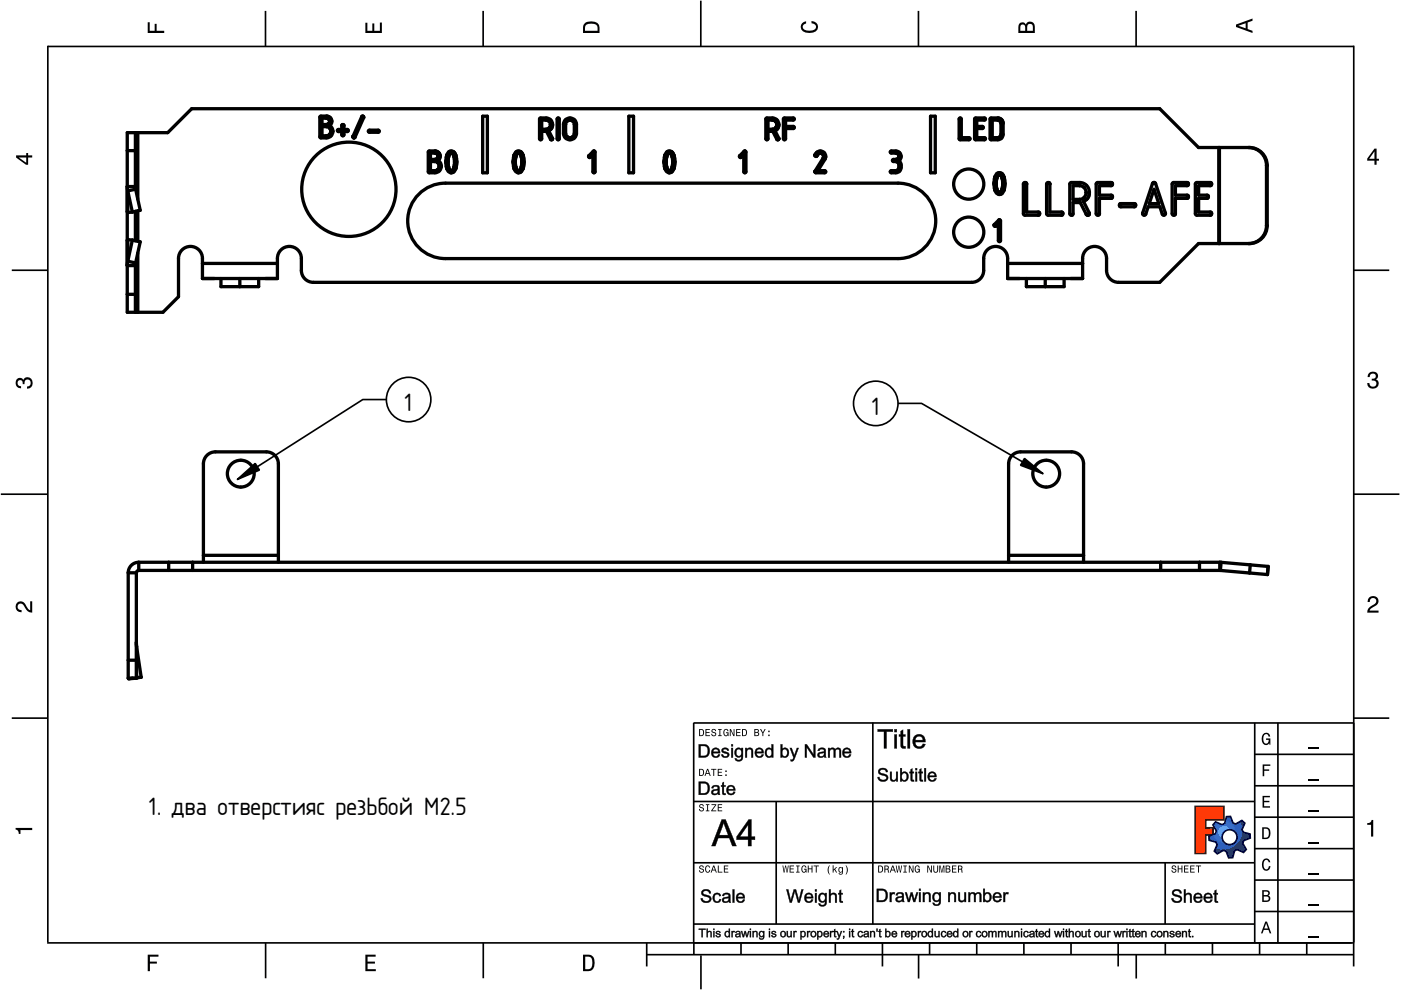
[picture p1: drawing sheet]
<svg xmlns="http://www.w3.org/2000/svg" width="297mm" height="210mm" viewBox="0 0 297 210" stroke-linecap="round" stroke-linejoin="round" font-family="sans-serif">
<defs><g id="words">
<g font-size="5">
<text x="85.8" y="87.2">1</text>
<text x="184.8" y="88">1</text>
<text x="31.6" y="172.8">1. два отверстияс резьбой М2.5</text>
</g>
</g></defs>
<g fill="none" stroke="#000" stroke-width=".35">
<path d="M10.1 9.7v190.1M10.1 9.9h277M56.3 2.3v7.5M102.4 2.3v7.5M148.6 .1v9.8M194.7 2.3v7.5M240.9 2.3v7.5M287 9.7v195.2M2.5 57.3h7.5M287.1 57.3h7.4M.2 104.8h10M287 104.8h9.7"/>
<path d="M2.5 152.3h7.5M147 153.3h140.1M147.1 153.3v49.1M185.1 153.2v42.8M266 159.9h21M266 153.3v46.7M270.9 153.3v46.7M287.1 152.3h7.4M147 169.9h119M164.6 169.9v26M266 179.9h21M266 173.3h21"/>
<path d="M266 166.6h21M10 199.9h277.1M56.3 199.9v7.5M102.5 199.9v7.5M137.1 199.9v5M147 195.9h119M147 182.9h119M157.1 199.9v2.5M167.1 199.9v2.5M177.1 199.9v2.5M187.1 199.9v5M197.1 199.9v2.5"/>
<path d="M207.1 199.9v2.5M217.1 199.9v2.5M227.1 199.9v2.5M237.1 199.9v5M247 182.9v13M247.1 199.9v2.5M257.1 199.9v2.5M266 193.3h21M266 186.6h21M267.1 199.9v2.5M277.1 199.9v2.5M137.1 202.4h150"/>
<path d="M148.6 202.6v7.2M194.8 202.4v5.1M240.9 202.4v5.1"/>
</g>
<g fill="#000">
<path d="M31.3 4.7h.4v1.8h1.1v-1.4h.4v1.4h1.6v.5h-3.5z" fill-rule="evenodd"/>
<path d="M77.5 4.8h.4v1.7h1v-1.5h.5v1.5h1.1v-1.7h.5v2.2h-3.5z" fill-rule="evenodd"/>
<path d="M124.1 4.9a2.19 2.19 0 0 0-.5 2.1h3.5v-1.2a1.42 1.42 0 0 0-1.7-1.3zM124.3 5.2a2.14 2.14 0 0 1 2.3 .3l.1 1h-2.7l.1-1z" fill-rule="evenodd"/>
<path d="M170.1 4.9l.8-.4v.5a.7 .7 0 0 0-.7 .5 .7 .7 0 0 0 .3 .8 1.69 1.69 0 0 0 2.5-.6 .9 .9 0 0 0-.9-.8v-.5a1.24 1.24 0 0 1 1.3 1.1 1.24 1.24 0 0 1-1 1.4 2.22 2.22 0 0 1-2.5-.7l-.1-.5z" fill-rule="evenodd"/>
<path d="M216.1 5l-.2 .8v1.2h3.5v-1.3a.98 .98 0 0 0-.7-1.1 .98 .98 0 0 0-1.2 .6 .84 .84 0 0 0-1.4-.2zM216.4 5.3a.54 .54 0 0 1 .7-.1 .54 .54 0 0 1 .3 .6v.7h-1.1zM217.9 5.2a.62 .62 0 0 1 .7-.1 .62 .62 0 0 1 .4 .6v.8h-1.2z" fill-rule="evenodd"/>
<path d="M262.1 5.2v.5l3.5 1.3v-.5l-1.1-.3v-1.4l1.1-.4v-.5zM262.6 5.5l1.5-.6v1.1z" fill-rule="evenodd"/>
<path d="M3.4 32.9v.5l2.1 1.5h.5v-1.5h.8v-.5h-.8v-.5h-.4v.5zM4 33.4h1.6v1.1z" fill-rule="evenodd"/>
<path d="M291.4 31.5l-1.5 2.1v.5h1.5v.8h.5v-.8h.5v-.4h-.5v-2.2zM291.4 32.1v1.6h-1.1z" fill-rule="evenodd"/>
<path d="M3.6 80.4a.86 .86 0 0 1 1.4 .1 1.06 1.06 0 0 1 1.2-.5 1.06 1.06 0 0 1 .7 1.2 1.1 1.1 0 0 1-1.2 1.2v-.4a.71 .71 0 0 0 .8-1 .71 .71 0 0 0-1.3-.1v.6h-.4a.61 .61 0 0 0-.3-.8 .61 .61 0 0 0-.8 .2 .61 .61 0 0 0 .2 .8l.6 .2v.4a1.15 1.15 0 0 1-1.2-.6 1.15 1.15 0 0 1 .3-1.3z" fill-rule="evenodd"/>
<path d="M290.3 79.1a1.08 1.08 0 0 1 1.3-.2 1.08 1.08 0 0 1 .5 1.3l-.4 .2a1.06 1.06 0 0 1 .6 1.3 1.06 1.06 0 0 1-1.2 .7 1.1 1.1 0 0 1-1.2-1.2h.4a.71 .71 0 0 0 1 .8 .71 .71 0 0 0 .1-1.3h-.6v-.4a.61 .61 0 0 0 .8-.3 .61 .61 0 0 0-.2-.8 .61 .61 0 0 0-.8 .2l-.2 .5h-.4z" fill-rule="evenodd"/>
<path d="M3.6 127.8a1.22 1.22 0 0 1 2 .7l.4 .6 .4 .3v-1.9h.4v2.4a1.8 1.8 0 0 1-1.7-1.4 .71 .71 0 0 0-.9-.5 .71 .71 0 0 0-.5 .8 .71 .71 0 0 0 .9 .6v.4a1.18 1.18 0 0 1-1.2-.6 1.18 1.18 0 0 1 .2-1.4z" fill-rule="evenodd"/>
<path d="M290.3 126.7a1.18 1.18 0 0 1 1.9 .3 1.18 1.18 0 0 1-1 1.7l-.5 .3-.3 .5h1.9v.4h-2.4a1.8 1.8 0 0 1 1.4-1.7 .71 .71 0 0 0 .5-.9 .71 .71 0 0 0-.9-.5 .71 .71 0 0 0-.5 .8h-.4z" fill-rule="evenodd"/>
<path d="M148.2 154.6v1.5h.5a.77 .77 0 0 0 .6-.8 .77 .77 0 0 0-.6-.7zM148.4 154.8a.58 .58 0 0 1 .7 .5 .58 .58 0 0 1-.7 .6zM149.6 154.6v1.5h.9v-.2h-.7v-.5h.6v-.2h-.6v-.4h.7v-.2zM151 154.7a.53 .53 0 0 0 0 .6 .53 .53 0 0 0 .6 .2 .32 .32 0 0 1-.3 .5 .32 .32 0 0 1-.3-.4h-.2a.5 .5 0 0 0 .7 .5 .5 .5 0 0 0 .1-.8l-.4-.1a.28 .28 0 0 1-.1-.4 .28 .28 0 0 1 .4-.1 .28 .28 0 0 1 .1 .3h.2a.51 .51 0 0 0-.3-.4 .51 .51 0 0 0-.5 .1zM152.3 154.6v.2h.2v1.1h-.2v.2h.7v-.2h-.3v-1.1h.3v-.2zM153.5 154.7a.81 .81 0 0 0 .5 1.4l.3-.2 .2 .2v-.8h-.6v.1h.4l-.2 .5a.6 .6 0 0 1-.5-.6 .6 .6 0 0 1 .4-.6l.2 .3h.2l-.1-.3a.53 .53 0 0 0-.8 0zM154.7 154.6v1.5h.2v-1.3l.6 1.3h.2v-1.5h-.2v1.2l-.5-1.2zM156.1 154.6v1.5h.9v-.2h-.7v-.5h.6v-.2h-.6v-.4h.7v-.2zM157.3 154.6v1.5h.5a.77 .77 0 0 0 .6-.8 .77 .77 0 0 0-.6-.7zM157.5 154.8a.58 .58 0 0 1 .7 .5 .58 .58 0 0 1-.7 .6zM159.9 154.6v1.5h.6a.42 .42 0 0 0 .5-.3 .42 .42 0 0 0-.3-.5l.2-.2-.1-.4zM160.1 154.8h.3a.23 .23 0 0 1 .3 .2 .23 .23 0 0 1-.3 .2h-.3zM160.1 155.4h.4a.26 .26 0 0 1 .3 .2 .26 .26 0 0 1-.3 .3h-.4zM161.1 154.6l.5 .9v.6h.2v-.6l.5-.9h-.2l-.4 .7-.3-.7zM162.9 155.8v.3h.3v-.3zM162.9 154.9v.3h.3v-.3z" fill-rule="evenodd"/>
<path d="M267.8 155.7a.85 .85 0 0 1 .9-.3 .85 .85 0 0 1 .6 .8h-.3l-.1-.3a.49 .49 0 0 0-.4-.3 .49 .49 0 0 0-.5 .3 1.2 1.2 0 0 0 .4 1.8 .66 .66 0 0 0 .6-.8h-.6v-.3h.9v1.3h-.1l-.1-.3-.3 .3a.85 .85 0 0 1-1.2-.7v-1.1z" fill-rule="evenodd"/>
<path d="M3.3 175.5h3.5v.5h-2.5v.8h-.3a.77 .77 0 0 0-.7-.9z" fill-rule="evenodd"/>
<path d="M148.4 170.6a.53 .53 0 0 0 0 .6 .53 .53 0 0 0 .6 .2 .32 .32 0 0 1-.3 .5 .32 .32 0 0 1-.3-.4h-.2a.5 .5 0 0 0 .7 .6 .5 .5 0 0 0 .1-.9l-.4-.1a.28 .28 0 0 1-.1-.4 .28 .28 0 0 1 .4-.1 .28 .28 0 0 1 .1 .4h.2a.51 .51 0 0 0-.3-.5 .51 .51 0 0 0-.5 .1zM149.7 170.5v.2h.2v1.1h-.2v.2h.7v-.2h-.3v-1.1h.3v-.2zM150.8 170.5v.2h.8l-.8 1.3h1.1v-.2h-.9l.9-1.3zM152.2 170.5v1.5h.9v-.2h-.7v-.5h.6v-.2h-.6v-.4h.7v-.2z" fill-rule="evenodd"/>
<path d="M148.2 163v1.5h.5a.77 .77 0 0 0 .6-.7 .77 .77 0 0 0-.6-.8zM148.4 163.2a.57 .57 0 0 1 .7 .6 .57 .57 0 0 1-.7 .5zM149.9 163l-.5 1.5h.2l.1-.4h.6l.2 .4h.2l-.6-1.5zM150 163.2l.3 .7h-.5zM150.8 163v.2h.4v1.3h.2v-1.3h.5v-.2zM152.2 163v1.5h.9v-.2h-.7v-.5h.6v-.2h-.6v-.4h.7v-.2zM153.8 164.2v.3h.3v-.3zM153.8 163.4v.3h.3v-.3z" fill-rule="evenodd"/>
<path d="M253.4 171h6.1v2.8h-3.9v1.7h1.6v1.5h-1.6v4h-2.2z" fill-rule="evenodd"/>
<path d="M257.7 174.3l-.5 .6 .7 1.3-.2 .6-1.4 .5v.9l1.5 .4 .3 .5-.7 1.4 .7 .5 1.3-.7 .6 .2 .5 1.4 .9-.1 .3-1.4 .6-.3 1.4 .6 .5-.6-.7-1.3 .2-.6 1.4-.5-.1-.9-1.4-.4-.3-.5 .6-1.4-.6-.6-1.3 .8-.6-.2-.5-1.4h-.9l-.4 1.5-.5 .2zM259.1 177.5a1.6 1.6 0 0 1 3.2 0 1.6 1.6 0 0 1-3.2 0z" fill-rule="evenodd"/>
<path d="M267.7 168.7h1.5v.3h-1.2v.8h1.1v.3h-1.1v.8h1.3v.3h-1.6z" fill-rule="evenodd"/>
<path d="M267.7 162.1h1.6v.3h-1.3v.7h1.1v.3h-1.1v1.2h-.3z" fill-rule="evenodd"/>
<path d="M267.6 175.4v2.5h.8a1.37 1.37 0 0 0 .7-2.2 1.56 1.56 0 0 0-1.5-.3zM267.9 175.7a.98 .98 0 0 1 1.2 .7 .98 .98 0 0 1-.7 1.2h-.5z" fill-rule="evenodd"/>
<path d="M289.9 174.5a.77 .77 0 0 0 .9-.6h.4v3.5h-.5v-2.5h-.8z" fill-rule="evenodd"/>
<path d="M148.4 183.6a.53 .53 0 0 0 0 .6 .53 .53 0 0 0 .6 .2 .32 .32 0 0 1-.3 .5 .32 .32 0 0 1-.3-.4h-.2a.5 .5 0 0 0 .7 .6 .5 .5 0 0 0 .1-.9l-.4-.1a.28 .28 0 0 1-.1-.4 .28 .28 0 0 1 .4-.1 .28 .28 0 0 1 .1 .4h.2a.51 .51 0 0 0-.3-.5 .51 .51 0 0 0-.5 .1zM149.6 183.7l-.1 .2a.67 .67 0 0 0 .1 .9 .67 .67 0 0 0 .8 .1l.2-.4h-.2l-.2 .3a.6 .6 0 0 1-.5-.5 .6 .6 0 0 1 .4-.6l.3 .3h.2l-.2-.4a.5 .5 0 0 0-.8 .1zM151.2 183.5l-.5 1.5h.2l.1-.4h.6l.2 .4h.2l-.6-1.5zM151.3 183.7l.3 .7h-.5zM152.2 183.5v1.5h1v-.2h-.8v-1.3zM153.5 183.5v1.5h.9v-.2h-.7v-.5h.6v-.2h-.6v-.4h.7v-.2z" fill-rule="evenodd"/>
<path d="M165.9 183.5l.3 1.5h.1l.3-1.3 .2 1.3h.2l.2-1.5h-.1l-.2 1.3-.2-1.3h-.2l-.2 1.3-.2-1.3zM167.4 183.5v1.5h1v-.2h-.8v-.5h.7v-.2h-.7v-.4h.7v-.2zM168.8 183.5v.2h.3v1.1h-.3v.2h.7v-.2h-.2v-1.1h.2v-.2zM170.1 183.7a.82 .82 0 0 0 .5 1.3l.3-.2 .1 .2v-.8h-.5v.2h.3l-.2 .4a.6 .6 0 0 1-.5-.5 .6 .6 0 0 1 .5-.6l.2 .3h.2l-.2-.4a.53 .53 0 0 0-.7 .1zM171.3 183.5v1.5h.2v-.7h.6v.7h.2v-1.5h-.2v.6h-.6v-.6zM172.5 183.5v.2h.5v1.3h.2v-1.3h.4v-.2zM175.8 183.5a1.35 1.35 0 0 0 .2 1.9 1.84 1.84 0 0 1 0-1.9zM176.5 183.5v1.5h.2v-.4l.2-.2 .4 .6h.2l-.4-.7 .4-.5h-.2l-.6 .6v-.9zM177.9 184a.59 .59 0 0 0-.2 .7 .59 .59 0 0 0 .7 .3l.1-.2a.31 .31 0 0 1-.1 .5 .31 .31 0 0 1-.4-.2h-.2a.47 .47 0 0 0 .5 .4 .47 .47 0 0 0 .4-.5v-1.2h-.2v.2l-.3-.2zM178 184.1l.1-.1a.42 .42 0 0 1 .4 .4 .42 .42 0 0 1-.4 .5l-.1-.3zM179.3 183.5a1.85 1.85 0 0 1 0 1.9 1.22 1.22 0 0 0 0-1.9z" fill-rule="evenodd"/>
<path d="M186.2 183.5v1.5h.5a.77 .77 0 0 0 .6-.7 .77 .77 0 0 0-.6-.8zM186.4 183.7a.58 .58 0 0 1 .6 .6 .58 .58 0 0 1-.6 .5zM187.5 183.5v1.5h.2v-.6a.45 .45 0 0 1 .5 .1 .45 .45 0 0 1 .1 .5h.2l-.2-.7a.42 .42 0 0 0 .1-.5 .42 .42 0 0 0-.4-.3zM187.7 183.7h.2a.26 .26 0 0 1 .4 .3 .26 .26 0 0 1-.4 .2h-.2zM189.2 183.5l-.6 1.5h.2l.2-.4h.6l.1 .4h.2l-.5-1.5zM189.3 183.7l.2 .7h-.4zM189.9 183.5l.3 1.5h.2l.2-1.3 .2 1.3h.2l.3-1.5h-.2l-.2 1.3-.2-1.3h-.2l-.2 1.3-.2-1.3zM191.5 183.5v.2h.3v1.1h-.3v.2h.8v-.2h-.3v-1.1h.3v-.2zM192.7 183.5v1.5h.2v-1.2l.5 1.2h.3v-1.5h-.2v1.2l-.6-1.2zM194.1 183.7a.81 .81 0 0 0 .5 1.3l.3-.2 .1 .2v-.8h-.5v.2h.3l-.2 .4a.6 .6 0 0 1-.5-.5 .6 .6 0 0 1 .5-.6l.2 .3h.2l-.2-.4a.53 .53 0 0 0-.7 .1zM196.6 183.5v1.5h.2v-1.2l.6 1.2h.2v-1.5h-.2v1.2l-.6-1.2zM197.9 183.5v.9a.52 .52 0 0 0 .5 .6 .52 .52 0 0 0 .5-.6v-.9h-.2v.9a.33 .33 0 0 1-.3 .5 .33 .33 0 0 1-.3-.5v-.9zM199.2 183.5v1.5h.1v-1.4l.3 1.4h.2l.3-1.4v1.4h.1v-1.5h-.2l-.3 1.3-.3-1.3zM200.5 183.5v1.5h.6a.42 .42 0 0 0 .4-.3 .42 .42 0 0 0-.2-.5l.2-.2-.1-.4zM200.7 183.7h.3a.23 .23 0 0 1 .3 .2 .23 .23 0 0 1-.3 .2h-.3zM200.7 184.3h.3a.26 .26 0 0 1 .3 .3 .26 .26 0 0 1-.3 .2h-.3zM201.8 183.5v1.5h1v-.2h-.8v-.5h.7v-.2h-.7v-.4h.8v-.2zM203.1 183.5v1.5h.2v-.6a.45 .45 0 0 1 .5 .1 .45 .45 0 0 1 .1 .5h.2l-.2-.7a.42 .42 0 0 0 .1-.5 .42 .42 0 0 0-.4-.3zM203.3 183.7h.3a.26 .26 0 0 1 .3 .3 .26 .26 0 0 1-.4 .2h-.2z" fill-rule="evenodd"/>
<path d="M248.5 183.6a.53 .53 0 0 0 0 .6 .53 .53 0 0 0 .6 .2 .32 .32 0 0 1-.2 .5 .32 .32 0 0 1-.3-.4h-.2a.5 .5 0 0 0 .6 .6 .5 .5 0 0 0 .2-.9l-.4-.1a.28 .28 0 0 1-.1-.4 .28 .28 0 0 1 .3-.1 .28 .28 0 0 1 .2 .4h.2a.51 .51 0 0 0-.3-.5 .51 .51 0 0 0-.6 .1zM249.7 183.5v1.5h.2v-.7h.6v.7h.2v-1.5h-.2v.6h-.6v-.6zM251 183.5v1.5h1v-.2h-.8v-.5h.7v-.2h-.7v-.4h.8v-.2zM252.3 183.5v1.5h1v-.2h-.8v-.5h.7v-.2h-.7v-.4h.8v-.2zM253.5 183.5v.2h.5v1.3h.2v-1.3h.5v-.2z" fill-rule="evenodd"/>
<path d="M268.3 195.4l-1 2.5h.4l.2-.7h1l.3 .7h.3l-.9-2.5zM268.4 195.8l.4 1.1h-.7z" fill-rule="evenodd"/>
<path d="M267.6 188.7v2.5h1a.7 .7 0 0 0 .7-.5 .7 .7 0 0 0-.4-.8 .61 .61 0 0 0 .3-.8 .61 .61 0 0 0-.7-.4zM267.9 189h.6a.38 .38 0 0 1 .4 .4 .38 .38 0 0 1-.5 .4h-.5zM267.9 190.1h.6a.44 .44 0 0 1 .5 .4 .44 .44 0 0 1-.5 .4h-.6z" fill-rule="evenodd"/>
<path d="M267.8 182.3a.85 .85 0 0 1 .9-.3 .85 .85 0 0 1 .6 .8h-.3l-.1-.2a.47 .47 0 0 0-.4-.3 .47 .47 0 0 0-.4 .3 1.21 1.21 0 0 0 .4 1.7 .64 .64 0 0 0 .5-.7h.4a.89 .89 0 0 1-.8 1 .89 .89 0 0 1-1-.7v-1.1z" fill-rule="evenodd"/>
<path d="M31.3 202.4h2.3v.4h-1.8v1.1h1.5v.4h-1.5v1.6h-.5z" fill-rule="evenodd"/>
<path d="M77.5 202.4h2.1v.4h-1.7v1.1h1.6v.4h-1.6v1.2h1.8v.4h-2.2z" fill-rule="evenodd"/>
<path d="M123.6 202.4v3.5h1.2a1.42 1.42 0 0 0 1.3-1.7 1.38 1.38 0 0 0-1.3-1.8zM124.1 202.8l1 .1a1.89 1.89 0 0 1 0 2.5l-1 .1z" fill-rule="evenodd"/>
</g>
<path d="M277.3 158.6h2.2M277.3 178.6h2.2M277.3 172h2.2M277.3 165.3h2.2M277.3 198.6h2.2M277.3 192h2.2M277.3 185.3h2.2" fill="none" stroke="#000" stroke-width=".25"/>
<g fill="#000">
<path d="M186.1 154.6h3.2v.6l-1.3-.1v3.6h-.6v-3.6l-1.3 .1zM186.1 154.6v.5h1.4l-.1 3.6h.6l-.1-3.6h1.4v-.5zM189.6 154.6h.6v.7h-.6zM189.6 154.6v.6h.5v-.6zM189.6 155.7h.6v3h-.6zM189.6 155.7v3h.5v-3zM190.9 155l.6-.3v1h.5v.5l-.5-.1v1.7a.31 .31 0 0 0 .1 .4 .31 .31 0 0 0 .4 0l.1 .5a.79 .79 0 0 1-.9-.1 .79 .79 0 0 1-.3-.8l.1-1.7-.4 .1v-.5h.4zM191 155v.8l-.4-.1v.4h.4v1.7a.68 .68 0 0 0 .2 .8 .68 .68 0 0 0 .8 0v-.4a.35 .35 0 0 1-.5 0 .35 .35 0 0 1-.1-.4v-1.7h.6v-.4l-.6 .1 .1-1.1zM192.4 154.6h.6v4.1h-.6zM192.4 154.6v4.1h.5v-4.1zM193.9 156.1a1.38 1.38 0 0 1 1.6-.3 1.38 1.38 0 0 1 .7 1.6l-2.1-.1a.83 .83 0 0 0 .6 1 .83 .83 0 0 0 1-.6h.5a1.2 1.2 0 0 1-1.6 1 1.62 1.62 0 0 1-.7-2.6zM193.9 156.1a1.47 1.47 0 0 0-.1 2 1.47 1.47 0 0 0 1.9 .3l.5-.6-.5-.1a.85 .85 0 0 1-1.1 .6 .85 .85 0 0 1-.6-1h2.2a1.32 1.32 0 0 0-.7-1.4 1.32 1.32 0 0 0-1.6 .2zM194.3 156.3l-.2 .6h1.5a.76 .76 0 0 0-.4-.7 .76 .76 0 0 0-.9 .1zM194.3 156.3l.6-.3 .4 .2 .3 .3 .1 .5h-1.7z"/>
<path d="M186.1 154.6h3.2v.5h-1.3v3.6h-.6v-3.6h-1.3zM189.6 154.6h.5v.6h-.5zM189.6 155.7h.5v3h-.5zM191 155l.5-.3v1h.5v.4h-.5v1.7a.33 .33 0 0 0 .1 .4 .33 .33 0 0 0 .4 0v.5a.73 .73 0 0 1-.8-.1 .73 .73 0 0 1-.2-.8v-1.7h-.4v-.4h.4zM192.4 154.6h.5v4.1h-.5zM193.9 156.1a1.36 1.36 0 0 1 1.6-.3 1.36 1.36 0 0 1 .7 1.5h-2.2a.85 .85 0 0 0 .7 1 .85 .85 0 0 0 1-.6l.5 .1a1.43 1.43 0 0 1-2 .8 1.43 1.43 0 0 1-.6-2zM194.3 156.3l-.2 .6h1.6a.8 .8 0 0 0-.5-.7 .8 .8 0 0 0-.9 .1z"/>
<path d="M148.1 157.8h1.4l.5 .3a1.41 1.41 0 0 1 .5 1.5 1.17 1.17 0 0 1-1.3 1h-1.1zM148.2 157.8v2.8h1a1.42 1.42 0 0 0 1.2-1 1.42 1.42 0 0 0-.4-1.5l-.5-.2zM148.5 158.2v2.1l.6-.1a1.08 1.08 0 0 0 1-.8 1.08 1.08 0 0 0-.5-1.1zM148.5 158.1h.6a1.13 1.13 0 0 1 1 1 1.13 1.13 0 0 1-.7 1.2h-.9zM151 158.8a.96 .96 0 0 1 1.2-.2 .96 .96 0 0 1 .5 1.1h-1.5a.56 .56 0 0 0 .4 .6 .56 .56 0 0 0 .7-.4l.4 .1a.83 .83 0 0 1-1.2 .7 1.16 1.16 0 0 1-.5-1.9zM151.1 158.9a1 1 0 0 0-.1 1.4 1 1 0 0 0 1.4 0l.3-.3h-.4a.59 .59 0 0 1-.7 .4 .59 .59 0 0 1-.4-.8l1.5 .1a1.1 1.1 0 0 0-.9-1.1zM151.4 159l-.2 .4h1.1a.51 .51 0 0 0-.3-.5 .51 .51 0 0 0-.6 .1zM151.3 159l.5-.2 .3 .1 .3 .5h-1.3zM153.1 158.7h.1a.85 .85 0 0 1 1.4 .4l-.4 .1a.41 .41 0 0 0-.4-.3 .41 .41 0 0 0-.4 .3l.4 .2a.68 .68 0 0 1 .9 .6 .68 .68 0 0 1-.9 .7 .71 .71 0 0 1-.9-.7l.4-.1a.5 .5 0 0 0 .4 .4 .5 .5 0 0 0 .5-.3l-.2-.1a.92 .92 0 0 1-1-.9zM153.2 158.8a.6 .6 0 0 0 0 .7 .6 .6 0 0 0 .6 .2l.5 .2a.5 .5 0 0 1-.5 .5 .5 .5 0 0 1-.5-.5l-.4 .1a.82 .82 0 0 0 .9 .6 .82 .82 0 0 0 .7-.7l-.2-.3-1-.4a.48 .48 0 0 1 .5-.4 .48 .48 0 0 1 .4 .4l.3-.1a.88 .88 0 0 0-1.3-.3zM155 157.8h.4v.5h-.4zM155.1 157.8v.4h.3v-.4zM155 158.6h.4v2h-.4zM155.1 158.6v2h.3v-2zM156 158.8a.77 .77 0 0 1 1.2 0v-.2h.4v1.7a.91 .91 0 0 1-.7 1.1 .91 .91 0 0 1-1.1-.7l.3 .1a.53 .53 0 0 0 .5 .3 .53 .53 0 0 0 .5-.3l.1-.5a.81 .81 0 0 1-.9 .3 .81 .81 0 0 1-.6-.7l.1-.7zM156.1 158.8a.93 .93 0 0 0-.2 1.3 .93 .93 0 0 0 1.2 .2h.1a.61 .61 0 0 1-.2 .8 .61 .61 0 0 1-.7-.1l-.2-.2h-.3a.86 .86 0 0 0 1.1 .5 .86 .86 0 0 0 .6-1v-1.7h-.3v.4a.76 .76 0 0 0-1.1-.2zM156.3 159a.65 .65 0 0 0-.2 .9 .65 .65 0 0 0 .9 .2 .65 .65 0 0 0 .1-.9 .65 .65 0 0 0-.8-.2zM156.2 159a.74 .74 0 0 1 1.1 .4 .74 .74 0 0 1-.7 1 .82 .82 0 0 1-.4-1.4zM158 158.6h.4l-.1 .3a.73 .73 0 0 1 .9-.4 .73 .73 0 0 1 .5 .9v1.2h-.4v-1.2a.46 .46 0 0 0-.5-.5 .46 .46 0 0 0-.4 .6v1.1h-.4zM158 158.6v2h.4l-.1-1.1a.53 .53 0 0 1 .5-.7 .53 .53 0 0 1 .6 .6l-.1 1.2h.4l-.1-1.6a.73 .73 0 0 0-.6-.4 .73 .73 0 0 0-.7 .4v-.4zM160.3 158.8a.96 .96 0 0 1 1.2-.2 .96 .96 0 0 1 .4 1.1h-1.5a.56 .56 0 0 0 .5 .6 .56 .56 0 0 0 .6-.4l.4 .1a.83 .83 0 0 1-1.2 .7 1.16 1.16 0 0 1-.4-1.9zM160.3 158.9a1 1 0 0 0 0 1.4 1 1 0 0 0 1.4 0l.2-.3h-.4a.59 .59 0 0 1-.7 .4 .59 .59 0 0 1-.4-.8l1.5 .1a1.1 1.1 0 0 0-.9-1.1zM160.6 159l-.2 .4h1.1a.51 .51 0 0 0-.3-.5 .51 .51 0 0 0-.6 .1zM160.6 159l.4-.2 .3 .1 .3 .5h-1.2zM162.4 158.7a.74 .74 0 0 1 1.2 .1l-.1-1h.5v2.8h-.4v-.3a.74 .74 0 0 1-1.3 0 1.38 1.38 0 0 1 .1-1.6zM162.5 158.8a.98 .98 0 0 0-.2 1.2 .98 .98 0 0 0 1.1 .5l.3-.3-.1 .4h.3v-2.8h-.3v1.2a.71 .71 0 0 0-1.1-.2zM162.7 159a.67 .67 0 0 0-.1 .9 .67 .67 0 0 0 .8 .3 .67 .67 0 0 0 .2-.9 .67 .67 0 0 0-.9-.3zM162.7 159a.66 .66 0 0 1 .8 0 .66 .66 0 0 1 .1 .9 .59 .59 0 0 1-.7 .5 .59 .59 0 0 1-.4-.8zM165.5 157.8h.4v1a.78 .78 0 0 1 .8-.3 .78 .78 0 0 1 .5 .6 .96 .96 0 0 1-.1 1.3 .96 .96 0 0 1-1.3 0l.1 .2h-.4zM165.5 157.8v2.8h.3v-.4a.83 .83 0 0 0 1.1 .3 .83 .83 0 0 0 .3-1.1 .76 .76 0 0 0-.5-.8 .76 .76 0 0 0-.9 .3l.1-1.1zM166 159a.71 .71 0 0 0-.1 .9 .71 .71 0 0 0 .7 .4 .74 .74 0 0 0 .3-.8 .74 .74 0 0 0-.7-.6zM166 159a.65 .65 0 0 1 .8 0 .65 .65 0 0 1 .1 .8 .53 .53 0 0 1-.4 .6 .53 .53 0 0 1-.6-.3l-.1-.5zM167.4 158.6h.5l.5 1.6 .5-1.6h.5l-1 2.5a.49 .49 0 0 1-.8 .3v-.4l.5-.1 .1-.3zM167.5 158.6l.8 2-.3 .5h-.4l.1 .2a.7 .7 0 0 0 .8-.7l.8-2h-.3l-.6 1.6-.6-1.6zM170.6 157.8h.5l1.4 2.2v-2.2h.4v2.8h-.4l-1.5-2.2 .1 2.2h-.5zM170.7 157.8v2.8h.3v-2.3l1.5 2.3h.4v-2.8h-.4v2.3l-1.4-2.3zM173.5 158.8a.88 .88 0 0 1 1-.3 .88 .88 0 0 1 .6 .8l.1 1.3h-.4v-.2a.73 .73 0 0 1-1.1 .3 .73 .73 0 0 1-.2-1.1l1.2-.3a.49 .49 0 0 0-.5-.4 .49 .49 0 0 0-.5 .4l-.4-.1zM173.6 158.8l-.2 .4h.3a.52 .52 0 0 1 .4-.4 .52 .52 0 0 1 .5 .1l.2 .5-1 .1a.6 .6 0 0 0-.3 1 .99 .99 0 0 0 1.3-.2v.3h.4l-.2-.4v-1.2a.97 .97 0 0 0-1.4-.2zM173.8 159.9a.43 .43 0 0 0 .3 .5 .43 .43 0 0 0 .5-.4l.1-.4zM173.8 159.8l1-.3a.62 .62 0 0 1-.3 .8 .62 .62 0 0 1-.9-.2zM175.5 158.6h.4v.3a.68 .68 0 0 1 .6-.4 .68 .68 0 0 1 .6 .4 .67 .67 0 0 1 .7-.4 .67 .67 0 0 1 .5 .7v1.4h-.4v-1.3a.41 .41 0 0 0-.4-.4 .41 .41 0 0 0-.3 .5v1.2h-.5v-1.3a.42 .42 0 0 0-.5-.4 .42 .42 0 0 0-.2 .7v1h-.5zM175.6 158.6v2h.3v-1a.5 .5 0 0 1 .3-.8 .5 .5 0 0 1 .6 .5v1.3h.3v-1.2a.48 .48 0 0 1 .4-.6 .48 .48 0 0 1 .5 .5v1.3h.3v-1.4a.62 .62 0 0 0-.5-.6 .62 .62 0 0 0-.7 .4 .65 .65 0 0 0-.7-.4 .65 .65 0 0 0-.6 .4l.1-.4zM178.8 158.8a.96 .96 0 0 1 1.2-.2 .96 .96 0 0 1 .5 1.1h-1.5a.56 .56 0 0 0 .4 .6 .56 .56 0 0 0 .7-.4l.3 .1a.83 .83 0 0 1-1.1 .7 1.16 1.16 0 0 1-.5-1.9zM178.9 158.9a1 1 0 0 0-.1 1.4 1 1 0 0 0 1.4 0l.2-.3h-.3a.59 .59 0 0 1-.7 .4 .59 .59 0 0 1-.4-.8l1.5 .1a1.1 1.1 0 0 0-1-1.1zM179.2 159l-.2 .4h1.1a.51 .51 0 0 0-.3-.5 .51 .51 0 0 0-.6 .1zM179.1 159l.4-.2 .4 .1 .2 .5h-1.2z"/>
<path d="M148.1 165.7h1.4l.5 .3a1.41 1.41 0 0 1 .5 1.5 1.17 1.17 0 0 1-1.3 1.1h-1.1zM148.2 165.7v2.8h1a1.42 1.42 0 0 0 1.2-1 1.42 1.42 0 0 0-.4-1.5l-.5-.2zM148.5 166.1v2.1h.6a1.08 1.08 0 0 0 1-.9 1.08 1.08 0 0 0-.5-1.1zM148.5 166h.6a1.13 1.13 0 0 1 1 1 1.13 1.13 0 0 1-.7 1.2h-.9zM151 166.7a.88 .88 0 0 1 1-.3 .88 .88 0 0 1 .6 .8l.1 1.4h-.4l-.1-.3a.73 .73 0 0 1-1 .3 .73 .73 0 0 1-.2-1.1l1.2-.3a.49 .49 0 0 0-.5-.4 .49 .49 0 0 0-.5 .4l-.4-.1zM151.1 166.8l-.2 .3h.3a.52 .52 0 0 1 .4-.4 .52 .52 0 0 1 .5 .2l.1 .4-.9 .1a.6 .6 0 0 0-.3 1 .99 .99 0 0 0 1.3-.2v.3h.4l-.2-.3v-1.3a.97 .97 0 0 0-1.4-.1zM151.3 167.8a.43 .43 0 0 0 .3 .5 .43 .43 0 0 0 .5-.3l.1-.5zM151.3 167.7l.9-.2a.57 .57 0 0 1-.3 .8 .57 .57 0 0 1-.8-.4zM153.1 166l.4-.3v.8h.4v.3h-.4v1.3l.3 .1 .1 .3a.57 .57 0 0 1-.6 0 .57 .57 0 0 1-.2-.6v-1.1h-.3v-.3h.3zM153.1 166l.1 .6-.3-.1v.3l.3-.1v1.2a.46 .46 0 0 0 .1 .5 .46 .46 0 0 0 .6 .1l-.1-.2a.27 .27 0 0 1-.3-.1 .27 .27 0 0 1-.1-.3v-1.2l.4 .1v-.3l-.4 .1 .1-.8zM154.3 166.7a.96 .96 0 0 1 1.1-.2 .96 .96 0 0 1 .5 1.1h-1.5a.56 .56 0 0 0 .5 .6 .56 .56 0 0 0 .6-.4l.4 .1a.83 .83 0 0 1-1.2 .7 1.16 1.16 0 0 1-.4-1.9zM154.3 166.8a1 1 0 0 0-.1 1.4 1 1 0 0 0 1.5 0l.2-.3h-.4a.59 .59 0 0 1-.7 .4 .59 .59 0 0 1-.4-.7h1.5a1.1 1.1 0 0 0-.9-1.1zM154.6 166.9l-.2 .4h1.1a.51 .51 0 0 0-.3-.5 .51 .51 0 0 0-.6 .1zM154.5 166.9l.5-.2 .3 .1 .3 .6h-1.2z"/>
<path d="M148.2 157.8h.9a1.41 1.41 0 0 1 1.4 1.3 1.41 1.41 0 0 1-1 1.5h-1.3zM148.5 158.2v2.1h.6a1.06 1.06 0 0 0 1-1.1 1.06 1.06 0 0 0-1-1zM151.1 158.8a.94 .94 0 0 1 1.1-.1 .94 .94 0 0 1 .5 1h-1.5a.59 .59 0 0 0 .4 .6 .59 .59 0 0 0 .7-.3h.4a1 1 0 0 1-1.5 .5 1 1 0 0 1-.3-1.5zM151.4 159l-.2 .4h1.1a.56 .56 0 0 0-.3-.5 .56 .56 0 0 0-.6 .1zM153.1 158.8a.87 .87 0 0 1 1.4 .3l-.3 .1a.4 .4 0 0 0-.5-.4 .4 .4 0 0 0-.3 .5h.2a.86 .86 0 0 1 1 .9 .89 .89 0 0 1-.9 .4 .89 .89 0 0 1-.8-.6l.4-.1a.45 .45 0 0 0 .5 .5 .45 .45 0 0 0 .4-.5l-.2-.1a.89 .89 0 0 1-1-.8zM155.1 157.8h.3v.4h-.3zM155.1 158.6h.3v2h-.3zM156 158.8l.6-.3 .6 .3v-.2h.3v1.7a.88 .88 0 0 1-.6 1.1 .88 .88 0 0 1-1.1-.6h.3a.57 .57 0 0 0 .8 .3 .57 .57 0 0 0 .3-.8 .97 .97 0 0 1-1.3-.2 .97 .97 0 0 1 .1-1.3zM156.3 159a.72 .72 0 0 0-.2 .9 .72 .72 0 0 0 .8 .3 .7 .7 0 0 0 .3-.9 .7 .7 0 0 0-.9-.3zM158 158.6h.3v.3a.72 .72 0 0 1 .9-.3 .72 .72 0 0 1 .5 .8v1.2h-.4v-1.2a.5 .5 0 0 0-.5-.6 .5 .5 0 0 0-.4 .7v1.1h-.4zM160.3 158.8a.94 .94 0 0 1 1.1-.1 .94 .94 0 0 1 .5 1h-1.5a.59 .59 0 0 0 .4 .6 .59 .59 0 0 0 .7-.3h.4a1 1 0 0 1-1.4 .5 1 1 0 0 1-.3-1.5zM160.6 159l-.2 .4h1.1a.56 .56 0 0 0-.3-.5 .56 .56 0 0 0-.6 .1zM162.5 158.8a.75 .75 0 0 1 1.1 0v-1h.3v2.8h-.3v-.3a.9 .9 0 0 1-1.2 .1 .9 .9 0 0 1-.2-1.2zM162.7 159a.74 .74 0 0 0-.2 .9 .74 .74 0 0 0 .8 .4 .75 .75 0 0 0 .4-.9 .75 .75 0 0 0-.9-.5zM165.5 157.8h.4v1a.88 .88 0 0 1 1.1 0 .88 .88 0 0 1 .2 1.1 .79 .79 0 0 1-.5 .7 .79 .79 0 0 1-.9-.2v.2h-.3zM166 159a.73 .73 0 0 0-.2 .9 .73 .73 0 0 0 .8 .4 .74 .74 0 0 0 .4-.9 .74 .74 0 0 0-.9-.5zM167.5 158.6h.3l.6 1.6 .6-1.6h.3l-.7 2a.74 .74 0 0 1-.9 .8l-.1-.3a.45 .45 0 0 0 .6-.5zM170.7 157.8h.4l1.4 2.2v-2.2h.4v2.8h-.4l-1.5-2.2v2.2h-.3zM173.5 158.8a.87 .87 0 0 1 1-.3 .87 .87 0 0 1 .6 .8l.1 1.3h-.4v-.2a.74 .74 0 0 1-1 .3 .74 .74 0 0 1-.4-.9l.4-.3 .9-.2a.51 .51 0 0 0-.4-.5 .51 .51 0 0 0-.6 .4h-.3zM173.8 159.8a.36 .36 0 0 0 0 .5 .36 .36 0 0 0 .5 .1l.4-.3v-.5zM175.6 158.6h.3v.3a.68 .68 0 0 1 1.2 0 .65 .65 0 0 1 .7-.3 .65 .65 0 0 1 .5 .6v1.4h-.3v-1.3a.45 .45 0 0 0-.5-.5 .45 .45 0 0 0-.4 .6v1.2h-.3v-1.3a.46 .46 0 0 0-.6-.4 .46 .46 0 0 0-.3 .7v1h-.3zM178.9 158.8a.94 .94 0 0 1 1.1-.1 .94 .94 0 0 1 .5 1h-1.5a.59 .59 0 0 0 .4 .6 .59 .59 0 0 0 .7-.3h.3a1 1 0 0 1-1.4 .5 1 1 0 0 1-.3-1.5zM179.2 159l-.2 .4h1.1a.56 .56 0 0 0-.3-.5 .56 .56 0 0 0-.6 .1z"/>
<path d="M148.2 165.7h.9a1.41 1.41 0 0 1 1.4 1.3 1.41 1.41 0 0 1-1 1.5h-1.3zM148.5 166.1v2.1h.6a1.06 1.06 0 0 0 1-1.1 1.06 1.06 0 0 0-1-1zM151 166.7a.87 .87 0 0 1 1-.2 .87 .87 0 0 1 .6 .7l.1 1.3h-.4l-.1-.2a.74 .74 0 0 1-.9 .3 .74 .74 0 0 1-.4-.9l.4-.3 .9-.2a.51 .51 0 0 0-.4-.5 .51 .51 0 0 0-.6 .4h-.3zM151.3 167.8a.36 .36 0 0 0 0 .4 .36 .36 0 0 0 .5 .1l.4-.3v-.5zM153.1 166l.4-.2v.7h.3v.3h-.3v1.1v.3h.3l.1 .3a.5 .5 0 0 1-.6 0 .5 .5 0 0 1-.2-.6v-1.1h-.2v-.3h.2zM154.3 166.7a.94 .94 0 0 1 1.1-.1 .94 .94 0 0 1 .5 1h-1.5a.59 .59 0 0 0 .4 .7 .59 .59 0 0 0 .7-.4h.4a1 1 0 0 1-1.4 .5 1 1 0 0 1-.4-1.4zM154.6 166.9l-.2 .4h1.1a.56 .56 0 0 0-.3-.5 .56 .56 0 0 0-.6 .1z"/>
<path d="M153 173.7h.9l2.3 5.7h-1l-.6-1.7h-2.3l-.6 1.7h-.9zM153 173.8l-2.1 5.6h.8l.5-1.8h2.5l.6 1.8h.8l-2.3-5.6zM153.4 174.4l-.2 .8-.7 1.9h1.9zM153.4 174.3l1.1 2.8h-2.1zM158.7 173.7h.6v3.7h.8v.7l-.8-.1v1.4h-.7v-1.4l-2.5 .1v-.7zM158.7 173.8l-2.5 3.6v.6h2.5l-.1 1.4h.7v-1.4h.8v-.6h-.8v-3.6zM158.6 174.9l-1.7 2.5h1.7zM158.7 174.7v2.7h-1.9z"/>
<path d="M153 173.8h.8l2.3 5.6h-.8l-.7-1.7h-2.3l-.6 1.7h-.8zM153.4 174.4l-.9 2.7h1.9zM158.7 173.8h.6v3.6h.8v.6h-.8v1.4h-.7v-1.4h-2.4v-.6zM158.6 174.9l-1.7 2.5h1.7z"/>
<path d="M186.4 163.1a1.12 1.12 0 0 1 1.9 .6h-.4a.64 .64 0 0 0-.6-.5 .64 .64 0 0 0-.7 .5l.6 .3a.93 .93 0 0 1 1.1 1 .93 .93 0 0 1-1.3 .7 .91 .91 0 0 1-.9-1h.3a.75 .75 0 0 0 .7 .6 .75 .75 0 0 0 .8-.5l-1.3-.6a.67 .67 0 0 1-.2-1.1zM186.5 163.1a.75 .75 0 0 0-.1 .8 .75 .75 0 0 0 .7 .4l.5 .2a.49 .49 0 0 1 .4 .7 .49 .49 0 0 1-.7 .2 .69 .69 0 0 1-.9-.7l-.3 .1a1.12 1.12 0 0 0 1 .9 1.12 1.12 0 0 0 1.2-.8l-.2-.4-.3-.3-1.2-.3a.63 .63 0 0 1 .4-.8 .63 .63 0 0 1 .8 .3l.1 .3h.3a1.02 1.02 0 0 0-1.7-.6zM188.7 163.6h.4v1.5a.49 .49 0 0 0 .6 .2 .49 .49 0 0 0 .3-.6v-1.1h.4v2.1h-.4v-.3a.73 .73 0 0 1-.7 .3 .73 .73 0 0 1-.6-.5zM188.7 163.7l.1 1.2a.68 .68 0 0 0 .5 .8 .68 .68 0 0 0 .8-.5l-.1 .5h.3v-2h-.3v1a.55 .55 0 0 1-.4 .8 .55 .55 0 0 1-.6-.7l.1-1.1zM190.8 162.8h.4v1.1a.78 .78 0 0 1 .8-.3 .78 .78 0 0 1 .6 .6 .96 .96 0 0 1-.2 1.2 .96 .96 0 0 1-1.3 0l.1 .3h-.4zM190.9 162.9v2.8h.3l-.1-.4a.83 .83 0 0 0 1.2 .2 .83 .83 0 0 0 .3-1.1 .76 .76 0 0 0-.6-.7 .76 .76 0 0 0-.8 .3v-1.1zM191.4 164.1a.71 .71 0 0 0-.2 .8 .71 .71 0 0 0 .7 .4 .74 .74 0 0 0 .3-.8 .74 .74 0 0 0-.7-.5zM191.3 164.1a.65 .65 0 0 1 .9-.1 .65 .65 0 0 1 .1 .9 .53 .53 0 0 1-.4 .5 .53 .53 0 0 1-.6-.2l-.2-.6zM193 163.1l.5-.2-.1 .8 .4-.1v.4h-.4l.1 1.3h.3l.1 .4a.57 .57 0 0 1-.7-.1 .57 .57 0 0 1-.2-.5l.1-1.2-.3 .1v-.4l.3 .1zM193.1 163.2v.5h-.3v.2h.3v1.2a.46 .46 0 0 0 .2 .5 .46 .46 0 0 0 .5 0v-.2a.27 .27 0 0 1-.3 0 .27 .27 0 0 1-.1-.3v-1.2h.4v-.2h-.4v-.7zM194 162.8h.5v.5h-.5zM194.1 162.9v.4h.3v-.4zM194 163.6h.5v2.1h-.5zM194.1 163.7v2h.3v-2zM194.9 163.1l.5-.2-.1 .8 .4-.1v.4h-.4l.1 1.3h.3l.1 .4a.57 .57 0 0 1-.7-.1 .57 .57 0 0 1-.2-.5l.1-1.2-.3 .1v-.4l.3 .1zM195 163.2v.5h-.3v.2h.3v1.2a.46 .46 0 0 0 .2 .5 .46 .46 0 0 0 .5 0v-.2a.27 .27 0 0 1-.3 0 .27 .27 0 0 1-.1-.3v-1.2h.4v-.2h-.4v-.7zM195.9 162.8h.5v2.9h-.5zM196 162.9v2.8h.3v-2.8zM196.9 163.9a.96 .96 0 0 1 1.2-.2 .96 .96 0 0 1 .4 1.1l-1.4-.1a.56 .56 0 0 0 .4 .7 .56 .56 0 0 0 .7-.4h.3a.83 .83 0 0 1-1.1 .7 1.16 1.16 0 0 1-.5-1.8zM197 163.9a1 1 0 0 0-.1 1.4 1 1 0 0 0 1.4 .1l.2-.3-.3-.1a.59 .59 0 0 1-.7 .4 .59 .59 0 0 1-.5-.7h1.5a1.1 1.1 0 0 0-.9-1.1zM197.3 164.1l-.2 .4h1a.51 .51 0 0 0-.3-.5 .51 .51 0 0 0-.5 .1zM197.2 164l.4-.2 .4 .1 .2 .6h-1.2z"/>
<path d="M186.4 163.1a1.09 1.09 0 0 1 1.8 .6h-.3a.65 .65 0 0 0-.7-.5 .65 .65 0 0 0-.6 .5l.3 .3a1.12 1.12 0 0 1 1.4 1 1.16 1.16 0 0 1-1.2 .7 1.16 1.16 0 0 1-1-.9l.3-.1a.76 .76 0 0 0 .8 .7 .76 .76 0 0 0 .7-.6l-.4-.3a1.03 1.03 0 0 1-1.2-1.3zM188.7 163.7h.4v1.1a.5 .5 0 0 0 .5 .6 .5 .5 0 0 0 .4-.7v-1h.3v2h-.3v-.3a.71 .71 0 0 1-.8 .3 .71 .71 0 0 1-.5-.8zM190.9 162.9h.3v1a.88 .88 0 0 1 1.1-.1 .88 .88 0 0 1 .3 1.1 .79 .79 0 0 1-.6 .8 .79 .79 0 0 1-.8-.3v.3h-.3zM191.3 164.1a.73 .73 0 0 0-.1 .9 .73 .73 0 0 0 .8 .3 .74 .74 0 0 0 .3-.9 .74 .74 0 0 0-.8-.4zM193.1 163.2l.3-.2v.7h.4v.2h-.4v1.2l.1 .2 .3 .1v.3a.5 .5 0 0 1-.6-.1 .5 .5 0 0 1-.1-.5v-1.2h-.3v-.2h.3zM194.1 162.9h.3v.4h-.3zM194.1 163.7h.3v2h-.3zM195 163.2l.3-.2v.7h.4v.2h-.4v1.2l.1 .2 .3 .1v.3a.5 .5 0 0 1-.6-.1 .5 .5 0 0 1-.1-.5v-1.2h-.3v-.2h.3zM196 162.9h.3v2.8h-.3zM197 163.9a.94 .94 0 0 1 1.1-.2 .94 .94 0 0 1 .4 1h-1.5a.59 .59 0 0 0 .5 .7 .59 .59 0 0 0 .7-.4l.3 .1a1 1 0 0 1-1.4 .5 1 1 0 0 1-.3-1.5zM197.2 164l-.1 .5h1.1a.56 .56 0 0 0-.3-.6 .56 .56 0 0 0-.7 .1z"/>
<path d="M148.9 188.8a1.12 1.12 0 0 1 1.9 .6h-.4a.64 .64 0 0 0-.6-.5 .64 .64 0 0 0-.7 .5l.6 .3a.93 .93 0 0 1 1.1 1 .93 .93 0 0 1-1.3 .7 .91 .91 0 0 1-.9-1h.3a.75 .75 0 0 0 .7 .6 .75 .75 0 0 0 .8-.5l-1.3-.6a.67 .67 0 0 1-.2-1.1zM149 188.8a.75 .75 0 0 0-.1 .8 .75 .75 0 0 0 .7 .4l.5 .2a.49 .49 0 0 1 .4 .7 .49 .49 0 0 1-.7 .2 .69 .69 0 0 1-.9-.7l-.3 .1a1.12 1.12 0 0 0 1 .9 1.12 1.12 0 0 0 1.2-.8l-.2-.4-.3-.3-1.2-.3a.63 .63 0 0 1 .4-.8 .63 .63 0 0 1 .8 .3l.1 .3h.3a1.02 1.02 0 0 0-1.7-.6zM151.4 189.5a.84 .84 0 0 1 .9-.2 .84 .84 0 0 1 .5 .7h-.3a.53 .53 0 0 0-.7-.3 .53 .53 0 0 0-.3 .7 .52 .52 0 0 0 .4 .7 .52 .52 0 0 0 .6-.5h.4a.94 .94 0 0 1-1.2 .9 .94 .94 0 0 1-.6-1.3zM151.5 189.6a.97 .97 0 0 0-.2 1.4 .97 .97 0 0 0 1.4 0l.2-.3-.4-.1a.58 .58 0 0 1-.7 .6 .58 .58 0 0 1-.4-.8 .59 .59 0 0 1 .4-.8 .59 .59 0 0 1 .8 .4l.2-.1a.85 .85 0 0 0-1.3-.3zM153.3 189.6a.88 .88 0 0 1 1-.4 .88 .88 0 0 1 .6 .9l.1 1.3h-.4l-.1-.3a.73 .73 0 0 1-1 .3 .73 .73 0 0 1-.2-1.1l1.1-.2a.49 .49 0 0 0-.4-.5 .49 .49 0 0 0-.5 .4h-.4zM153.3 189.6l-.1 .3 .3 .1a.52 .52 0 0 1 .4-.4 .52 .52 0 0 1 .5 .1l.1 .4-.9 .2a.6 .6 0 0 0-.3 .9 .99 .99 0 0 0 1.3-.2v.4h.3l-.1-.4v-1.2a.97 .97 0 0 0-1.5-.2zM153.6 190.6l-.1 .1a.43 .43 0 0 0 .4 .5 .43 .43 0 0 0 .5-.4l.1-.4zM153.5 190.6l1-.3a.57 .57 0 0 1-.3 .8 .57 .57 0 0 1-.8-.4zM155.3 188.6h.4v2.8h-.4zM155.3 188.6v2.8h.4v-2.8zM156.3 189.6a.96 .96 0 0 1 1.2-.2 .96 .96 0 0 1 .4 1.1l-1.4-.1a.56 .56 0 0 0 .4 .7 .56 .56 0 0 0 .7-.4h.3a.83 .83 0 0 1-1.2 .7 1.16 1.16 0 0 1-.4-1.8zM156.4 189.6a1 1 0 0 0-.1 1.4 1 1 0 0 0 1.4 .1l.2-.3-.3-.1a.59 .59 0 0 1-.8 .4 .59 .59 0 0 1-.4-.7l1.5 .1a1.1 1.1 0 0 0-.9-1.1zM156.6 189.8l-.2 .4h1.1a.51 .51 0 0 0-.3-.5 .51 .51 0 0 0-.6 .1zM156.6 189.7l.4-.1h.3l.3 .6h-1.2z"/>
<path d="M148.9 188.8a1.09 1.09 0 0 1 1.8 .6h-.3a.65 .65 0 0 0-.7-.5 .65 .65 0 0 0-.6 .5l.4 .3a1.12 1.12 0 0 1 1.3 1 1.16 1.16 0 0 1-1.2 .7 1.16 1.16 0 0 1-1-.9l.3-.1a.76 .76 0 0 0 .8 .7 .76 .76 0 0 0 .7-.6l-.4-.3a1.03 1.03 0 0 1-1.2-1.3zM151.4 189.5a.86 .86 0 0 1 1.4 .4l-.3 .1a.55 .55 0 0 0-.7-.4 .55 .55 0 0 0-.3 .8 .55 .55 0 0 0 .4 .7 .55 .55 0 0 0 .6-.5l.4 .1a.93 .93 0 0 1-1.3 .6 .93 .93 0 0 1-.4-1.3zM153.3 189.6a.87 .87 0 0 1 .9-.3 .87 .87 0 0 1 .6 .8l.1 1.3h-.3l-.1-.3a.74 .74 0 0 1-.9 .4 .74 .74 0 0 1-.4-.9l.4-.3 .9-.2a.51 .51 0 0 0-.5-.5 .51 .51 0 0 0-.5 .4l-.3-.1zM153.6 190.6a.36 .36 0 0 0 0 .5 .36 .36 0 0 0 .4 0l.4-.3 .1-.4zM155.3 188.6h.4v2.8h-.4zM156.3 189.6a.94 .94 0 0 1 1.1-.2 .94 .94 0 0 1 .5 1.1h-1.5a.59 .59 0 0 0 .5 .6 .59 .59 0 0 0 .7-.4l.3 .1a1 1 0 0 1-1.4 .5 1 1 0 0 1-.3-1.5zM156.6 189.8l-.2 .4h1.2a.56 .56 0 0 0-.4-.6 .56 .56 0 0 0-.6 .2z"/>
<path d="M148.1 196.9h1.5v.3l-.6-.1v1.6h-.3l.1-1.6-.7 .1zM148.2 196.9v.2h.6v1.6h.2l-.1-1.6h.7v-.2zM149.8 196.9h.3v.7a.47 .47 0 0 1 .5-.2 .47 .47 0 0 1 .3 .5v.8h-.3v-.8a.27 .27 0 0 0-.3-.3 .27 .27 0 0 0-.2 .4v.7h-.3zM149.8 196.9v1.8h.3l-.1-.7a.35 .35 0 0 1 .3-.5 .35 .35 0 0 1 .4 .4v.8h.2l-.1-.8a.43 .43 0 0 0-.3-.5 .43 .43 0 0 0-.5 .3l.1-.8zM151.2 196.9h.3v.3h-.3zM151.2 196.9v.3h.3v-.3zM151.2 197.4h.3v1.3h-.3zM151.2 197.4v1.3h.3v-1.3zM151.8 197.5l.2-.1a.47 .47 0 0 1 .8 .4h-.3a.23 .23 0 0 0-.2-.2 .23 .23 0 0 0-.3 .2l.3 .1a.48 .48 0 0 1 .5 .6 .48 .48 0 0 1-.8 .2l-.3-.4 .3-.1a.27 .27 0 0 0 .3 .3 .27 .27 0 0 0 .2-.3v.1a.55 .55 0 0 1-.6-.2 .55 .55 0 0 1-.1-.6zM151.9 197.6a.3 .3 0 0 0-.1 .3 .3 .3 0 0 0 .3 .2l.3 .1a.21 .21 0 0 1 .2 .2 .21 .21 0 0 1-.2 .2l-.4-.1-.1-.2h-.2a.5 .5 0 0 0 .6 .4 .5 .5 0 0 0 .4-.5l-.7-.4a.28 .28 0 0 1 .2-.3 .28 .28 0 0 1 .3 .3l.2-.1a.52 .52 0 0 0-.8-.1zM153.8 197.5a.45 .45 0 0 1 .7 .1v-.7h.3v1.8h-.3v-.2a.51 .51 0 0 1-.5 .2 .51 .51 0 0 1-.4-.5zM153.8 197.6a.56 .56 0 0 0-.1 .8 .56 .56 0 0 0 .9 0l-.1 .3h.3v-1.8h-.3l.1 .8a.45 .45 0 0 0-.8-.1zM154 197.7l-.1 .6 .2 .2a.4 .4 0 0 0 .4-.5 .4 .4 0 0 0-.5-.3zM153.9 197.7a.45 .45 0 0 1 .7 .3 .45 .45 0 0 1-.7 .4l-.1-.3zM155.1 197.4h.3v.2a.27 .27 0 0 1 .1-.3 .27 .27 0 0 1 .4 .2l-.1 .2-.4 .1v.9h-.3zM155.1 197.4v1.3h.2v-.7a.3 .3 0 0 1 .1-.3 .3 .3 0 0 1 .3 0l.1-.2-.3-.1-.2 .2v-.2zM156 197.5a.57 .57 0 0 1 .6-.2 .57 .57 0 0 1 .4 .6l.1 .8h-.3v-.2a.47 .47 0 0 1-.8 .2 .47 .47 0 0 1 .2-.8h.5a.31 .31 0 0 0-.3-.3 .31 .31 0 0 0-.3 .2h-.2zM156 197.6l-.1 .2h.2a.32 .32 0 0 1 .3-.3 .32 .32 0 0 1 .3 .1l.1 .3-.6 .1a.37 .37 0 0 0-.2 .6 .37 .37 0 0 0 .5 0l.3-.1v.2h.3l-.2-1a.57 .57 0 0 0-.9-.1zM156.2 198.2l-.1 .1a.31 .31 0 0 0 .3 .2 .31 .31 0 0 0 .3-.2l.1-.2zM156.1 198.2l.6-.2a.36 .36 0 0 1-.1 .6 .36 .36 0 0 1-.5-.4zM157.1 197.4h.3l.2 1 .3-1h.2l.3 1 .2-1h.3l-.4 1.3h-.3l-.2-1-.2 1h-.3zM157.1 197.4l.4 1.3h.2l.2-1 .3 1h.3l.4-1.3h-.2l-.3 1.2-.3-1.2h-.2l-.3 1-.3-1zM159 196.9h.3v.3h-.3zM159 196.9v.3h.2v-.3zM159 197.4h.3v1.3h-.3zM159 197.4v1.3h.2v-1.3zM159.5 197.4h.3v.2a.47 .47 0 0 1 .5-.2 .47 .47 0 0 1 .4 .5v.8h-.3v-.8a.26 .26 0 0 0-.2-.3 .26 .26 0 0 0-.3 .2l-.1 .9h-.3zM159.6 197.4v1.3h.2v-.9a.34 .34 0 0 1 .4-.3 .34 .34 0 0 1 .2 .4v.8h.2v-1a.44 .44 0 0 0-.5-.3 .44 .44 0 0 0-.4 .3l.1-.3zM161 197.5l.4-.2 .4 .3v-.2h.3v1.1a.6 .6 0 0 1-.5 .7 .6 .6 0 0 1-.7-.4h.3a.33 .33 0 0 0 .3 .2 .33 .33 0 0 0 .3-.2v-.3a.55 .55 0 0 1-.7 .2 .55 .55 0 0 1-.3-.7zM161.1 197.6a.56 .56 0 0 0-.1 .8 .56 .56 0 0 0 .8 0v.1a.4 .4 0 0 1-.1 .5 .4 .4 0 0 1-.5 0l-.3-.2a.54 .54 0 0 0 .7 .4 .54 .54 0 0 0 .4-.7v-1.1h-.2l.1 .3-.5-.3zM161.2 197.7v.5l.1 .2a.39 .39 0 0 0 .5-.4 .39 .39 0 0 0-.6-.3zM161.2 197.7a.45 .45 0 0 1 .7 .3 .45 .45 0 0 1-.7 .4l-.1-.4zM163 196.9h.3v.3h-.3zM163 196.9v.3h.3v-.3zM163 197.4h.3v1.3h-.3zM163 197.4v1.3h.3v-1.3zM163.6 197.5l.2-.1a.47 .47 0 0 1 .7 .4h-.2a.23 .23 0 0 0-.2-.2 .23 .23 0 0 0-.3 .2l.3 .1a.48 .48 0 0 1 .5 .6 .48 .48 0 0 1-.8 .2l-.3-.4 .3-.1a.27 .27 0 0 0 .2 .3 .27 .27 0 0 0 .3-.3v.1a.55 .55 0 0 1-.6-.2 .55 .55 0 0 1-.1-.6zM163.7 197.6a.3 .3 0 0 0-.1 .3 .3 .3 0 0 0 .3 .2l.3 .1a.21 .21 0 0 1 .2 .2 .21 .21 0 0 1-.2 .2l-.4-.1-.1-.2h-.2a.5 .5 0 0 0 .6 .4 .5 .5 0 0 0 .4-.5l-.7-.4a.28 .28 0 0 1 .2-.3 .28 .28 0 0 1 .3 .3l.2-.1a.52 .52 0 0 0-.8-.1zM165.4 198.1a.7 .7 0 0 1 1.4 0 .7 .7 0 0 1-1.4 0zM165.5 198.1a.61 .61 0 0 0 1.2 0 .61 .61 0 0 0-1.2 0zM165.8 197.7a.42 .42 0 0 0-.1 .6 .42 .42 0 0 0 .6 .1 .42 .42 0 0 0 .1-.6 .42 .42 0 0 0-.6-.1zM165.7 197.7a.47 .47 0 0 1 .7 .4 .47 .47 0 0 1-.7 .3l-.1-.3zM166.8 197.4h.3v1a.29 .29 0 0 0 .4 0 .29 .29 0 0 0 .1-.3v-.7h.3v1.3h-.3l.1-.2a.44 .44 0 0 1-.5 .3 .44 .44 0 0 1-.4-.4zM166.8 197.4l.1 1a.44 .44 0 0 0 .4 .3 .44 .44 0 0 0 .4-.3v.3h.2v-1.3h-.3l.1 .7a.36 .36 0 0 1-.3 .5 .36 .36 0 0 1-.4-.5v-.7zM168.2 197.4h.3v.2a.27 .27 0 0 1 .2-.3 .27 .27 0 0 1 .3 .2l-.1 .2-.4 .1v.9h-.3zM168.2 197.4v1.3h.2v-.7a.3 .3 0 0 1 .1-.3 .3 .3 0 0 1 .4 0v-.2l-.3-.1-.1 .2-.1-.2zM169.7 197.4h.3l-.1 .2a.54 .54 0 0 1 .7-.2 .54 .54 0 0 1 .3 .6 .58 .58 0 0 1-.3 .7 .58 .58 0 0 1-.7-.1l.1 .6h-.3zM169.7 197.4v1.8h.2v-.8a.54 .54 0 0 0 .7 0 .54 .54 0 0 0 .1-.7 .54 .54 0 0 0-.8-.1v.1v-.3zM170.1 197.7l-.1 .6 .1 .2a.43 .43 0 0 0 .5-.4 .43 .43 0 0 0-.4-.5zM170 197.7a.45 .45 0 0 1 .6 .4 .45 .45 0 0 1-.6 .4l-.1-.4zM171.1 197.4h.3v.2a.27 .27 0 0 1 .1-.3 .27 .27 0 0 1 .3 .2v.2l-.4 .1v.9h-.3zM171.1 197.4v1.3h.2v-.7a.3 .3 0 0 1 .1-.3 .3 .3 0 0 1 .3 0l.1-.2-.3-.1-.2 .2v-.2zM171.8 198.1a.7 .7 0 0 1 1.4 0 .7 .7 0 0 1-1.4 0zM171.9 198.1a.61 .61 0 0 0 1.2 0 .61 .61 0 0 0-1.2 0zM172.2 197.7a.42 .42 0 0 0-.1 .6 .42 .42 0 0 0 .6 .1 .42 .42 0 0 0 .1-.6 .42 .42 0 0 0-.6-.1zM172.2 197.7a.47 .47 0 0 1 .7 .4 .47 .47 0 0 1-.7 .3l-.2-.3zM173.2 197.4h.3v.2a.54 .54 0 0 1 .6-.2 .54 .54 0 0 1 .3 .6 .58 .58 0 0 1-.3 .7 .58 .58 0 0 1-.7-.1l.1 .6h-.3zM173.3 197.4v1.8h.2l-.1-.8a.54 .54 0 0 0 .8 0 .54 .54 0 0 0 0-.7 .54 .54 0 0 0-.7-.1l-.1 .1 .1-.3zM173.6 197.7l-.1 .6 .2 .2a.43 .43 0 0 0 .4-.4 .43 .43 0 0 0-.4-.5zM173.5 197.7a.45 .45 0 0 1 .7 .4 .45 .45 0 0 1-.7 .4l-.1-.4zM174.7 197.5a.62 .62 0 0 1 .8-.1 .62 .62 0 0 1 .3 .7h-.9a.35 .35 0 0 0 .2 .4 .35 .35 0 0 0 .4-.3l.3 .1a.58 .58 0 0 1-.4 .5 .58 .58 0 0 1-.7-.2l-.2-.5zM174.8 197.6a.62 .62 0 0 0 0 1 .62 .62 0 0 0 1-.3h-.3a.38 .38 0 0 1-.4 .3 .38 .38 0 0 1-.3-.5h.9a.56 .56 0 0 0-.2-.6 .56 .56 0 0 0-.7 .1zM175 197.7l-.2 .2h.7a.31 .31 0 0 0-.2-.3 .31 .31 0 0 0-.3 .1zM174.9 197.6h.5l.2 .4h-.8zM175.9 197.4h.3v.2a.27 .27 0 0 1 .2-.3 .27 .27 0 0 1 .3 .2l-.1 .2-.4 .1v.9h-.3zM176 197.4v1.3h.2v-.7a.3 .3 0 0 1 0-.3 .3 .3 0 0 1 .4 0l.1-.2-.3-.1-.2 .2v-.2zM176.8 197.1l.3-.2v.5h.2v.2h-.2v.8l.2 .1v.2a.36 .36 0 0 1-.4 0 .36 .36 0 0 1-.1-.4v-.7h-.2v-.2h.2zM176.8 197.1l.1 .4-.2-.1v.2l.2-.1v.8a.28 .28 0 0 0 .1 .3 .28 .28 0 0 0 .3 .1l-.3-.4v-.8l.3 .1v-.2l-.3 .1 .1-.5zM177.3 197.4h.3l.3 1.1 .4-1.1h.3l-.7 1.6-.2 .2h-.3v-.3h.3l.1-.2zM177.3 197.4l.6 1.3-.2 .3h-.3l.1 .2h.2l.8-1.8h-.2l-.4 1.1-.3-1.1zM178.7 197.4h.3v.3h-.3zM178.8 197.4v.3h.2v-.3zM178.7 198.4h.3v.5l-.2 .2-.1-.2 .2-.2h-.2zM178.8 198.4v.3h.1l-.1 .3 .2-.6zM180 196.9h.3v.3h-.3zM180 196.9v.3h.2v-.3zM180 197.4h.3v1.3h-.3zM180 197.4v1.3h.2v-1.3zM180.6 197.1l.3-.2v.5h.2v.2h-.2v.8l.2 .1v.2a.36 .36 0 0 1-.4 0 .36 .36 0 0 1-.1-.4v-.7h-.2v-.2h.2zM180.6 197.1l.1 .4-.2-.1v.2l.2-.1v.8a.28 .28 0 0 0 .1 .3 .28 .28 0 0 0 .3 .1l-.3-.4v-.8l.3 .1v-.2l-.3 .1 .1-.5zM182 197.5a.55 .55 0 0 1 .6-.2 .55 .55 0 0 1 .4 .5l-.3 .1a.31 .31 0 0 0-.3-.3 .31 .31 0 0 0-.3 .2v.5a.29 .29 0 0 0 .4 .2 .29 .29 0 0 0 .2-.3h.3a.61 .61 0 0 1-.8 .5 .61 .61 0 0 1-.4-.8zM182 197.6a.6 .6 0 0 0 .1 1 .6 .6 0 0 0 .9-.3l-.2-.1a.35 .35 0 0 1-.4 .4 .35 .35 0 0 1-.3-.3v-.5a.34 .34 0 0 1 .3-.3 .34 .34 0 0 1 .3 .3h.2a.54 .54 0 0 0-.9-.2zM183.2 197.5a.57 .57 0 0 1 .6-.2 .57 .57 0 0 1 .4 .6l.1 .8h-.3v-.2a.47 .47 0 0 1-.8 .2 .47 .47 0 0 1 .2-.8h.5a.31 .31 0 0 0-.3-.3 .31 .31 0 0 0-.3 .2h-.2zM183.2 197.6l-.1 .2h.2a.32 .32 0 0 1 .3-.3 .32 .32 0 0 1 .3 .1l.1 .3-.6 .1a.37 .37 0 0 0-.2 .6 .37 .37 0 0 0 .5 0l.3-.1v.2h.3l-.2-1a.57 .57 0 0 0-.9-.1zM183.4 198.2v.1a.31 .31 0 0 0 .2 .2 .31 .31 0 0 0 .3-.2l.1-.2zM183.4 198.2l.6-.2a.36 .36 0 0 1-.2 .6 .36 .36 0 0 1-.5-.4zM184.4 197.4h.3v.2a.47 .47 0 0 1 .6-.2 .47 .47 0 0 1 .3 .5v.8h-.3v-.8a.26 .26 0 0 0-.2-.3 .26 .26 0 0 0-.3 .2l-.1 .9h-.3zM184.5 197.4v1.3h.2v-.9a.34 .34 0 0 1 .4-.3 .34 .34 0 0 1 .2 .4v.8h.2v-1a.44 .44 0 0 0-.5-.3 .44 .44 0 0 0-.4 .3l.1-.3zM185.8 196.9h.3l-.1 .7h-.2zM185.8 196.9l.1 .7h.1l.1-.7zM186.4 197.1l.3-.2-.1 .5h.3v.2h-.3l.1 .8 .2 .1v.2a.36 .36 0 0 1-.4 0 .36 .36 0 0 1-.1-.4v-.7h-.2v-.2h.2zM186.4 197.1l.1 .4-.2-.1v.2l.2-.1v.8a.28 .28 0 0 0 0 .3 .28 .28 0 0 0 .4 .1l-.3-.4v-.8l.2 .1v-.2l-.2 .1v-.5zM187.6 196.9h.3v.7a.52 .52 0 0 1 .6-.2 .52 .52 0 0 1 .3 .5 .6 .6 0 0 1-.2 .7 .6 .6 0 0 1-.7 0v.1h-.3zM187.7 196.9v1.8h.2v-.3a.57 .57 0 0 0 .8 0 .57 .57 0 0 0-.1-.9h-.5l-.2 .2v-.8zM188 197.7a.4 .4 0 0 0-.1 .6 .4 .4 0 0 0 .5 .1v-.7l-.2-.1zM188 197.7a.44 .44 0 0 1 .6 .4 .44 .44 0 0 1-.7 .3zM189.2 197.5a.62 .62 0 0 1 .7-.1 .62 .62 0 0 1 .3 .7h-.9a.35 .35 0 0 0 .3 .4 .35 .35 0 0 0 .4-.3l.2 .1a.58 .58 0 0 1-.4 .5 .58 .58 0 0 1-.6-.2l-.2-.5zM189.2 197.6a.62 .62 0 0 0 .1 1 .62 .62 0 0 0 .9-.3h-.2a.38 .38 0 0 1-.5 .3 .38 .38 0 0 1-.3-.5h1a.56 .56 0 0 0-.3-.6 .56 .56 0 0 0-.7 .1zM189.4 197.7l-.1 .2h.6a.31 .31 0 0 0-.1-.3 .31 .31 0 0 0-.4 .1zM189.3 197.6h.5l.2 .4h-.8zM191 197.4h.3v.2a.27 .27 0 0 1 .2-.3 .27 .27 0 0 1 .3 .2l-.1 .2-.4 .1v.9h-.3zM191.1 197.4v1.3h.2l-.1-.7a.3 .3 0 0 1 .1-.3 .3 .3 0 0 1 .4 0l.1-.2-.3-.1-.2 .2v-.2zM192 197.5a.62 .62 0 0 1 .7-.1 .62 .62 0 0 1 .3 .7h-.9a.35 .35 0 0 0 .3 .4 .35 .35 0 0 0 .4-.3l.2 .1a.58 .58 0 0 1-.4 .5 .58 .58 0 0 1-.6-.2l-.2-.5zM192 197.6a.62 .62 0 0 0 .1 1 .62 .62 0 0 0 .9-.3h-.2a.38 .38 0 0 1-.5 .3 .38 .38 0 0 1-.3-.5h1a.56 .56 0 0 0-.3-.6 .56 .56 0 0 0-.7 .1zM192.2 197.7l-.1 .2h.6a.31 .31 0 0 0-.1-.3 .31 .31 0 0 0-.4 .1zM192.1 197.6h.5l.2 .4h-.8zM193.2 197.4h.3l-.1 .2a.54 .54 0 0 1 .7-.2 .54 .54 0 0 1 .3 .6 .58 .58 0 0 1-.3 .7 .58 .58 0 0 1-.7-.1l.1 .6h-.3zM193.2 197.4v1.8h.2v-.8a.54 .54 0 0 0 .7 0 .54 .54 0 0 0 .1-.7 .54 .54 0 0 0-.8-.1v.1v-.3zM193.6 197.7l-.1 .6 .1 .2a.43 .43 0 0 0 .5-.4 .43 .43 0 0 0-.4-.5zM193.5 197.7a.45 .45 0 0 1 .7 .4 .45 .45 0 0 1-.7 .4l-.1-.4zM194.6 197.4h.3v.2a.27 .27 0 0 1 .1-.3 .27 .27 0 0 1 .4 .2l-.1 .2-.4 .1v.9h-.3zM194.6 197.4v1.3h.2v-.7a.3 .3 0 0 1 .1-.3 .3 .3 0 0 1 .3 0l.1-.2-.3-.1-.2 .2v-.2zM195.3 198.1a.7 .7 0 0 1 1.4 0 .7 .7 0 0 1-1.4 0zM195.4 198.1a.61 .61 0 0 0 1.2 0 .61 .61 0 0 0-1.2 0zM195.7 197.7a.42 .42 0 0 0-.1 .6 .42 .42 0 0 0 .6 .1 .42 .42 0 0 0 .1-.6 .42 .42 0 0 0-.6-.1zM195.7 197.7a.47 .47 0 0 1 .7 .4 .47 .47 0 0 1-.7 .3l-.2-.3zM196.8 197.5a.45 .45 0 0 1 .8 .1l-.1-.7h.3v1.8h-.2v-.2a.51 .51 0 0 1-.6 .2 .51 .51 0 0 1-.3-.5zM196.9 197.6a.56 .56 0 0 0-.1 .8 .56 .56 0 0 0 .8 0v.3h.2v-1.8h-.2v.8a.45 .45 0 0 0-.7-.1zM197 197.7v.6l.1 .2a.4 .4 0 0 0 .5-.5 .4 .4 0 0 0-.6-.3zM197 197.7a.45 .45 0 0 1 .6 .3 .45 .45 0 0 1-.6 .4l-.1-.3zM198.1 197.4h.3l.1 1a.29 .29 0 0 0 .3 0 .29 .29 0 0 0 .1-.3v-.7h.3v1.3h-.2v-.2a.44 .44 0 0 1-.4 .3 .44 .44 0 0 1-.4-.4zM198.2 197.4v1a.44 .44 0 0 0 .4 .3 .44 .44 0 0 0 .4-.3v.3h.2v-1.3h-.2v.7a.36 .36 0 0 1-.3 .5 .36 .36 0 0 1-.4-.5l.1-.7zM199.6 197.5a.55 .55 0 0 1 .6-.2 .55 .55 0 0 1 .4 .5l-.2 .1a.31 .31 0 0 0-.3-.3 .31 .31 0 0 0-.3 .2v.5a.29 .29 0 0 0 .3 .2 .29 .29 0 0 0 .3-.3h.2a.61 .61 0 0 1-.8 .5 .61 .61 0 0 1-.3-.8zM199.7 197.6a.6 .6 0 0 0 0 1 .6 .6 0 0 0 .9-.3l-.2-.1a.35 .35 0 0 1-.3 .4 .35 .35 0 0 1-.4-.3v-.5a.34 .34 0 0 1 .3-.3 .34 .34 0 0 1 .4 .3h.2a.54 .54 0 0 0-.9-.2zM200.9 197.5a.62 .62 0 0 1 .7-.1 .62 .62 0 0 1 .3 .7h-.9a.35 .35 0 0 0 .3 .4 .35 .35 0 0 0 .4-.3l.2 .1a.58 .58 0 0 1-.4 .5 .58 .58 0 0 1-.6-.2l-.2-.5zM200.9 197.6a.62 .62 0 0 0 .1 1 .62 .62 0 0 0 .9-.3h-.2a.38 .38 0 0 1-.5 .3 .38 .38 0 0 1-.2-.5h.9a.56 .56 0 0 0-.3-.6 .56 .56 0 0 0-.7 .1zM201.1 197.7l-.1 .2h.6a.31 .31 0 0 0-.1-.3 .31 .31 0 0 0-.4 .1zM201.1 197.6h.4l.2 .4h-.8zM202.2 197.5a.45 .45 0 0 1 .7 .1v-.7h.3v1.8h-.3l.1-.2a.51 .51 0 0 1-.6 .2 .51 .51 0 0 1-.4-.5zM202.2 197.6a.56 .56 0 0 0-.1 .8 .56 .56 0 0 0 .9 0v.3h.2v-1.8h-.3l.1 .8a.45 .45 0 0 0-.8-.1zM202.4 197.7l-.1 .6 .2 .2a.4 .4 0 0 0 .4-.5 .4 .4 0 0 0-.5-.3zM202.3 197.7a.45 .45 0 0 1 .7 .3 .45 .45 0 0 1-.7 .4l-.1-.3zM204.1 198.1a.69 .69 0 0 1 1.3 0 .69 .69 0 0 1-1.3 0zM204.1 198.1a.65 .65 0 0 0 1.3 0 .65 .65 0 0 0-1.3 0zM204.5 197.7a.42 .42 0 0 0-.1 .6 .42 .42 0 0 0 .5 .1 .42 .42 0 0 0 .1-.6 .42 .42 0 0 0-.5-.1zM204.4 197.7a.47 .47 0 0 1 .7 .4 .47 .47 0 0 1-.7 .3l-.1-.3zM205.5 197.4h.2v.2a.27 .27 0 0 1 .2-.3 .27 .27 0 0 1 .3 .2l-.1 .2-.3 .1v.9h-.3zM205.5 197.4v1.3h.2v-.7a.3 .3 0 0 1 .1-.3 .3 .3 0 0 1 .3 0l.1-.2-.3-.1-.2 .2v-.2zM207 197.5a.55 .55 0 0 1 .6-.2 .55 .55 0 0 1 .4 .5l-.2 .1a.31 .31 0 0 0-.3-.3 .31 .31 0 0 0-.3 .2v.5a.29 .29 0 0 0 .3 .2 .29 .29 0 0 0 .3-.3h.2a.61 .61 0 0 1-.7 .5 .61 .61 0 0 1-.4-.8zM207.1 197.6a.6 .6 0 0 0 0 1 .6 .6 0 0 0 .9-.3l-.2-.1a.35 .35 0 0 1-.3 .4 .35 .35 0 0 1-.4-.3v-.5a.34 .34 0 0 1 .4-.3 .34 .34 0 0 1 .3 .3h.2a.54 .54 0 0 0-.9-.2zM208.1 198.1a.7 .7 0 0 1 1.4 0 .7 .7 0 0 1-1.4 0zM208.2 198.1a.61 .61 0 0 0 1.2 0 .61 .61 0 0 0-1.2 0zM208.5 197.7a.42 .42 0 0 0-.1 .6 .42 .42 0 0 0 .6 .1 .42 .42 0 0 0 .1-.6 .42 .42 0 0 0-.6-.1zM208.4 197.7a.47 .47 0 0 1 .8 .4 .47 .47 0 0 1-.8 .3l-.1-.3zM209.5 197.4h.3l-.1 .2a.43 .43 0 0 1 .4-.3 .43 .43 0 0 1 .4 .3 .43 .43 0 0 1 .5-.2 .43 .43 0 0 1 .3 .4v.9h-.3v-.8a.23 .23 0 0 0-.1-.3 .23 .23 0 0 0-.3 .2v.9h-.3v-.8a.23 .23 0 0 0-.3-.3 .23 .23 0 0 0-.2 .3v.8h-.3zM209.5 197.4v1.3h.3l-.1-.7a.33 .33 0 0 1 .2-.4 .33 .33 0 0 1 .4 .3v.8h.2v-.8a.33 .33 0 0 1 .2-.3 .33 .33 0 0 1 .4 .1v1h.2l-.1-.9a.39 .39 0 0 0-.3-.4 .39 .39 0 0 0-.4 .3 .41 .41 0 0 0-.4-.3 .41 .41 0 0 0-.4 .3v-.3zM211.6 197.4h.2v.2a.43 .43 0 0 1 .4-.3 .43 .43 0 0 1 .4 .3 .43 .43 0 0 1 .5-.2 .43 .43 0 0 1 .3 .4v.9h-.3v-.8a.23 .23 0 0 0-.2-.3 .23 .23 0 0 0-.3 .2v.9h-.3v-.8a.23 .23 0 0 0-.2-.3 .23 .23 0 0 0-.2 .3v.8h-.3zM211.6 197.4v1.3h.2v-.7a.33 .33 0 0 1 .2-.4 .33 .33 0 0 1 .4 .3v.8h.2l-.1-.8a.33 .33 0 0 1 .2-.3 .33 .33 0 0 1 .4 .1v1h.2v-.9a.39 .39 0 0 0-.3-.4 .39 .39 0 0 0-.5 .3 .41 .41 0 0 0-.4-.3 .41 .41 0 0 0-.3 .3v-.3zM213.6 197.4h.3l.1 1a.29 .29 0 0 0 .3 0 .29 .29 0 0 0 .1-.3v-.7h.3v1.3h-.2v-.2a.44 .44 0 0 1-.4 .3 .44 .44 0 0 1-.4-.4zM213.7 197.4v1a.44 .44 0 0 0 .4 .3 .44 .44 0 0 0 .5-.3l-.1 .3h.2v-1.3h-.2v.7a.36 .36 0 0 1-.3 .5 .36 .36 0 0 1-.4-.5l.1-.7zM215 197.4h.3v.2a.47 .47 0 0 1 .5-.2 .47 .47 0 0 1 .4 .5v.8h-.3v-.8a.26 .26 0 0 0-.2-.3 .26 .26 0 0 0-.3 .2l-.1 .9h-.3zM215.1 197.4v1.3h.2v-.9a.34 .34 0 0 1 .4-.3 .34 .34 0 0 1 .2 .4v.8h.2v-1a.44 .44 0 0 0-.5-.3 .44 .44 0 0 0-.4 .3l.1-.3zM216.4 196.9h.3v.3h-.3zM216.5 196.9v.3h.2v-.3zM216.4 197.4h.3v1.3h-.3zM216.5 197.4v1.3h.2v-1.3zM217.1 197.5a.55 .55 0 0 1 .6-.2 .55 .55 0 0 1 .4 .5l-.2 .1a.31 .31 0 0 0-.3-.3 .31 .31 0 0 0-.3 .2v.5a.29 .29 0 0 0 .3 .2 .29 .29 0 0 0 .3-.3h.2a.61 .61 0 0 1-.8 .5 .61 .61 0 0 1-.3-.8zM217.2 197.6a.6 .6 0 0 0 0 1 .6 .6 0 0 0 .9-.3l-.2-.1a.35 .35 0 0 1-.3 .4 .35 .35 0 0 1-.4-.3v-.5a.34 .34 0 0 1 .3-.3 .34 .34 0 0 1 .4 .3h.2a.54 .54 0 0 0-.9-.2zM218.3 197.5a.57 .57 0 0 1 .7-.2 .57 .57 0 0 1 .4 .6l.1 .8h-.4v-.2a.47 .47 0 0 1-.7 .2 .47 .47 0 0 1 .1-.8h.6a.31 .31 0 0 0-.3-.3 .31 .31 0 0 0-.3 .2h-.3zM218.4 197.6l-.1 .2h.2a.32 .32 0 0 1 .2-.3 .32 .32 0 0 1 .3 .1l.1 .3-.6 .1a.37 .37 0 0 0-.2 .6 .37 .37 0 0 0 .6 0l.3-.1v.2h.2l-.1-1a.57 .57 0 0 0-.9-.1zM218.5 198.2v.1a.31 .31 0 0 0 .3 .2 .31 .31 0 0 0 .3-.2v-.2zM218.5 198.2l.6-.2a.36 .36 0 0 1-.2 .6 .36 .36 0 0 1-.5-.4zM219.6 197.1l.3-.2v.5h.2v.2h-.2v.8l.2 .1v.2a.36 .36 0 0 1-.4 0 .36 .36 0 0 1-.1-.4v-.7h-.2v-.2h.2zM219.6 197.1l.1 .4-.2-.1v.2l.2-.1v.8a.28 .28 0 0 0 .1 .3 .28 .28 0 0 0 .3 .1l-.3-.4v-.8l.3 .1v-.2l-.3 .1 .1-.5zM220.3 197.5a.62 .62 0 0 1 .8-.1 .62 .62 0 0 1 .3 .7h-.9a.35 .35 0 0 0 .2 .4 .35 .35 0 0 0 .4-.3l.3 .1a.58 .58 0 0 1-.4 .5 .58 .58 0 0 1-.7-.2l-.1-.5zM220.4 197.6a.62 .62 0 0 0 0 1 .62 .62 0 0 0 1-.3h-.3a.38 .38 0 0 1-.4 .3 .38 .38 0 0 1-.3-.5h.9a.56 .56 0 0 0-.2-.6 .56 .56 0 0 0-.7 .1zM220.6 197.7l-.2 .2h.7a.31 .31 0 0 0-.2-.3 .31 .31 0 0 0-.3 .1zM220.5 197.6h.5l.2 .4h-.8zM221.6 197.5a.45 .45 0 0 1 .8 .1v-.7h.3v1.8h-.3v-.2a.51 .51 0 0 1-.6 .2 .51 .51 0 0 1-.3-.5zM221.7 197.6a.56 .56 0 0 0-.1 .8 .56 .56 0 0 0 .9 0l-.1 .3h.2v-1.8h-.2v.8a.45 .45 0 0 0-.7-.1zM221.9 197.7l-.1 .6 .2 .2a.4 .4 0 0 0 .4-.5 .4 .4 0 0 0-.5-.3zM221.8 197.7a.45 .45 0 0 1 .7 .3 .45 .45 0 0 1-.7 .4l-.1-.3zM223.4 197.4h.3l.3 1 .2-1h.3l.2 1 .3-1h.3l-.4 1.3h-.3l-.2-1-.3 1h-.2zM223.5 197.4l.4 1.3h.2l.2-1 .3 1h.2l.5-1.3h-.3l-.3 1.2-.2-1.2h-.2l-.3 1-.3-1zM225.3 196.9h.3v.3h-.3zM225.4 196.9v.3h.2v-.3zM225.3 197.4h.3v1.3h-.3zM225.4 197.4v1.3h.2v-1.3zM226 197.1l.3-.2-.1 .5h.3v.2h-.3l.1 .8 .2 .1v.2a.36 .36 0 0 1-.4 0 .36 .36 0 0 1-.1-.4v-.7h-.2v-.2h.2zM226 197.1v.4l-.2-.1v.2l.2-.1v.8a.28 .28 0 0 0 .1 .3 .28 .28 0 0 0 .4 .1l-.3-.4v-.8l.2 .1v-.2l-.2 .1v-.5zM226.6 196.9h.3l-.1 .7a.47 .47 0 0 1 .6-.2 .47 .47 0 0 1 .3 .5v.8h-.3v-.8a.27 .27 0 0 0-.3-.3 .27 .27 0 0 0-.2 .4v.7h-.3zM226.6 196.9v1.8h.2v-.7a.35 .35 0 0 1 .3-.5 .35 .35 0 0 1 .4 .4l-.1 .8h.3l-.1-.8a.43 .43 0 0 0-.3-.5 .43 .43 0 0 0-.5 .3v-.8zM227.9 198.1a.7 .7 0 0 1 1.4 0 .7 .7 0 0 1-1.4 0zM228 198.1a.61 .61 0 0 0 1.2 0 .61 .61 0 0 0-1.2 0zM228.3 197.7a.42 .42 0 0 0-.1 .6 .42 .42 0 0 0 .6 .1 .42 .42 0 0 0 .1-.6 .42 .42 0 0 0-.6-.1zM228.2 197.7a.47 .47 0 0 1 .8 .4 .47 .47 0 0 1-.8 .3l-.1-.3zM229.3 197.4h.3v1a.29 .29 0 0 0 .4 0 .29 .29 0 0 0 .1-.3v-.7h.3v1.3h-.3l.1-.2a.44 .44 0 0 1-.5 .3 .44 .44 0 0 1-.4-.4zM229.3 197.4l.1 1a.44 .44 0 0 0 .4 .3 .44 .44 0 0 0 .4-.3v.3h.2v-1.3h-.2v.7a.36 .36 0 0 1-.3 .5 .36 .36 0 0 1-.4-.5v-.7zM230.7 197.1l.3-.2v.5h.3v.2h-.3v.8l.2 .1 .1 .2a.36 .36 0 0 1-.4 0 .36 .36 0 0 1-.2-.4l.1-.7h-.2v-.2h.2zM230.8 197.1v.4l-.2-.1v.2l.2-.1v.8a.28 .28 0 0 0 .1 .3 .28 .28 0 0 0 .3 .1l-.2-.4v-.8l.2 .1v-.2l-.2 .1v-.5zM231.9 198.1a.7 .7 0 0 1 1.4 0 .7 .7 0 0 1-1.4 0zM232 198.1a.61 .61 0 0 0 1.2 0 .61 .61 0 0 0-1.2 0zM232.3 197.7a.42 .42 0 0 0-.1 .6 .42 .42 0 0 0 .6 .1 .42 .42 0 0 0 .1-.6 .42 .42 0 0 0-.6-.1zM232.3 197.7a.47 .47 0 0 1 .7 .4 .47 .47 0 0 1-.7 .3l-.1-.3zM233.3 197.4h.3l.1 1a.29 .29 0 0 0 .3 0 .29 .29 0 0 0 .2-.3v-.7h.3v1.3h-.3v-.2a.44 .44 0 0 1-.4 .3 .44 .44 0 0 1-.4-.4zM233.4 197.4v1a.44 .44 0 0 0 .5 .3 .44 .44 0 0 0 .4-.3l-.1 .3h.2v-1.3h-.2v.7a.36 .36 0 0 1-.3 .5 .36 .36 0 0 1-.4-.5l.1-.7zM234.7 197.4h.3v.2a.27 .27 0 0 1 .2-.3 .27 .27 0 0 1 .3 .2l-.1 .2-.4 .1v.9h-.3zM234.8 197.4v1.3h.2v-.7a.3 .3 0 0 1 0-.3 .3 .3 0 0 1 .4 0l.1-.2-.3-.1-.2 .2v-.2zM236.1 197.4h.3l.2 1 .3-1h.2l.3 1 .2-1h.3l-.4 1.3h-.3l-.2-1-.2 1h-.3zM236.1 197.4l.4 1.3h.2l.2-1 .3 1h.3l.4-1.3h-.2l-.3 1.2-.3-1.2h-.2l-.3 1-.3-1zM238 197.4h.2v.2a.27 .27 0 0 1 .2-.3 .27 .27 0 0 1 .3 .2l-.1 .2-.4 .1 .1 .9h-.3zM238 197.4v1.3h.2v-.7a.3 .3 0 0 1 0-.3 .3 .3 0 0 1 .4 0l.1-.2-.3-.1-.2 .2v-.2zM238.8 196.9h.3v.3h-.3zM238.8 196.9v.3h.2v-.3zM238.8 197.4h.3v1.3h-.3zM238.8 197.4v1.3h.2v-1.3zM239.4 197.1l.3-.2v.5h.2v.2h-.2v.8l.2 .1v.2a.36 .36 0 0 1-.4 0 .36 .36 0 0 1-.1-.4v-.7h-.2v-.2h.2zM239.4 197.1l.1 .4-.2-.1v.2l.2-.1v.8a.28 .28 0 0 0 .1 .3 .28 .28 0 0 0 .3 .1l-.3-.4v-.8l.3 .1v-.2l-.3 .1 .1-.5zM240.1 197.1l.3-.2-.1 .5h.3v.2h-.3l.1 .8 .2 .1v.2a.36 .36 0 0 1-.4 0 .36 .36 0 0 1-.1-.4v-.7h-.2v-.2h.2zM240.1 197.1v.4l-.2-.1v.2l.2-.1v.8a.28 .28 0 0 0 .1 .3 .28 .28 0 0 0 .4 .1l-.3-.4v-.8l.2 .1v-.2l-.2 .1v-.5zM240.8 197.5a.62 .62 0 0 1 .8-.1 .62 .62 0 0 1 .2 .7h-.9a.35 .35 0 0 0 .3 .4 .35 .35 0 0 0 .4-.3l.2 .1a.58 .58 0 0 1-.4 .5 .58 .58 0 0 1-.6-.2l-.2-.5zM240.8 197.6a.62 .62 0 0 0 .1 1 .62 .62 0 0 0 .9-.3h-.2a.38 .38 0 0 1-.5 .3 .38 .38 0 0 1-.2-.5h.9a.56 .56 0 0 0-.3-.6 .56 .56 0 0 0-.7 .1zM241 197.7l-.1 .2h.7a.31 .31 0 0 0-.2-.3 .31 .31 0 0 0-.4 .1zM241 197.6h.4l.2 .4h-.8zM242 197.4h.3l-.1 .2a.47 .47 0 0 1 .6-.2 .47 .47 0 0 1 .3 .5v.8h-.3v-.8a.26 .26 0 0 0-.2-.3 .26 .26 0 0 0-.3 .2v.9h-.3zM242 197.4v1.3h.3l-.1-.9a.34 .34 0 0 1 .4-.3 .34 .34 0 0 1 .3 .4v.8h.2l-.1-1a.44 .44 0 0 0-.4-.3 .44 .44 0 0 0-.4 .3v-.3zM244.2 197.5a.55 .55 0 0 1 .5-.2 .55 .55 0 0 1 .4 .5l-.2 .1a.31 .31 0 0 0-.3-.3 .31 .31 0 0 0-.3 .2v.5a.29 .29 0 0 0 .4 .2 .29 .29 0 0 0 .2-.3h.3a.61 .61 0 0 1-.8 .5 .61 .61 0 0 1-.4-.8zM244.2 197.6a.6 .6 0 0 0 0 1 .6 .6 0 0 0 .9-.3l-.2-.1a.35 .35 0 0 1-.3 .4 .35 .35 0 0 1-.4-.3v-.5a.34 .34 0 0 1 .4-.3 .34 .34 0 0 1 .3 .3h.2a.54 .54 0 0 0-.9-.2zM245.2 198.1a.7 .7 0 0 1 1.4 0 .7 .7 0 0 1-1.4 0zM245.3 198.1a.61 .61 0 0 0 1.2 0 .61 .61 0 0 0-1.2 0zM245.6 197.7a.42 .42 0 0 0-.1 .6 .42 .42 0 0 0 .6 .1 .42 .42 0 0 0 .1-.6 .42 .42 0 0 0-.6-.1zM245.6 197.7a.47 .47 0 0 1 .7 .4 .47 .47 0 0 1-.7 .3l-.2-.3zM246.6 197.4h.3l-.1 .2a.47 .47 0 0 1 .6-.2 .47 .47 0 0 1 .3 .5v.8h-.3v-.8a.26 .26 0 0 0-.2-.3 .26 .26 0 0 0-.3 .2v.9h-.3zM246.7 197.4v1.3h.2v-.9a.34 .34 0 0 1 .4-.3 .34 .34 0 0 1 .2 .4v.8h.2l-.1-1a.44 .44 0 0 0-.4-.3 .44 .44 0 0 0-.4 .3v-.3zM248.1 197.5l.2-.1a.47 .47 0 0 1 .7 .4h-.3a.23 .23 0 0 0-.2-.2 .23 .23 0 0 0-.2 .2l.2 .1a.48 .48 0 0 1 .6 .6 .48 .48 0 0 1-.8 .2l-.4-.4 .3-.1a.27 .27 0 0 0 .3 .3 .27 .27 0 0 0 .2-.3v.1a.55 .55 0 0 1-.6-.2 .55 .55 0 0 1 0-.6zM248.1 197.6a.3 .3 0 0 0 0 .3 .3 .3 0 0 0 .2 .2l.4 .1a.21 .21 0 0 1 .2 .2 .21 .21 0 0 1-.2 .2l-.4-.1-.1-.2h-.2a.5 .5 0 0 0 .5 .4 .5 .5 0 0 0 .4-.5l-.7-.4a.28 .28 0 0 1 .3-.3 .28 .28 0 0 1 .3 .3l.1-.1a.52 .52 0 0 0-.8-.1zM249.4 197.5a.62 .62 0 0 1 .7-.1 .62 .62 0 0 1 .3 .7h-.9a.35 .35 0 0 0 .3 .4 .35 .35 0 0 0 .4-.3l.2 .1a.58 .58 0 0 1-.4 .5 .58 .58 0 0 1-.6-.2l-.2-.5zM249.4 197.6a.62 .62 0 0 0 .1 1 .62 .62 0 0 0 .9-.3h-.2a.38 .38 0 0 1-.5 .3 .38 .38 0 0 1-.3-.5h1a.56 .56 0 0 0-.3-.6 .56 .56 0 0 0-.7 .1zM249.6 197.7l-.1 .2h.6a.31 .31 0 0 0-.2-.3 .31 .31 0 0 0-.3 .1zM249.5 197.6h.5l.2 .4h-.8zM250.6 197.4h.2v.2a.47 .47 0 0 1 .6-.2 .47 .47 0 0 1 .3 .5v.8h-.3v-.8a.26 .26 0 0 0-.2-.3 .26 .26 0 0 0-.3 .2v.9h-.3zM250.6 197.4v1.3h.2v-.9a.34 .34 0 0 1 .4-.3 .34 .34 0 0 1 .3 .4l-.1 .8h.3l-.1-1a.44 .44 0 0 0-.4-.3 .44 .44 0 0 0-.4 .3v-.3zM252 197.1l.3-.2v.5h.2v.2h-.2v.8l.2 .1v.2a.36 .36 0 0 1-.4 0 .36 .36 0 0 1-.1-.4l.1-.7h-.2v-.2h.2zM252.1 197.1v.4l-.2-.1v.2l.2-.1v.8a.28 .28 0 0 0 .1 .3 .28 .28 0 0 0 .3 .1l-.3-.4v-.8l.3 .1v-.2l-.3 .1 .1-.5zM252.7 198.4h.3v.3h-.3zM252.7 198.4v.3h.3v-.3z"/>
<path d="M148.2 196.9h1.4v.2h-.6v1.6h-.2v-1.6h-.6zM149.8 196.9h.3v.7a.46 .46 0 0 1 .5-.2 .46 .46 0 0 1 .3 .5v.8h-.2v-.8a.31 .31 0 0 0-.4-.3 .31 .31 0 0 0-.2 .4v.7h-.3zM151.2 196.9h.3v.3h-.3zM151.2 197.4h.3v1.3h-.3zM151.9 197.5l.2-.1a.5 .5 0 0 1 .7 .3l-.3 .1a.25 .25 0 0 0-.2-.3 .25 .25 0 0 0-.3 .3l.2 .1a.44 .44 0 0 1 .5 .2 .44 .44 0 0 1-.1 .6l-.7-.1-.2-.3h.2a.29 .29 0 0 0 .4 .3 .29 .29 0 0 0 .2-.4h-.1a.46 .46 0 0 1-.5-.1 .46 .46 0 0 1 0-.6zM153.8 197.6l.4-.2 .3 .2v-.7h.3v1.8h-.3v-.2a.62 .62 0 0 1-.8-.1 .62 .62 0 0 1 .1-.8zM154 197.7a.45 .45 0 0 0-.2 .6 .45 .45 0 0 0 .7 .1v-.7l-.3-.1zM155.1 197.4h.2v.2l.4-.2v.3a.29 .29 0 0 0-.3 0 .29 .29 0 0 0-.1 .3v.7h-.2zM156 197.6l.1-.1a.57 .57 0 0 1 .7-.1 .57 .57 0 0 1 .2 .8l.1 .5h-.3v-.2a.45 .45 0 0 1-.7 .2 .45 .45 0 0 1-.1-.6l.8-.2a.32 .32 0 0 0-.3-.4 .32 .32 0 0 0-.4 .3h-.2zM156.2 198.2a.31 .31 0 0 0 .2 .4 .31 .31 0 0 0 .4-.3v-.2zM157.1 197.4h.2l.3 1 .3-1h.2l.3 1 .3-1h.2l-.4 1.3h-.3l-.2-1-.3 1h-.2zM159 196.9h.2v.3h-.2zM159 197.4h.2v1.3h-.2zM159.6 197.4h.2v.2a.46 .46 0 0 1 .5-.2 .46 .46 0 0 1 .3 .5v.8h-.2v-.8a.3 .3 0 0 0-.2-.3 .3 .3 0 0 0-.4 .2v.9h-.2zM161 197.6l.3-.2 .5 .2v-.2h.2v1.1a.56 .56 0 0 1-.4 .7 .56 .56 0 0 1-.7-.4h.2a.36 .36 0 0 0 .5 .2 .36 .36 0 0 0 .2-.5 .61 .61 0 0 1-.8-.1 .61 .61 0 0 1 0-.8zM161.2 197.7a.44 .44 0 0 0-.1 .6 .44 .44 0 0 0 .6 .1 .44 .44 0 0 0 .1-.6 .44 .44 0 0 0-.6-.1zM163 196.9h.3v.3h-.3zM163 197.4h.3v1.3h-.3zM163.6 197.5l.2-.1a.5 .5 0 0 1 .7 .3l-.2 .1a.25 .25 0 0 0-.3-.3 .25 .25 0 0 0-.2 .3l.1 .1a.44 .44 0 0 1 .6 .2 .44 .44 0 0 1-.2 .6l-.6-.1-.2-.3h.2a.29 .29 0 0 0 .4 .3 .29 .29 0 0 0 .2-.4h-.1a.46 .46 0 0 1-.5-.1 .46 .46 0 0 1-.1-.6zM165.4 198.1a.65 .65 0 0 1 1.3 0 .65 .65 0 0 1-1.3 0zM165.8 197.7a.44 .44 0 0 0-.1 .7 .44 .44 0 0 0 .7-.1l-.1-.6-.3-.1zM166.8 197.4h.2v.7a.32 .32 0 0 0 .4 .4 .32 .32 0 0 0 .2-.4v-.7h.3v1.3h-.2v-.2a.46 .46 0 0 1-.6 .2 .46 .46 0 0 1-.3-.5zM168.2 197.4h.2v.2l.4-.2 .1 .3a.29 .29 0 0 0-.4 0 .29 .29 0 0 0-.1 .3v.7h-.2zM169.7 197.4h.2v.2a.59 .59 0 0 1 .9 .5 .59 .59 0 0 1-.9 .5v.6h-.2zM170 197.7l-.1 .6 .2 .2a.47 .47 0 0 0 .5-.4 .47 .47 0 0 0-.5-.5zM171.1 197.4h.2v.2l.4-.2v.3a.29 .29 0 0 0-.3 0 .29 .29 0 0 0-.1 .3v.7h-.2zM171.9 198.1a.65 .65 0 0 1 1.3 0 .65 .65 0 0 1-1.3 0zM172.2 197.7a.44 .44 0 0 0-.1 .7 .44 .44 0 0 0 .7-.1l-.1-.6-.2-.1zM173.3 197.4h.2v.2a.59 .59 0 0 1 .9 .5 .59 .59 0 0 1-.9 .5v.6h-.2zM173.6 197.7l-.1 .6 .2 .2a.47 .47 0 0 0 .5-.4 .47 .47 0 0 0-.5-.5zM174.8 197.6a.6 .6 0 0 1 .7-.2 .6 .6 0 0 1 .3 .7h-1a.37 .37 0 0 0 .3 .4 .37 .37 0 0 0 .4-.2h.3a.65 .65 0 0 1-1 .3 .65 .65 0 0 1 0-1zM174.9 197.7l-.1 .2h.7l-.2-.3zM176 197.4h.2v.2l.4-.2v.3a.29 .29 0 0 0-.3 0 .29 .29 0 0 0-.1 .3v.7h-.2zM176.8 197.1l.3-.1v.4h.2v.2h-.2v.7l.2 .4a.32 .32 0 0 1-.3 0 .32 .32 0 0 1-.2-.4v-.7h-.1zM177.3 197.4h.3l.3 1.1 .4-1.1h.2l-.5 1.3a.45 .45 0 0 1-.5 .5l-.1-.2h.3l.1-.3zM178.8 197.4h.2v.3h-.2zM178.8 198.4h.2v.4l-.2 .2zM180 196.9h.2v.3h-.2zM180 197.4h.2v1.3h-.2zM180.6 197.1l.3-.1v.4h.2v.2h-.2v.7l.2 .4a.32 .32 0 0 1-.4 0 .32 .32 0 0 1-.1-.4v-.7h-.1zM182 197.6l.6-.2 .3 .4h-.2l-.1-.2a.44 .44 0 0 0-.5 .5 .44 .44 0 0 0 .5 .4l.2-.3 .2 .1a.61 .61 0 0 1-.9 .3 .61 .61 0 0 1-.2-.9zM183.2 197.6l.1-.1a.57 .57 0 0 1 .7-.1 .57 .57 0 0 1 .2 .8l.1 .5h-.3v-.2a.45 .45 0 0 1-.7 .2 .45 .45 0 0 1-.1-.6l.8-.2a.32 .32 0 0 0-.3-.4 .32 .32 0 0 0-.4 .3h-.2zM183.4 198.2a.31 .31 0 0 0 .2 .4 .31 .31 0 0 0 .4-.3v-.2zM184.5 197.4h.2v.2a.46 .46 0 0 1 .5-.2 .46 .46 0 0 1 .3 .5v.8h-.2v-.8a.3 .3 0 0 0-.2-.3 .3 .3 0 0 0-.4 .2v.9h-.2zM185.8 196.9h.3l-.1 .7h-.1zM186.4 197.1l.2-.1v.4h.2v.2h-.2v.7l.3 .4a.32 .32 0 0 1-.4 0 .32 .32 0 0 1-.1-.4v-.7h-.1zM187.7 196.9h.2v.7a.59 .59 0 0 1 .9 .5 .59 .59 0 0 1-.9 .4v.2h-.2zM188 197.7a.44 .44 0 0 0-.1 .6 .44 .44 0 0 0 .6 .1v-.7l-.3-.1zM189.2 197.6a.6 .6 0 0 1 .7-.2 .6 .6 0 0 1 .3 .7h-1a.37 .37 0 0 0 .3 .4 .37 .37 0 0 0 .5-.2h.2a.65 .65 0 0 1-1 .3 .65 .65 0 0 1 0-1zM189.4 197.7l-.1 .2h.7l-.2-.3zM191.1 197.4h.2v.2l.4-.2v.3a.29 .29 0 0 0-.3 0 .29 .29 0 0 0-.1 .3v.7h-.2zM192 197.6a.6 .6 0 0 1 .7-.2 .6 .6 0 0 1 .3 .7h-1a.37 .37 0 0 0 .3 .4 .37 .37 0 0 0 .5-.2h.2a.65 .65 0 0 1-1 .3 .65 .65 0 0 1 0-1zM192.2 197.7l-.1 .2h.7l-.2-.3zM193.2 197.4h.2v.2a.59 .59 0 0 1 .9 .5 .59 .59 0 0 1-.9 .5v.6h-.2zM193.5 197.7l-.1 .6 .2 .2a.47 .47 0 0 0 .5-.4 .47 .47 0 0 0-.5-.5zM194.6 197.4h.2v.2l.4-.2v.3a.29 .29 0 0 0-.3 0 .29 .29 0 0 0-.1 .3v.7h-.2zM195.4 198.1a.65 .65 0 0 1 1.3 0 .65 .65 0 0 1-1.3 0zM195.7 197.7a.44 .44 0 0 0-.1 .7 .44 .44 0 0 0 .7-.1l-.1-.6-.2-.1zM196.8 197.6l.4-.2 .4 .2v-.7h.2v1.8h-.2v-.2a.62 .62 0 0 1-.9-.1 .62 .62 0 0 1 .1-.8zM197 197.7a.45 .45 0 0 0-.1 .6 .45 .45 0 0 0 .6 .1v-.7l-.3-.1zM198.2 197.4h.2v.7a.32 .32 0 0 0 .3 .4 .32 .32 0 0 0 .3-.4v-.7h.2v1.3h-.2v-.2a.46 .46 0 0 1-.5 .2 .46 .46 0 0 1-.3-.5zM199.7 197.6l.6-.2 .3 .4h-.2l-.1-.2a.44 .44 0 0 0-.6 .5 .44 .44 0 0 0 .6 .4l.1-.3 .2 .1a.61 .61 0 0 1-.9 .3 .61 .61 0 0 1-.1-.9zM200.9 197.6a.6 .6 0 0 1 .7-.2 .6 .6 0 0 1 .3 .7h-.9a.37 .37 0 0 0 .2 .4 .37 .37 0 0 0 .5-.2h.2a.65 .65 0 0 1-1 .3 .65 .65 0 0 1 0-1zM201.1 197.7l-.1 .2h.7l-.2-.3zM202.2 197.6l.4-.2 .3 .2v-.7h.3v1.8h-.2v-.2a.62 .62 0 0 1-.9-.1 .62 .62 0 0 1 .1-.8zM202.4 197.7a.45 .45 0 0 0-.2 .6 .45 .45 0 0 0 .7 .1v-.7l-.3-.1zM204.1 198.1a.65 .65 0 0 1 1.3 0 .65 .65 0 0 1-1.3 0zM204.4 197.7a.44 .44 0 0 0 0 .7 .44 .44 0 0 0 .7-.1l-.1-.6-.3-.1zM205.5 197.4h.2v.2l.4-.2v.3a.29 .29 0 0 0-.3 0 .29 .29 0 0 0-.1 .3v.7h-.2zM207.1 197.6l.6-.2 .3 .4h-.2l-.1-.2a.44 .44 0 0 0-.6 .5 .44 .44 0 0 0 .6 .4l.1-.3 .2 .1a.61 .61 0 0 1-.8 .3 .61 .61 0 0 1-.2-.9zM208.1 198.1a.65 .65 0 0 1 1.3 0 .65 .65 0 0 1-1.3 0zM208.5 197.7a.44 .44 0 0 0-.1 .7 .44 .44 0 0 0 .7-.1l-.1-.6-.3-.1zM209.5 197.4h.2v.2a.43 .43 0 0 1 .8 0l.2-.2 .5 .1 .1 1.2h-.2v-.8a.27 .27 0 0 0-.2-.3 .27 .27 0 0 0-.4 .2v.9h-.2v-.8a.29 .29 0 0 0-.4-.3 .29 .29 0 0 0-.1 .4v.7h-.3zM211.6 197.4h.2v.2a.43 .43 0 0 1 .8 0l.2-.2 .4 .1 .1 1.2h-.2v-.8a.27 .27 0 0 0-.2-.3 .27 .27 0 0 0-.3 .2v.9h-.2v-.8a.29 .29 0 0 0-.4-.3 .29 .29 0 0 0-.2 .4v.7h-.2zM213.7 197.4h.2v.7a.32 .32 0 0 0 .3 .4 .32 .32 0 0 0 .3-.4v-.7h.2v1.3h-.2v-.2a.46 .46 0 0 1-.5 .2 .46 .46 0 0 1-.3-.5zM215.1 197.4h.2v.2a.46 .46 0 0 1 .5-.2 .46 .46 0 0 1 .3 .5v.8h-.2v-.8a.3 .3 0 0 0-.2-.3 .3 .3 0 0 0-.4 .2v.9h-.2zM216.5 196.9h.2v.3h-.2zM216.5 197.4h.2v1.3h-.2zM217.1 197.6l.7-.2 .3 .4h-.2l-.1-.2a.44 .44 0 0 0-.6 .5 .44 .44 0 0 0 .6 .4l.1-.3 .2 .1a.61 .61 0 0 1-.9 .3 .61 .61 0 0 1-.1-.9zM218.3 197.6l.1-.1a.57 .57 0 0 1 .8-.1 .57 .57 0 0 1 .1 .8l.1 .5h-.2l-.1-.2a.45 .45 0 0 1-.6 .2 .45 .45 0 0 1-.1-.6l.7-.2a.32 .32 0 0 0-.3-.4 .32 .32 0 0 0-.3 .3h-.2zM218.5 198.2a.31 .31 0 0 0 .3 .4 .31 .31 0 0 0 .3-.3v-.2zM219.6 197.1l.3-.1v.4h.2v.2h-.2v.7l.2 .4a.32 .32 0 0 1-.3 0 .32 .32 0 0 1-.2-.4v-.7h-.1zM220.4 197.6a.6 .6 0 0 1 .7-.2 .6 .6 0 0 1 .3 .7h-1a.37 .37 0 0 0 .3 .4 .37 .37 0 0 0 .4-.2h.3a.65 .65 0 0 1-1 .3 .65 .65 0 0 1 0-1zM220.5 197.7l-.1 .2h.7l-.2-.3zM221.7 197.6l.3-.2 .4 .2v-.7h.2v1.8h-.2v-.2a.62 .62 0 0 1-.8-.1 .62 .62 0 0 1 .1-.8zM221.8 197.7a.45 .45 0 0 0-.1 .6 .45 .45 0 0 0 .6 .1v-.7l-.2-.1zM223.5 197.4h.2l.3 1 .3-1h.2l.2 1 .3-1h.3l-.5 1.3h-.2l-.2-1-.3 1h-.2zM225.4 196.9h.2v.3h-.2zM225.4 197.4h.2v1.3h-.2zM226 197.1l.2-.1v.4h.2v.2h-.2v.7l.3 .4a.32 .32 0 0 1-.4 0 .32 .32 0 0 1-.1-.4v-.7h-.2zM226.6 196.9h.2v.7a.46 .46 0 0 1 .6-.2 .46 .46 0 0 1 .3 .5v.8h-.3v-.8a.31 .31 0 0 0-.3-.3 .31 .31 0 0 0-.3 .4v.7h-.2zM227.9 198.1a.65 .65 0 0 1 1.3 0 .65 .65 0 0 1-1.3 0zM228.3 197.7a.44 .44 0 0 0-.1 .7 .44 .44 0 0 0 .7-.1l-.1-.6-.3-.1zM229.3 197.4h.2v.7a.32 .32 0 0 0 .4 .4 .32 .32 0 0 0 .3-.4v-.7h.2v1.3h-.2v-.2a.46 .46 0 0 1-.6 .2 .46 .46 0 0 1-.3-.5zM230.8 197.1l.2-.1v.4h.2v.2h-.2v.7l.2 .4a.32 .32 0 0 1-.3 0 .32 .32 0 0 1-.1-.4v-.7h-.2zM232 198.1a.65 .65 0 0 1 1.3 0 .65 .65 0 0 1-1.3 0zM232.3 197.7a.44 .44 0 0 0-.1 .7 .44 .44 0 0 0 .7-.1l-.1-.6-.2-.1zM233.4 197.4h.2v.7a.32 .32 0 0 0 .3 .4 .32 .32 0 0 0 .3-.4v-.7h.2v1.3h-.2v-.2a.46 .46 0 0 1-.5 .2 .46 .46 0 0 1-.3-.5zM234.8 197.4h.2v.2l.4-.2v.3a.29 .29 0 0 0-.3 0 .29 .29 0 0 0-.1 .3v.7h-.2zM236.1 197.4h.2l.3 1 .3-1h.2l.3 1 .3-1h.2l-.4 1.3h-.3l-.2-1-.3 1h-.2zM238 197.4h.2v.2l.4-.2v.3a.29 .29 0 0 0-.3 0 .29 .29 0 0 0-.1 .3v.7h-.2zM238.8 196.9h.2v.3h-.2zM238.8 197.4h.2v1.3h-.2zM239.4 197.1l.3-.1v.4h.2v.2h-.2v.7l.2 .4a.32 .32 0 0 1-.4 0 .32 .32 0 0 1-.1-.4v-.7h-.1zM240.1 197.1l.2-.1v.4h.2v.2h-.2v.7l.3 .4a.32 .32 0 0 1-.4 0 .32 .32 0 0 1-.1-.4v-.7h-.2zM240.8 197.6a.6 .6 0 0 1 .7-.2 .6 .6 0 0 1 .3 .7h-.9a.37 .37 0 0 0 .3 .4 .37 .37 0 0 0 .4-.2h.2a.65 .65 0 0 1-1 .3 .65 .65 0 0 1 0-1zM241 197.7l-.1 .2h.7l-.2-.3zM242 197.4h.2v.2a.46 .46 0 0 1 .6-.2 .46 .46 0 0 1 .3 .5v.8h-.2v-.8a.3 .3 0 0 0-.3-.3 .3 .3 0 0 0-.3 .2v.9h-.3zM244.2 197.6l.6-.2 .3 .4h-.2l-.1-.2a.44 .44 0 0 0-.5 .5 .44 .44 0 0 0 .5 .4l.1-.3 .2 .1a.61 .61 0 0 1-.8 .3 .61 .61 0 0 1-.2-.9zM245.3 198.1a.65 .65 0 0 1 1.3 0 .65 .65 0 0 1-1.3 0zM245.6 197.7a.44 .44 0 0 0-.1 .7 .44 .44 0 0 0 .7-.1l-.1-.6-.2-.1zM246.7 197.4h.1v.2a.46 .46 0 0 1 .6-.2 .46 .46 0 0 1 .3 .5v.8h-.2v-.8a.3 .3 0 0 0-.2-.3 .3 .3 0 0 0-.4 .2v.9h-.2zM248.1 197.5l.2-.1a.5 .5 0 0 1 .7 .3l-.2 .1a.25 .25 0 0 0-.3-.3 .25 .25 0 0 0-.2 .3l.1 .1a.44 .44 0 0 1 .6 .2 .44 .44 0 0 1-.2 .6l-.7-.1-.1-.3h.2a.29 .29 0 0 0 .3 .3 .29 .29 0 0 0 .2-.4 .46 .46 0 0 1-.6-.1 .46 .46 0 0 1 0-.6zM249.4 197.6a.6 .6 0 0 1 .7-.2 .6 .6 0 0 1 .3 .7h-1a.37 .37 0 0 0 .3 .4 .37 .37 0 0 0 .5-.2h.2a.65 .65 0 0 1-1 .3 .65 .65 0 0 1 0-1zM249.6 197.7l-.1 .2h.7l-.2-.3zM250.6 197.4h.2v.2a.46 .46 0 0 1 .6-.2 .46 .46 0 0 1 .3 .5v.8h-.3v-.8a.3 .3 0 0 0-.2-.3 .3 .3 0 0 0-.3 .2l-.1 .9h-.2zM252.1 197.1l.2-.1v.4h.2v.2h-.2v.7l.2 .4a.32 .32 0 0 1-.3 0 .32 .32 0 0 1-.1-.4v-.7h-.2zM252.7 198.4h.3v.3h-.3z"/>
<path d="M166.7 188.5h.4l.6 2.5 .6-2.5h.5l.6 2.5 .5-2.5h.5l-.8 2.9h-.4l-.7-2.5-.6 2.5h-.5zM166.7 188.6l.8 2.8h.4l.6-2.5 .7 2.5h.3l.8-2.8h-.4l-.5 2.4-.6-2.4h-.5l-.6 2.4-.6-2.4zM170.8 189.6a.96 .96 0 0 1 1.2-.2 .96 .96 0 0 1 .4 1.1l-1.5-.1a.56 .56 0 0 0 .5 .7 .56 .56 0 0 0 .6-.4h.4a.83 .83 0 0 1-1.2 .7 1.16 1.16 0 0 1-.4-1.8zM170.8 189.6a1 1 0 0 0 0 1.4 1 1 0 0 0 1.4 .1l.2-.3-.4-.1a.59 .59 0 0 1-.7 .4 .59 .59 0 0 1-.4-.7h1.5a1.1 1.1 0 0 0-.9-1zM171.1 189.8l-.2 .4h1.1a.51 .51 0 0 0-.3-.5 .51 .51 0 0 0-.6 .1zM171.1 189.7l.4-.2 .3 .1 .3 .6h-1.2zM172.8 188.5h.4v.5h-.4zM172.8 188.6v.4h.3v-.4zM172.8 189.3h.4v2.1h-.4zM172.8 189.4v2h.3v-2zM173.8 189.5a.77 .77 0 0 1 1.2 .1l-.1-.3h.4v1.8a.91 .91 0 0 1-.7 1.1 .91 .91 0 0 1-1.1-.7h.4a.53 .53 0 0 0 .5 .4 .53 .53 0 0 0 .5-.4v-.4a.81 .81 0 0 1-.9 .3 .81 .81 0 0 1-.5-.8v-.6zM173.8 189.6a.93 .93 0 0 0-.2 1.2 .93 .93 0 0 0 1.3 .3h.1a.61 .61 0 0 1-.2 .7 .61 .61 0 0 1-.8 0l-.1-.2-.3-.1a.86 .86 0 0 0 1 .6 .86 .86 0 0 0 .6-1l.1-1.7h-.3v.3a.76 .76 0 0 0-1.2-.1zM174 189.8a.65 .65 0 0 0-.1 .9 .65 .65 0 0 0 .9 .2 .65 .65 0 0 0 .1-.9 .65 .65 0 0 0-.9-.2zM174 189.7a.74 .74 0 0 1 1.1 .5 .74 .74 0 0 1-.7 .9 .82 .82 0 0 1-.4-1.4zM175.7 188.5h.5l-.1 1.1a.73 .73 0 0 1 .9-.3 .73 .73 0 0 1 .5 .8v1.3h-.5v-1.3a.45 .45 0 0 0-.5-.4 .45 .45 0 0 0-.3 .6v1.1h-.5zM175.8 188.6v2.8h.3v-1.1a.53 .53 0 0 1 .4-.7 .53 .53 0 0 1 .6 .5v1.3h.3v-1.3a.69 .69 0 0 0-.5-.8 .69 .69 0 0 0-.8 .4v-1.1zM177.9 188.8l.5-.2-.1 .8 .4-.1v.4h-.4l.1 1.3h.3l.1 .4a.57 .57 0 0 1-.6-.1 .57 .57 0 0 1-.3-.5l.1-1.2-.3 .1v-.4l.3 .1zM178 188.9v.5h-.3v.2h.3v1.2a.46 .46 0 0 0 .2 .5 .46 .46 0 0 0 .5 0v-.2a.27 .27 0 0 1-.3 0 .27 .27 0 0 1-.1-.3v-1.2h.4v-.2h-.4v-.7z"/>
<path d="M166.7 188.6h.4l.6 2.4 .6-2.4h.5l.6 2.4 .5-2.4h.4l-.8 2.8h-.3l-.7-2.5-.6 2.5h-.4zM170.8 189.6a.94 .94 0 0 1 1.1-.2 .94 .94 0 0 1 .5 1h-1.5a.59 .59 0 0 0 .4 .7 .59 .59 0 0 0 .7-.4l.4 .1a1 1 0 0 1-1.4 .5 1 1 0 0 1-.3-1.5zM171.1 189.7l-.2 .5h1.1a.56 .56 0 0 0-.3-.6 .56 .56 0 0 0-.6 .1zM172.8 188.6h.3v.4h-.3zM172.8 189.4h.3v2h-.3zM173.8 189.5l.6-.2 .6 .3v-.2h.3v1.7a.88 .88 0 0 1-.7 1.1 .88 .88 0 0 1-1-.7l.3 .1a.57 .57 0 0 0 .7 .2 .57 .57 0 0 0 .3-.7 .97 .97 0 0 1-1.3-.2 .97 .97 0 0 1 .2-1.4zM174 189.8a.72 .72 0 0 0-.1 .9 .72 .72 0 0 0 .8 .3 .7 .7 0 0 0 .3-1 .7 .7 0 0 0-1-.2zM175.8 188.6h.3v1a.71 .71 0 0 1 .9-.3 .71 .71 0 0 1 .4 .8v1.3h-.3v-1.3a.49 .49 0 0 0-.6-.5 .49 .49 0 0 0-.4 .7v1.1h-.3zM178 188.9l.3-.2v.7h.4v.2h-.4v1.2l.1 .2 .3 .1v.3a.5 .5 0 0 1-.6-.1 .5 .5 0 0 1-.1-.5v-1.2h-.3v-.2h.3z"/>
<path d="M185.9 188.4h1.3l.6 .3a1.41 1.41 0 0 1 .4 1.5 1.17 1.17 0 0 1-1.3 1.1h-1zM185.9 188.5v2.7h1a1.42 1.42 0 0 0 1.2-1 1.42 1.42 0 0 0-.4-1.5l-.5-.2zM186.3 188.8v2.1h.6a1.08 1.08 0 0 0 .9-.9 1.08 1.08 0 0 0-.5-1.1zM186.2 188.7h.7a1.13 1.13 0 0 1 1 1 1.13 1.13 0 0 1-.7 1.2h-1zM188.6 189.2h.4v.3a.47 .47 0 0 1 .3-.4 .47 .47 0 0 1 .5 .2l-.1 .4-.4-.1-.2 .2-.1 1.5h-.4zM188.7 189.2v2h.3v-1a.46 .46 0 0 1 .1-.6 .46 .46 0 0 1 .5 0l.2-.3a.61 .61 0 0 0-.9 .2l.1-.3zM190.1 189.4a.88 .88 0 0 1 .9-.3 .88 .88 0 0 1 .7 .8l.1 1.4h-.5v-.3a.73 .73 0 0 1-1.1 .3 .73 .73 0 0 1-.1-1.1l1.1-.2a.49 .49 0 0 0-.4-.5 .49 .49 0 0 0-.5 .4l-.4-.1zM190.1 189.5l-.2 .3h.4a.52 .52 0 0 1 .3-.4 .52 .52 0 0 1 .6 .2l.1 .4-.9 .1a.6 .6 0 0 0-.3 1 .99 .99 0 0 0 1.2-.2l.1 .3h.3l-.1-.3v-1.3a.97 .97 0 0 0-1.5-.1zM190.4 190.5l-.1 .1a.43 .43 0 0 0 .4 .4 .43 .43 0 0 0 .5-.3l.1-.5zM190.3 190.4l1-.2a.57 .57 0 0 1-.3 .8 .57 .57 0 0 1-.8-.4zM191.8 189.2h.5l.4 1.6 .4-1.6h.4l.4 1.6 .4-1.6h.4l-.6 2.1h-.5l-.3-1.6-.4 1.6h-.4zM191.9 189.2l.6 2h.4l.3-1.5 .5 1.5h.3l.6-2h-.3l-.4 1.7-.4-1.7h-.4l-.5 1.6-.4-1.6zM194.8 188.4h.4v.5h-.4zM194.9 188.5v.4h.3v-.4zM194.8 189.2h.4v2.1h-.4zM194.9 189.2v2h.3v-2zM195.6 189.2h.4v.3a.73 .73 0 0 1 .9-.3 .73 .73 0 0 1 .5 .8v1.3h-.5v-1.3a.46 .46 0 0 0-.5-.5 .46 .46 0 0 0-.3 .6v1.2h-.5zM195.7 189.2v2h.3v-1.1a.53 .53 0 0 1 .4-.7 .53 .53 0 0 1 .6 .6v1.2h.3v-1.5a.73 .73 0 0 0-.7-.5 .73 .73 0 0 0-.7 .4l.1-.4zM198 189.4a.77 .77 0 0 1 1.2 .1l-.1-.3h.4v1.8a.91 .91 0 0 1-.7 1.1 .91 .91 0 0 1-1.1-.7h.4a.53 .53 0 0 0 .5 .4 .53 .53 0 0 0 .5-.4v-.4a.81 .81 0 0 1-.9 .2 .81 .81 0 0 1-.5-.7v-.7zM198 189.4a.93 .93 0 0 0-.2 1.3 .93 .93 0 0 0 1.3 .2l.1 .1a.61 .61 0 0 1-.2 .7 .61 .61 0 0 1-.8 0l-.1-.2-.3-.1a.86 .86 0 0 0 1 .6 .86 .86 0 0 0 .6-1l.1-1.8h-.3v.4a.76 .76 0 0 0-1.2-.2zM198.2 189.7a.65 .65 0 0 0-.1 .8 .65 .65 0 0 0 .9 .2 .65 .65 0 0 0 .1-.8 .65 .65 0 0 0-.9-.2zM198.2 189.6a.74 .74 0 0 1 1.1 .4 .74 .74 0 0 1-.7 1 .82 .82 0 0 1-.4-1.4zM201 189.2h.4l-.1 .3a.73 .73 0 0 1 .9-.3 .73 .73 0 0 1 .5 .8v1.3h-.4v-1.3a.46 .46 0 0 0-.5-.5 .46 .46 0 0 0-.4 .6v1.2h-.4zM201 189.2v2h.4l-.1-1.1a.53 .53 0 0 1 .5-.7 .53 .53 0 0 1 .6 .6l-.1 1.2h.4v-1.5a.73 .73 0 0 0-.7-.5 .73 .73 0 0 0-.7 .4v-.4zM203.1 189.2h.5l-.1 1.5a.49 .49 0 0 0 .7 .2 .49 .49 0 0 0 .2-.6v-1.1h.4v2.1h-.3v-.4a.73 .73 0 0 1-.7 .4 .73 .73 0 0 1-.6-.5zM203.2 189.2v1.3a.68 .68 0 0 0 .5 .8 .68 .68 0 0 0 .8-.5v.4h.3v-2h-.3v1.1a.55 .55 0 0 1-.5 .8 .55 .55 0 0 1-.5-.8v-1.1zM205.3 189.2h.4l-.1 .3a.68 .68 0 0 1 .6-.4 .68 .68 0 0 1 .7 .4h-.1a.67 .67 0 0 1 .8-.4 .67 .67 0 0 1 .5 .8v1.4h-.4v-1.3a.41 .41 0 0 0-.5-.5 .41 .41 0 0 0-.3 .6v1.2h-.4v-1.4a.42 .42 0 0 0-.6-.3 .42 .42 0 0 0-.2 .6v1.1h-.4zM205.3 189.2v2h.4l-.1-1a.5 .5 0 0 1 .3-.7 .5 .5 0 0 1 .7 .4l-.1 1.3h.4l-.1-1.1a.48 .48 0 0 1 .4-.7 .48 .48 0 0 1 .6 .6l-.1 1.2h.4l-.1-1.3a.62 .62 0 0 0-.5-.7 .62 .62 0 0 0-.7 .4 .65 .65 0 0 0-.6-.4 .65 .65 0 0 0-.6 .4v-.4zM208.4 188.4h.4v1.1a.78 .78 0 0 1 .8-.3 .78 .78 0 0 1 .6 .6 .96 .96 0 0 1-.2 1.2 .96 .96 0 0 1-1.3 0l.1 .3h-.4zM208.5 188.5v2.7h.3l-.1-.4a.83 .83 0 0 0 1.2 .3 .83 .83 0 0 0 .2-1.1 .76 .76 0 0 0-.5-.7 .76 .76 0 0 0-.8 .3v-1.1zM209 189.7a.71 .71 0 0 0-.2 .8 .71 .71 0 0 0 .7 .4 .74 .74 0 0 0 .3-.8 .74 .74 0 0 0-.7-.6zM208.9 189.6a.65 .65 0 0 1 .9 0 .65 .65 0 0 1 .1 .9 .53 .53 0 0 1-.4 .5 .53 .53 0 0 1-.6-.3l-.2-.5zM210.7 189.4a.96 .96 0 0 1 1.2-.1 .96 .96 0 0 1 .4 1.1l-1.4-.1a.56 .56 0 0 0 .4 .6 .56 .56 0 0 0 .7-.4l.3 .1a.83 .83 0 0 1-1.1 .7 1.16 1.16 0 0 1-.5-1.9zM210.8 189.5a1 1 0 0 0-.1 1.4 1 1 0 0 0 1.4 .1l.2-.4h-.3a.59 .59 0 0 1-.7 .4 .59 .59 0 0 1-.5-.7h1.5a1.1 1.1 0 0 0-.9-1.1zM211.1 189.6l-.2 .4h1a.51 .51 0 0 0-.3-.5 .51 .51 0 0 0-.5 .1zM211 189.6l.4-.2 .4 .1 .2 .6h-1.2zM212.7 189.2h.4v.3a.47 .47 0 0 1 .3-.4 .47 .47 0 0 1 .5 .2l-.2 .4-.3-.1-.3 .2v1.5h-.4zM212.7 189.2v2h.4l-.1-1a.46 .46 0 0 1 .2-.6 .46 .46 0 0 1 .5 0l.1-.3a.61 .61 0 0 0-.8 .2l.1-.3z"/>
<path d="M185.9 188.5h1a1.41 1.41 0 0 1 1.3 1.2 1.41 1.41 0 0 1-1 1.5h-1.3zM186.3 188.8v2.1h.6a1.06 1.06 0 0 0 .9-1.1 1.06 1.06 0 0 0-.9-1zM188.7 189.2h.3v.3l.2-.3h.4l.2 .1-.2 .3a.45 .45 0 0 0-.5 .1 .45 .45 0 0 0-.1 .5v1h-.3zM190.1 189.5a.87 .87 0 0 1 .9-.3 .87 .87 0 0 1 .6 .7l.1 1.3h-.3l-.1-.2a.74 .74 0 0 1-.9 .3 .74 .74 0 0 1-.5-.9l.5-.3 .9-.1a.51 .51 0 0 0-.5-.6 .51 .51 0 0 0-.5 .4h-.4zM190.3 190.5a.36 .36 0 0 0 0 .5 .36 .36 0 0 0 .5 0l.4-.3 .1-.5zM191.9 189.2h.3l.5 1.6 .4-1.6h.4l.4 1.6 .4-1.6h.3l-.6 2h-.3l-.4-1.5-.4 1.5h-.4zM194.9 188.5h.3v.4h-.3zM194.9 189.2h.3v2h-.3zM195.7 189.2h.3v.3a.72 .72 0 0 1 .9-.3 .72 .72 0 0 1 .4 .8v1.2h-.3v-1.2a.5 .5 0 0 0-.6-.5 .5 .5 0 0 0-.4 .6v1.1h-.3zM198 189.4l.6-.2 .6 .3v-.3h.3v1.8a.88 .88 0 0 1-.7 1 .88 .88 0 0 1-1-.6l.3 .1a.57 .57 0 0 0 .7 .2 .57 .57 0 0 0 .3-.7 .97 .97 0 0 1-1.3-.3 .97 .97 0 0 1 .2-1.3zM198.2 189.6a.72 .72 0 0 0-.2 .9 .72 .72 0 0 0 .9 .4 .7 .7 0 0 0 .3-1 .7 .7 0 0 0-1-.3zM201 189.2h.3v.3a.72 .72 0 0 1 .9-.3 .72 .72 0 0 1 .5 .8v1.2h-.4v-1.2a.5 .5 0 0 0-.5-.5 .5 .5 0 0 0-.4 .6v1.1h-.4zM203.2 189.2h.3v1.1a.5 .5 0 0 0 .5 .7 .5 .5 0 0 0 .5-.7v-1.1h.3v2h-.3v-.3a.71 .71 0 0 1-.9 .4 .71 .71 0 0 1-.4-.8zM205.3 189.2h.3v.3a.68 .68 0 0 1 1.2 0 .65 .65 0 0 1 .8-.3 .65 .65 0 0 1 .5 .7v1.3h-.4v-1.2a.45 .45 0 0 0-.5-.6 .45 .45 0 0 0-.3 .7v1.1h-.4v-1.3a.46 .46 0 0 0-.6-.4 .46 .46 0 0 0-.2 .7v1h-.4zM208.5 188.5h.3v1a.88 .88 0 0 1 1.1-.1 .88 .88 0 0 1 .3 1.1 .79 .79 0 0 1-.6 .7 .79 .79 0 0 1-.8-.2v.2h-.3zM208.9 189.7a.73 .73 0 0 0-.1 .8 .73 .73 0 0 0 .8 .4 .74 .74 0 0 0 .3-.9 .74 .74 0 0 0-.8-.5zM210.8 189.5a.94 .94 0 0 1 1.1-.2 .94 .94 0 0 1 .4 1h-1.5a.59 .59 0 0 0 .5 .7 .59 .59 0 0 0 .7-.4h.3a1 1 0 0 1-1.4 .6 1 1 0 0 1-.3-1.5zM211 189.6l-.1 .4h1.1a.56 .56 0 0 0-.3-.5 .56 .56 0 0 0-.7 .1zM212.7 189.2h.4v.3l.2-.3h.4l.1 .1-.1 .3a.45 .45 0 0 0-.5 .1 .45 .45 0 0 0-.1 .5v1h-.4z"/>
<path d="M248.7 188.8a1.12 1.12 0 0 1 1.9 .6h-.4a.64 .64 0 0 0-.6-.5 .64 .64 0 0 0-.7 .5l.6 .3a.93 .93 0 0 1 1.1 1 .93 .93 0 0 1-1.3 .7 .91 .91 0 0 1-.9-1h.3a.75 .75 0 0 0 .7 .6 .75 .75 0 0 0 .8-.5l-1.3-.6a.67 .67 0 0 1-.2-1.1zM248.8 188.8a.75 .75 0 0 0-.1 .8 .75 .75 0 0 0 .7 .4l.5 .2a.49 .49 0 0 1 .4 .7 .49 .49 0 0 1-.7 .2 .69 .69 0 0 1-.9-.7l-.3 .1a1.12 1.12 0 0 0 1 .9 1.12 1.12 0 0 0 1.2-.8l-.1-.4-.4-.3-1.2-.3a.63 .63 0 0 1 .4-.8 .63 .63 0 0 1 .8 .3l.1 .3h.3a1.02 1.02 0 0 0-1.7-.6zM251 188.6h.4v1a.73 .73 0 0 1 .8-.3 .73 .73 0 0 1 .5 .8v1.3h-.4v-1.3a.45 .45 0 0 0-.6-.4 .45 .45 0 0 0-.3 .6v1.1h-.4zM251 188.6v2.8h.4l-.1-1.1a.53 .53 0 0 1 .4-.7 .53 .53 0 0 1 .7 .5l-.1 1.3h.4l-.1-1.3a.69 .69 0 0 0-.5-.8 .69 .69 0 0 0-.8 .4l.1-1.1zM253.3 189.6a.96 .96 0 0 1 1.2-.2 .96 .96 0 0 1 .4 1.1l-1.4-.1a.56 .56 0 0 0 .4 .7 .56 .56 0 0 0 .7-.4h.3a.83 .83 0 0 1-1.2 .7 1.16 1.16 0 0 1-.4-1.8zM253.4 189.6a1 1 0 0 0-.1 1.4 1 1 0 0 0 1.4 .1l.2-.3-.4-.1a.59 .59 0 0 1-.7 .4 .59 .59 0 0 1-.4-.7l1.5 .1a1.1 1.1 0 0 0-.9-1.1zM253.6 189.8l-.2 .4h1.1a.51 .51 0 0 0-.3-.5 .51 .51 0 0 0-.6 .1zM253.6 189.7l.4-.1h.3l.3 .6h-1.2zM255.4 189.6a.96 .96 0 0 1 1.2-.2 .96 .96 0 0 1 .5 1.1l-1.5-.1a.56 .56 0 0 0 .4 .7 .56 .56 0 0 0 .7-.4h.4a.83 .83 0 0 1-1.2 .7 1.16 1.16 0 0 1-.5-1.8zM255.5 189.6a1 1 0 0 0-.1 1.4 1 1 0 0 0 1.4 .1l.2-.3-.3-.1a.59 .59 0 0 1-.7 .4 .59 .59 0 0 1-.4-.7l1.5 .1a1.1 1.1 0 0 0-1-1.1zM255.8 189.8l-.2 .4h1.1a.51 .51 0 0 0-.3-.5 .51 .51 0 0 0-.6 .1zM255.7 189.7l.4-.1h.4l.2 .6h-1.2zM257.5 188.8l.4-.2v.8l.3-.1v.4h-.3v1.3h.3l.1 .4a.57 .57 0 0 1-.6-.1 .57 .57 0 0 1-.2-.5v-1.2l-.3 .1v-.4l.3 .1zM257.5 188.9l.1 .5h-.3v.2h.3v1.2a.46 .46 0 0 0 .1 .5 .46 .46 0 0 0 .5 0v-.2a.27 .27 0 0 1-.3 0 .27 .27 0 0 1-.1-.3v-1.2h.4v-.2h-.4l.1-.7z"/>
<path d="M248.7 188.8a1.09 1.09 0 0 1 1.8 .6h-.3a.65 .65 0 0 0-.7-.5 .65 .65 0 0 0-.6 .5l.4 .3a1.12 1.12 0 0 1 1.3 1 1.16 1.16 0 0 1-1.2 .7 1.16 1.16 0 0 1-1-.9l.3-.1a.76 .76 0 0 0 .8 .7 .76 .76 0 0 0 .7-.6l-.4-.3a1.03 1.03 0 0 1-1.2-1.3zM251 188.6h.4v1a.71 .71 0 0 1 .8-.3 .71 .71 0 0 1 .5 .8v1.3h-.4v-1.3a.49 .49 0 0 0-.6-.5 .49 .49 0 0 0-.3 .7v1.1h-.4zM253.3 189.6a.94 .94 0 0 1 1.1-.2 .94 .94 0 0 1 .5 1.1h-1.5a.59 .59 0 0 0 .5 .6 .59 .59 0 0 0 .6-.4l.4 .1a1 1 0 0 1-1.4 .5 1 1 0 0 1-.3-1.5zM253.6 189.8l-.2 .4h1.2a.56 .56 0 0 0-.4-.6 .56 .56 0 0 0-.6 .2zM255.5 189.6a.94 .94 0 0 1 1.1-.2 .94 .94 0 0 1 .5 1.1h-1.5a.59 .59 0 0 0 .4 .6 .59 .59 0 0 0 .7-.4l.3 .1a1 1 0 0 1-1.4 .5 1 1 0 0 1-.3-1.5zM255.8 189.8l-.2 .4h1.1a.56 .56 0 0 0-.3-.6 .56 .56 0 0 0-.6 .2zM257.5 188.9l.4-.2v.7h.3v.2h-.3v1.2v.3h.3l.1 .3a.5 .5 0 0 1-.6-.1 .5 .5 0 0 1-.2-.5v-1.2h-.2v-.2h.2z"/>
</g>
<path d="M253.4 171h6.1v2.8h-3.9v1.7h1.6v1.5h-1.6v4h-2.2z" fill="none" stroke="#370700" stroke-width=".34"/>
<g fill="none" stroke="#000137" stroke-width=".34">
<path d="M257.7 174.3l1.4 .5 .5-.2 .4-1.5h.9l.5 1.4 .6 .2 1.3-.8 .6 .6-.6 1.4 .3 .5 1.4 .4 .1 .9-1.4 .5-.2 .6 .7 1.3-.5 .6-1.4-.6-.6 .3-.3 1.4-.9 .1-.5-1.4-.6-.2-1.3 .7-.7-.5 .7-1.4-.3-.5-1.5-.4v-.9l1.4-.5 .2-.6-.7-1.3z"/>
<circle cx="260.7" cy="177.5" r="1.57"/>
</g>
<path d="M27 28.1h8.6l5-5h205.3l8.2 8.2h10.6a3.8 3.8 0 0 1 4 3.8v12.7a3.8 3.8 0 0 1-4 3.8 3.8 3.8 0 0 0 4-3.8h-.2a3.8 3.8 0 0 1-3.8 3.8h-6.2v-20.3h6.2a3.8 3.8 0 0 1 3.8 3.8v12.7a3.8 3.8 0 0 1-3.8 3.8h-10.6l-8.2 8.3h-8.7a2.54 2.54 0 0 1-2.6-2.6v-2.5a2.54 2.54 0 0 0-2.5-2.6 2.54 2.54 0 0 0-2.6 2.6v4.3h-3.9v1.7h-8v-1.7h-4v-3.2a2.88 2.88 0 0 0-1.9-3.6 2.54 2.54 0 0 0-3.1 2.5v2.5a2.54 2.54 0 0 1-2.6 2.6h-139.6a2.54 2.54 0 0 1-2.5-2.6v-2.5a2.54 2.54 0 0 0-2.5-2.6 2.54 2.54 0 0 0-2.6 2.6v4.3h-4v1.7h-8v-1.7h-3.9v-3.2a2.88 2.88 0 0 0-1.9-3.6 2.54 2.54 0 0 0-3.2 2.5v8.1l-3.3 3.3h-7.5v-10.5l.1-.3 1.7 .4-.1 .5h-1.7v-5.3v5.3l.1-.9-.1-15.8 .1 5.5-.1-5.5h1.7l.1 .5-1.7 .4-.1-.3z" fill-rule="evenodd" fill="#fff"/>
<path d="M147.8 44.6h.1" fill="none" stroke="#000" stroke-width=".21"/>
<path d="M29.2 28.1h6.4l5-5h205.3l8.2 8.2h4.3v20.3h-4.3l-8.2 8.3h-8.7a2.54 2.54 0 0 1-2.6-2.6v-2.5a2.54 2.54 0 0 0-2.5-2.6 2.54 2.54 0 0 0-2.6 2.6v1.1h-15.9a2.88 2.88 0 0 0-1.9-3.6 2.54 2.54 0 0 0-3.1 2.5v2.5a2.54 2.54 0 0 1-2.6 2.6h-139.6a2.54 2.54 0 0 1-2.5-2.6v-2.5a2.54 2.54 0 0 0-2.5-2.6 2.54 2.54 0 0 0-2.6 2.6v1.1h-15.9a2.88 2.88 0 0 0-1.9-3.6 2.54 2.54 0 0 0-3.2 2.5v8.1l-3.3 3.3h-5.3v-12.6l.5-2.3-.5-.1v-6.5l.5-.1-.5-2.4z" fill-rule="evenodd" fill="#fff"/>
<path d="M147.8 44.6h.1" fill="none" stroke="#000" stroke-width=".21"/>
<path d="M88.8 41.2a8 8 0 0 1 5.6-2.4h96a8 8 0 0 1 8 8 8 8 0 0 1-8 8h-96a8 8 0 0 1-7.4-4.9 8 8 0 0 1 1.8-8.7z" fill-rule="evenodd" fill="#fff"/>
<path d="M147.8 44.6h.1" fill="none" stroke="#000" stroke-width=".21"/>
<g fill="#fff">
<path d="M244.7 40.1l1 3.1h-2z"/>
<path d="M27.1 50.8l1 .1-1 4.5z"/>
<path d="M27.1 40.5l1 4.5-1 .1z"/>
<path d="M213.6 55.9h15.9v3.2h-15.9z" fill-rule="evenodd"/>
<path d="M42.9 55.9h15.9v3.2h-15.9z" fill-rule="evenodd"/>
<path d="M90.9 32.1l1.3-.1a1.15 1.15 0 0 1 1.1 .8 1.15 1.15 0 0 1-.4 1.3 1.39 1.39 0 0 1 .6 1.5 1.39 1.39 0 0 1-1.3 1h-1.2l-.2-.2v-4.2l.2-.2h1.2a1.15 1.15 0 0 1 1.1 .8 1.15 1.15 0 0 1-.4 1.3 1.29 1.29 0 0 1 .7 1.1 1.38 1.38 0 0 1-1.4 1.4h-1.2l-.2-.2z" fill-rule="evenodd"/>
<path d="M244.5 38.8l.4-.1 .1 .2 2.1 6.3a.35 .35 0 0 1-.2 .4 .35 .35 0 0 1-.5-.2l-.5-1.6h-2.5l-.5 1.6a.35 .35 0 0 1-.4 .2 .35 .35 0 0 1-.2-.4z" fill-rule="evenodd"/>
<path d="M27 31.9h1.7v7.7h-1.7z" fill-rule="evenodd"/>
<path d="M210 25.1l1.5-.1a1.14 1.14 0 0 1 1.2 1.2v2.3l-.4 .8-.8 .3h-1.5z" fill-rule="evenodd"/>
<path d="M197.3 24.6h1v12h-1z" fill-rule="evenodd"/>
<path d="M133.3 24.6h1v12h-1z" fill-rule="evenodd"/>
<path d="M102.3 24.6h1v12h-1z" fill-rule="evenodd"/>
<path d="M119.9 25.4a1.38 1.38 0 0 1 1.5-.3 1.38 1.38 0 0 1 .8 1.3v1.9a1.38 1.38 0 0 1-1.4 1.3 1.38 1.38 0 0 1-1.3-1.3v-2.2z" fill-rule="evenodd"/>
<path d="M27 56.3h1.7v6.1h-1.7z" fill-rule="evenodd"/>
<path d="M27 44.9l.1 .2 1.6-.2v6.1l-1.6-.2-.1 .2z" fill-rule="evenodd"/>
<path d="M253.5 38.9l.3-.2h2.8a.34 .34 0 0 1 .3 .3 .34 .34 0 0 1-.3 .4h-2.5v2h1.8a.34 .34 0 0 1 .3 .3 .34 .34 0 0 1-.3 .4h-1.8v2.9h2.5a.34 .34 0 0 1 .3 .3 .34 .34 0 0 1-.3 .3h-2.8l-.3-.1z" fill-rule="evenodd"/>
<path d="M248.6 38.9l.3-.2h2.7a.34 .34 0 0 1 .4 .3 .34 .34 0 0 1-.4 .4h-2.4v2h2.4a.34 .34 0 0 1 .4 .3 .34 .34 0 0 1-.4 .4h-2.4v3.2l-.2 .3a.34 .34 0 0 1-.5-.3z" fill-rule="evenodd"/>
<path d="M232.4 38.9l.4-.2h2.7a.34 .34 0 0 1 .4 .3 .34 .34 0 0 1-.4 .4h-2.4v2h2.4a.34 .34 0 0 1 .4 .3 .34 .34 0 0 1-.4 .4h-2.4v3.2l-.2 .3a.34 .34 0 0 1-.5-.3z" fill-rule="evenodd"/>
<path d="M27.1 40.5l1.7-.4 .9 4.5-1.6 .4z" fill-rule="evenodd"/>
<path d="M28.1 50.9l1.6 .4-.9 4.5-1.7-.4z" fill-rule="evenodd"/>
<path d="M227.5 39.4h1.4a1.46 1.46 0 0 1 1.4 1.4 1.46 1.46 0 0 1-1.4 1.5h-1.4z" fill-rule="evenodd"/>
<path d="M217.6 59.1h4v1.7h-4z" fill-rule="evenodd"/>
<path d="M50.8 59.1h4v1.7h-4z" fill-rule="evenodd"/>
<path d="M46.8 59.1h4v1.7h-4z" fill-rule="evenodd"/>
<path d="M221.6 59.1h4v1.7h-4z" fill-rule="evenodd"/>
<path d="M27 28.1h1.7v3.8h-1.7z" fill-rule="evenodd"/>
<path d="M27 62.4h1.7v3.8h-1.7z" fill-rule="evenodd"/>
<path d="M28.7 28.1h.5v14.1l-.5-2.5z" fill-rule="evenodd"/>
<path d="M222.1 38.7h.3l.2 .3v6h2.4a.34 .34 0 0 1 .4 .3 .34 .34 0 0 1-.4 .3h-2.8l-.3-.1v-6.5z" fill-rule="evenodd"/>
<path d="M217 38.9a.35 .35 0 0 1 .4-.2 .35 .35 0 0 1 .3 .2v6.1h2.4a.34 .34 0 0 1 .3 .3 .34 .34 0 0 1-.3 .3h-2.8l-.3-.1z" fill-rule="evenodd"/>
<path d="M120.2 25.7a.92 .92 0 0 1 1-.2 .92 .92 0 0 1 .6 .9v1.9a.92 .92 0 0 1-1 .9 .92 .92 0 0 1-.9-.9v-2z" fill-rule="evenodd"/>
<path d="M29.2 53.6v12.6h-.5v-10.1z" fill-rule="evenodd"/>
<path d="M206.7 25.1h2.2v.3l-.2 .1h-1.6v1.3h1.1l.3 .2-.3 .3h-1.1v1.9h1.6h.2v.4h-2.2z" fill-rule="evenodd"/>
<path d="M211.7 37.1h.2a.71 .71 0 0 1 .6 .8l.1 .7a3.4 3.4 0 0 1-.5 2.1l-.2 .1a.71 .71 0 0 1-.6-.9l-.1-.5a3.5 3.5 0 0 1 .5-2.3z" fill-rule="evenodd"/>
<path d="M109.7 32.5h.2a.71 .71 0 0 1 .6 .9l.1 .6a3.4 3.4 0 0 1-.5 2.1l-.2 .1a.71 .71 0 0 1-.5-.9l-.1-.5a3.5 3.5 0 0 1 .4-2.3z" fill-rule="evenodd"/>
<path d="M141.7 32.5h.2a.71 .71 0 0 1 .6 .9l.1 .6a3.4 3.4 0 0 1-.5 2.1l-.2 .1a.71 .71 0 0 1-.6-.9v-.5a3.5 3.5 0 0 1 .4-2.3z" fill-rule="evenodd"/>
<path d="M95.5 32.5h.2a.71 .71 0 0 1 .6 .9l.1 .6a3.4 3.4 0 0 1-.5 2.1l-.2 .1a.71 .71 0 0 1-.6-.9l-.1-.5a3.5 3.5 0 0 1 .5-2.3z" fill-rule="evenodd"/>
<path d="M188.8 32.1l.2-.1a1.71 1.71 0 0 1 1.9 .6l.1 .8-.4 .7a1.47 1.47 0 0 1 .4 1.5 1.47 1.47 0 0 1-1.1 1h-.9l-.2-.2 .2-.2h1a.7 .7 0 0 0 .6-.7 1.01 1.01 0 0 0-.3-1.1 1.01 1.01 0 0 0-1-.2v-.3l.7-.1a.67 .67 0 0 0 .6-.7 .67 .67 0 0 0-.7-.6l-1.1-.1z" fill-rule="evenodd"/>
<path d="M188.8 32.1l.2-.1a1.71 1.71 0 0 1 1.9 .6l.1 .8-.4 .7a1.47 1.47 0 0 1 .4 1.5 1.47 1.47 0 0 1-1.1 1h-.9l-.2-.2 .2-.2h1a.7 .7 0 0 0 .6-.7 1.01 1.01 0 0 0-.3-1.1 1.01 1.01 0 0 0-1-.2v-.3l.7-.1a.67 .67 0 0 0 .6-.7 .67 .67 0 0 0-.7-.6l-1.1-.1z" fill-rule="evenodd"/>
<path d="M173.1 32.4a1.14 1.14 0 0 1 1.6-.1 1.14 1.14 0 0 1 .2 1.5l-1.5 2.4h1.4h.2v.4h-2.2v-.3l1.7-2.7a.72 .72 0 0 0-.4-1.1 .72 .72 0 0 0-.9 .6h-.4v-.2z" fill-rule="evenodd"/>
<path d="M173.1 32.4a1.14 1.14 0 0 1 1.6-.1 1.14 1.14 0 0 1 .2 1.5l-1.5 2.4h1.4h.2v.4h-2.2v-.3l1.7-2.7a.72 .72 0 0 0-.4-1.1 .72 .72 0 0 0-.9 .6h-.4v-.2z" fill-rule="evenodd"/>
<path d="M166.2 25.1l2-.1 .2 .2-.2 .3h-1.6v1.3h1.6l.2 .2-.2 .3h-1.6v2.1l-.3 .2-.2-.2z" fill-rule="evenodd"/>
<path d="M28.7 44.8l.5-.1v6.5l-.5-.2z" fill-rule="evenodd"/>
<path d="M114.9 25.5h.9a.97 .97 0 0 1 .9 .9 .97 .97 0 0 1-.9 1h-.9z" fill-rule="evenodd"/>
<path d="M162.8 25.5h1a.97 .97 0 0 1 .9 .9 .97 .97 0 0 1-.9 1h-1z" fill-rule="evenodd"/>
<path d="M91.3 34.2h.9a.97 .97 0 0 1 .9 1 .97 .97 0 0 1-.9 1h-.9z" fill-rule="evenodd"/>
<path d="M68.3 26.9h.9a.97 .97 0 0 1 .9 .9 .97 .97 0 0 1-.9 1h-.9z" fill-rule="evenodd"/>
<path d="M203.4 25.1h.4v.1v4h1.6h.2v.4h-2.2z" fill-rule="evenodd"/>
<path d="M210.8 47.6l1-1 .3 .1v4.3l-.2 .2-.2-.2v-3.6l-.7 .6-.2-.1z" fill-rule="evenodd"/>
<path d="M156.8 33l1-1 .3 .1 .1 4.3-.3 .2-.2-.2v-3.6l-.6 .6-.3-.1z" fill-rule="evenodd"/>
<path d="M124.9 33l.9-1 .3 .1 .1 4.3-.3 .2-.2-.2v-3.6l-.6 .6-.3-.1z" fill-rule="evenodd"/>
<path d="M258.4 31.3h.1v20.3h-.1z" fill-rule="evenodd"/>
<path d="M237.4 43.3l3-.1a.34 .34 0 0 1 .4 .3 .34 .34 0 0 1-.4 .3h-2.7a.34 .34 0 0 1-.4-.2 .34 .34 0 0 1 .1-.3z" fill-rule="evenodd"/>
<path d="M118.2 25.1h.3l.1 .1v4.2l-.3 .2-.2-.2z" fill-rule="evenodd"/>
<path d="M68.3 25.1h.9a.67 .67 0 0 1 .7 .6 .67 .67 0 0 1-.7 .7h-.9z" fill-rule="evenodd"/>
<path d="M91.3 32.5h.9a.67 .67 0 0 1 .7 .6 .67 .67 0 0 1-.7 .7h-.9z" fill-rule="evenodd"/>
<path d="M68.3 25.1h.9a.67 .67 0 0 1 .7 .6 .67 .67 0 0 1-.7 .7h-.9z" fill-rule="evenodd"/>
<path d="M91.3 32.5h.9a.67 .67 0 0 1 .7 .6 .67 .67 0 0 1-.7 .7h-.9z" fill-rule="evenodd"/>
<path d="M268.5 35.1h.2v12.7h-.2z" fill-rule="evenodd"/>
<path d="M72.5 26.5l.3-.1 .1 .2v.8h.7l.2 .3-.2 .2h-.7v.7l-.2 .2-.2-.2v-.7h-.7l-.3-.2 .3-.3h.7z" fill-rule="evenodd"/>
<path d="M114.4 25.1l1.4-.1 1 .4-.7-.4h-.3l.5 .1 .5 .3-2.2-.4h1.2l-1.4 .2v-.1l.2-.1-.2 4.4v-4.2l.2 4.4h-.2v-.2h.5l-.3 .2 .3-1.8v1.6l.9-1.6h-.9h1l.8 1.7-.9-1.7 1.1 1.8-.2-.1 .4 .1v-.3v.2l-.8-1.8 .2-.1a1.34 1.34 0 0 0 .3-2.2 1.35 1.35 0 0 1-.5 2.3l.8 1.8v-.2v.3l-.4-.1-.8-1.7h-1v1.6l-.1 .2h-.4z" fill-rule="evenodd"/>
<path d="M78.2 27.7l2-.1 .2 .2-.2 .2h-1.9h-.1z" fill-rule="evenodd"/>
<path d="M264.7 31.3a3.8 3.8 0 0 1 4 3.8h-.2a3.8 3.8 0 0 0-3.8-3.8z" fill-rule="evenodd"/>
<path d="M162.4 25.1v4.3l.2 .2 .2-.2v-1.6v1.6l-.2 .2-.2-.2v-4.2l.2-.2a2.65 2.65 0 0 1 1.9 .2 1.36 1.36 0 0 1 .7 1.3 1.36 1.36 0 0 1-.9 1.2l.8 1.8v-.2l-.1 .3-.3-.1-.9-1.7h-1h1l.9 1.7-.9-1.7 1.1 1.8-.2-.1 .3 .1 .1-.3v.2l-.8-1.8 .2-.1a1.39 1.39 0 0 0 .6-1.6 1.39 1.39 0 0 0-1.3-1z" fill-rule="evenodd"/>
<path d="M229.7 42.7l.9-.7-.9 .7 1.2 2.6-1.2-2.6 1.2 2.5v.3v-.3v.1z" fill-rule="evenodd"/>
<path d="M28.4 51h.3z" fill-rule="evenodd"/>
<path d="M28.4 44.9l.3-.1z" fill-rule="evenodd"/>
<path d="M211.7 37.1l-.3 .5 .5-.5z" fill-rule="evenodd"/>
<path d="M141.7 32.5l-.3 .5 .5-.5z" fill-rule="evenodd"/>
<path d="M109.7 32.5l-.2 .5 .4-.5z" fill-rule="evenodd"/>
<path d="M95.5 32.5l-.3 .5 .5-.5z" fill-rule="evenodd"/>
<path d="M142.4 35.7l-.5 .5z" fill-rule="evenodd"/>
<path d="M96.2 35.7l-.5 .5z" fill-rule="evenodd"/>
<path d="M212.4 40.3l-.5 .5z" fill-rule="evenodd"/>
<path d="M110.4 35.7l-.5 .5z" fill-rule="evenodd"/>
<path d="M109.4 35.4l.4 .7z" fill-rule="evenodd"/>
<path d="M211.3 40l.4 .7z" fill-rule="evenodd"/>
<path d="M95.1 35.4l.4 .7z" fill-rule="evenodd"/>
<path d="M141.4 35.4l.4 .7z" fill-rule="evenodd"/>
<path d="M95.9 32.5l.4 .7z" fill-rule="evenodd"/>
<path d="M110.1 32.5l.4 .7z" fill-rule="evenodd"/>
<path d="M142.1 32.5l.4 .7z" fill-rule="evenodd"/>
<path d="M212.1 37.1l.4 .7z" fill-rule="evenodd"/>
<path d="M173.1 32.4l.2-.2-.5 .6z" fill-rule="evenodd"/>
<path d="M69.2 26.4l.5-.2z" fill-rule="evenodd"/>
<path d="M92.2 33.8l.5-.2z" fill-rule="evenodd"/>
<path d="M190.1 33.8l.3-.2z" fill-rule="evenodd"/>
<path d="M109.4 32.2a.84 .84 0 0 1 1 0 .84 .84 0 0 0-1 0z" fill-rule="evenodd"/>
<path d="M95.1 32.2a.84 .84 0 0 1 1.1 0 .84 .84 0 0 0-1.1 0z" fill-rule="evenodd"/>
<path d="M141.4 32.2a.84 .84 0 0 1 1 0 .84 .84 0 0 0-1 0z" fill-rule="evenodd"/>
<path d="M211.3 36.8a.84 .84 0 0 1 1.1 0 .84 .84 0 0 0-1.1 0z" fill-rule="evenodd"/>
<path d="M211.3 36.8l-.3 .7 .6-.8z" fill-rule="evenodd"/>
<path d="M141.4 32.2l-.4 .7 .6-.8z" fill-rule="evenodd"/>
<path d="M109.4 32.2l-.4 .7 .6-.8z" fill-rule="evenodd"/>
<path d="M95.1 32.2l-.4 .7 .6-.8z" fill-rule="evenodd"/>
<path d="M230.8 45.6l.1-.1z" fill-rule="evenodd"/>
<path d="M76.8 24.7l-2 4.2 .2 .3h.1h-.2l-.1-.3 2-4.2a.23 .23 0 0 1 .2 0 .23 .23 0 0 1 .1 .2l-1.8 4.2-.2 .1 2-4.3a.23 .23 0 0 0-.1-.2 .23 .23 0 0 0-.2 0z" fill-rule="evenodd"/>
<path d="M141.8 36.6a.99 .99 0 0 0 1.1-.8 .99 .99 0 0 1-1.1 .8z" fill-rule="evenodd"/>
<path d="M211.8 41.2a.99 .99 0 0 0 1.1-.9 .99 .99 0 0 1-1.1 .9z" fill-rule="evenodd"/>
<path d="M95.6 36.6a.99 .99 0 0 0 1-.8 .99 .99 0 0 1-1 .8z" fill-rule="evenodd"/>
<path d="M109.8 36.6a.99 .99 0 0 0 1.1-.8 .99 .99 0 0 1-1.1 .8z" fill-rule="evenodd"/>
<path d="M95.2 33.1l-.1 .1z" fill-rule="evenodd"/>
<path d="M109.4 33.1v.1z" fill-rule="evenodd"/>
<path d="M211.4 37.7l-.1 .1z" fill-rule="evenodd"/>
<path d="M141.4 33.1v.1z" fill-rule="evenodd"/>
<path d="M227 38.7l-.2 .3v6.3a.35 .35 0 0 0 .4 .3 .35 .35 0 0 0 .3-.3v-2.4h1.5l1.4 2.6-1.4-2.6h-1.5v2.4a.35 .35 0 0 1-.3 .3 .35 .35 0 0 1-.4-.3v-6.3l.2-.3h.2a4 4 0 0 1 2.9 .3 2.21 2.21 0 0 1 .5 3.1 2.15 2.15 0 0 0-1.7-3.4z" fill-rule="evenodd"/>
<path d="M210.4 25.5h1.3l.5 .4v.2l-.2-.4-.3-.2h-1.3v3.7l1.4-.1 .4-.5v-2.5v2.7l-.6 .4h-1.2z" fill-rule="evenodd"/>
<path d="M67.9 24.7l1.4-.1 .7 .4-.7-.4-1.4 .1-.1 4.3 .2 .2a2.64 2.64 0 0 0 2-.2l.5-.6 .1-.6a1.28 1.28 0 0 0-.7-1.1 1.17 1.17 0 0 0 .1-1.7 1.17 1.17 0 0 1-.1 1.7 1.39 1.39 0 0 1 .6 1.5 1.39 1.39 0 0 1-1.3 1h-1.2l-.2-.2z" fill-rule="evenodd"/>
<path d="M96.6 32.8a5 5 0 0 1 0 3 5.1 5.1 0 0 0 0-3z" fill-rule="evenodd"/>
<path d="M142.9 32.8a5 5 0 0 1 0 3 5.1 5.1 0 0 0 0-3z" fill-rule="evenodd"/>
<path d="M110.9 32.8a5 5 0 0 1 0 3 5.1 5.1 0 0 0 0-3z" fill-rule="evenodd"/>
<path d="M212.8 37.4a5 5 0 0 1 0 3 5.1 5.1 0 0 0 0-3z" fill-rule="evenodd"/>
<circle cx="74" cy="40.1" r="10"/>
<circle cx="205.4" cy="39" r="3.2"/>
<circle cx="205.4" cy="49.2" r="3.2"/>
</g>
<g fill="none" stroke="#000" stroke-width=".7">
<path d="M27 31.9h1.7M28.7 39.6l.1 .5M28.7 39.6h-1.7l.1 .9M28.7 28.1v11.5M29.2 28.1v14.1M67.9 24.7l.1-.1a2.08 2.08 0 0 1 2 .4l.3 .8-.1 .5-.3 .4a1.39 1.39 0 0 1 .6 1.5 1.39 1.39 0 0 1-1.3 1h-1.2l-.2-.2zM68.3 25.1h.9a.67 .67 0 0 1 .7 .6 .67 .67 0 0 1-.7 .7h-.9zM69.2 26.9l.6 .2M69.2 26.9h.1M69.2 26.9h-.9v1.9h.9M69.3 28.8h-.1M69.3 24.6l.7 .3"/>
<path d="M69.8 27.1h.1M69.8 27.1l.3 .7M69.8 28.5l-.6 .3M69.8 27.1l.1 .1M69.8 28.5v.1M69.9 28.5h-.1M70.1 25l.2 .7M70.1 27.7v.1M70.1 27.8l-.3 .7M70.1 27.8v.1M70.6 27.8v.1M72.5 26.5h.4v.9h.7l.2 .3-.2 .2h-.7v.7l-.2 .2-.2-.2v-.7h-.7l-.3-.2 .3-.3h.7z"/>
<path d="M72.6 26.4l-.1 .2M72.8 26.4l.1 .2M74.8 29l.3 .2M74.8 29h.1M74.8 28.9v.1M74.8 28.9h.1M74.9 29.2h.1M75.1 29.2h.1M75.3 29.1l-.2 .1M75.3 29.1l-.1 .1M77.1 24.9l-.1-.3-.3 .2-1.9 4.1M77.1 24.9l-1.8 4.2"/>
<path d="M77.1 24.9h.1M78.2 27.7l2-.1 .2 .2-.2 .2h-1.9h-.1zM90.9 32.1l.1-.1a2.08 2.08 0 0 1 2 .3l.3 .9-.1 .5-.3 .4a1.39 1.39 0 0 1 .6 1.5 1.39 1.39 0 0 1-1.3 1h-1.2l-.2-.2zM91.3 32.5h.9a.67 .67 0 0 1 .7 .6 .67 .67 0 0 1-.7 .7h-.9zM92.2 34.2l.6 .3M92.2 34.2h-.9v2h.9M92.2 34.2l.1 .1M92.3 36.2h-.1M92.3 32l.6 .3M92.8 34.5h.1M92.8 34.5l.3 .7M92.8 35.9l-.6 .3"/>
<path d="M92.8 34.5l.1 .1M92.8 35.9v.1M92.9 35.8l-.1 .1M93.1 32.4l.2 .7M93.1 35.1v.1M93.1 35.2l-.3 .7M93.1 35.2v.1M93.6 35.2h.1M94.5 34.3l.2 1.5M94.5 34.3v.3M94.5 34v.3M94.6 35.2v.2"/>
<path d="M94.6 33.3v.1M94.7 35.7v.1M94.7 35.8l.4 .6 .6 .2M94.7 32.9l-.2 1.4M94.7 32.9a.95 .95 0 0 1 1-.9 .95 .95 0 0 1 .9 .9M94.7 35.8h.1M94.7 32.9v.1M94.8 32.8l-.1 .1M95 34.3v.6M95 34.3l.1 1.1M95 34.2v.1M95 34h.1"/>
<path d="M95.1 35.2v.2M95.1 35.4l.4 .7M95.1 35.4l.3 .6 .3 .2M95.1 33.2l-.1 .6M95.1 33.2l-.1 1.1M95.2 33.1l-.1 .1M95.3 32.1l-.2 .1M95.6 36.6h.1M95.6 36.2h.1M95.7 32.5l-.5 .5M95.7 32.5h.1M95.7 32.5l-.3 .1-.3 .6"/>
<path d="M95.7 32.5l.3 .1 .3 .6M95.9 32.5l.4 .7M96.1 32.1l.1 .1M96.2 35.7l-.5 .5M96.2 36.4l-.2 .2M96.3 33.2v.3M96.3 33.2l.1 1.1M96.3 35.4l-.3 .6-.3 .2M96.3 35.4l-.1 .1M96.3 32.3h.1M96.3 33.7v.1M96.3 34.9v.5"/>
<path d="M96.3 33.8l.1 .5M96.4 34.8h-.1M96.4 34.3v.3M96.4 34.3l-.1 1.1M96.4 32.4v.1M96.5 32.7h.1M96.6 32.8v.1M96.6 35.8l-.4 .6-.5 .2M96.6 32.9l.2 1.4M96.6 35.8h.1M96.6 32.9l.1 .1M96.7 35.7l-.1 .1"/>
<path d="M96.7 33.3l.1 .4M96.8 34v.3M96.8 34.3l-.2 1.5M96.8 34.3l-.1 1.3M102.3 24.6h1v12h-1zM108.8 34.3l.2 1.5M108.8 34.3v.3M108.8 34v.3M108.9 35.2v.2M108.9 33.3v.1M109 35.7v.1M109 35.8l.4 .6 .5 .2"/>
<path d="M109 32.9l-.2 1.4M109 32.9a.95 .95 0 0 1 .9-.9 .95 .95 0 0 1 1 .9M109 35.8h.1M109 32.9v.1M109 32.8v.1M109.3 34.3v.6M109.3 34.3l.1 1.1M109.3 34.2v.1M109.3 34h.1M109.3 35.2l.1 .2M109.4 35.4l.4 .7M109.4 35.4l.2 .6 .3 .2"/>
<path d="M109.4 33.2l-.1 .6M109.4 33.2l-.1 1.1M109.4 33.1v.1M109.6 32.1l-.2 .1M109.8 36.6h.1M109.8 36.2h.1M109.9 32.5l-.4 .5M109.9 32.5h.1M109.9 32.5l-.3 .1-.2 .6M109.9 32.5l.4 .1 .2 .6M110.1 32.5l.4 .7M110.4 32.1v.1"/>
<path d="M110.4 35.7l-.5 .5M110.5 36.4l-.2 .2M110.5 33.2l.1 .3M110.5 33.2l.1 1.1M110.5 35.4l-.2 .6-.4 .2M110.5 35.4v.1M110.5 32.3h.1M110.6 33.7v.1M110.6 34.9l-.1 .5M110.6 33.8v.5M110.6 34.8h.1M110.6 34.3v.3"/>
<path d="M110.6 34.3l-.1 1.1M110.7 32.4v.1M110.8 32.7h.1M110.9 32.8v.1M110.9 35.8l-.4 .6-.6 .2M110.9 32.9l.2 1.4M110.9 35.8h.1M110.9 32.9v.1M110.9 35.7v.1M111 33.3l.1 .4M111.1 34v.3M111.1 34.3l-.2 1.5"/>
<path d="M111.1 34.3l-.2 1.3M115.8 25.5l.6 .2M115.8 25.5h-.9v1.9h.9M115.8 25.5h.1M115.8 27.8h.1M115.9 27.4h-.1M116.3 27.7l.9 1.7M116.4 25.7h.1M116.4 27.7h-.1M116.4 25.7l.3 .7M116.4 27.1l-.6 .3M116.4 25.7l.1 .1"/>
<path d="M116.4 27.1v.1M116.5 27.1h-.1M116.6 27.6h-.1M116.7 27.5h-.1M116.7 26.4h.1M116.7 26.4l-.3 .7M116.7 26.4v.1M116.7 27.4v.1M116.7 27.4h.1M117.1 29.6h-.1M117.2 29.5h-.1M117.2 29.4h.1"/>
<path d="M117.2 26.4a1.38 1.38 0 0 0-1.4-1.4h-1.2l-.2 .2v4.2l.2 .2 .3-.2v-1.6h1l.8 1.7 .3 .1 .2-.2M117.2 26.4l-.3 .9-.6 .4M117.2 26.4l-.1 .6-.3 .4M118.2 25.1h.3l.1 .1v4.2l-.3 .2-.2-.2zM119.9 25.4a1.38 1.38 0 0 1 1.5-.3 1.38 1.38 0 0 1 .8 1.3v1.9a1.38 1.38 0 0 1-1.4 1.3 1.38 1.38 0 0 1-1.3-1.3v-2.2zM119.9 28.3l.3 .6M119.9 28.3h.1M119.9 26.4v1.9M119.9 26.3v.1M120.1 28.9h.1M120.2 28.9l.6 .3M120.2 25.7l-.3 .7"/>
<path d="M120.2 28.9v.1M120.2 25.7l-.1 .1M120.2 25.7h.1M120.8 29.2h.1M120.8 25.5l-.6 .2M120.8 25.5l.7 .2M120.8 25.5h.1M120.9 29.2h-.1M121.4 25.7h.1M121.5 28.9l-.7 .3M121.5 25.7l.3 .7M121.5 28.9l-.1 .1"/>
<path d="M121.5 25.7l.1 .1M121.6 28.9h-.1M121.8 26.3v.1M121.8 28.3l-.3 .6M121.8 28.3h.1M121.8 26.4v1.9M124.8 33v.1M124.9 33l.9-1 .3 .1 .1 4.3-.3 .2-.2-.2v-3.6l-.6 .6-.3-.1zM125.2 33.4h-.1M133.3 24.6h1v12h-1zM140.8 34.3l.2 1.5M140.8 34.3v.3"/>
<path d="M140.8 34v.3M140.9 35.2v.2M140.9 33.3v.1M141 35.7v.1M141 35.8l.4 .6 .5 .2M141 32.9l-.2 1.4M141 32.9a.95 .95 0 0 1 .9-.9 .95 .95 0 0 1 1 .9M141 35.8h.1M141 32.9v.1M141 32.8v.1M141.2 34.3l.1 .6M141.2 34.3l.2 1.1"/>
<path d="M141.2 34.2v.1M141.3 34h.1M141.3 35.2l.1 .2M141.4 35.4l.4 .7M141.4 35.4l.2 .6 .3 .2M141.4 33.2l-.1 .6M141.4 33.2l-.2 1.1M141.4 33.1v.1M141.6 32.1l-.2 .1M141.8 36.6h.1M141.8 36.2h.1M141.9 32.5l-.5 .5"/>
<path d="M141.9 32.5h.1M141.9 32.5l-.3 .1-.2 .6M141.9 32.5l.3 .1 .3 .6M142.1 32.5l.4 .7M142.3 32.1l.1 .1M142.4 35.7l-.5 .5M142.5 36.4l-.3 .2M142.5 33.2l.1 .3M142.5 33.2l.1 1.1M142.5 35.4l-.3 .6-.3 .2M142.5 35.4v.1M142.5 32.3h.1"/>
<path d="M142.6 33.7v.1M142.6 34.9l-.1 .5M142.6 33.8v.5M142.6 34.8h.1M142.6 34.3v.3M142.6 34.3l-.1 1.1M142.7 32.4v.1M142.8 32.7h.1M142.9 32.8v.1M142.9 35.8l-.4 .6-.6 .2M142.9 32.9l.2 1.4M142.9 35.8h.1"/>
<path d="M142.9 32.9v.1M142.9 35.7v.1M143 33.3l.1 .4M143.1 34v.3M143.1 34.3l-.2 1.5M143.1 34.3l-.2 1.3M156.8 33v.1M156.8 33v.3h.4M156.8 33l1-1 .3 .1 .1 4.3-.3 .2-.2-.2v-3.6l-.5 .5M157.1 33.4h.1M163.8 25.5l.6 .2M163.8 25.5h-1v1.9h1"/>
<path d="M163.8 25.5h.1M163.8 27.8h.1M163.8 27.4h.1M164.3 27.7l.8 1.7M164.4 25.7h.1M164.4 27.7h-.1M164.4 25.7l.3 .7M164.4 27.1l-.6 .3M164.4 25.7l.1 .1M164.4 27.1v.1M164.5 27.1h-.1M164.5 27.6h.1"/>
<path d="M164.6 27.5h.1M164.7 26.4h.1M164.7 26.4l-.3 .7M164.7 26.4v.1M164.7 27.4v.1M164.7 27.4h.1M165 29.6h.1M165.1 29.5h.1M165.1 29.4h.1M165.1 29.4v.2M165.1 26.4a1.38 1.38 0 0 0-1.3-1.4h-1.2l-.2 .2v4.2l.2 .2 .2-.2v-1.6h1l.9 1.7 .4 .1M165.1 26.4l-.2 .9-.6 .4"/>
<path d="M165.1 26.4l-.1 .6-.2 .4M166.2 25.1l2-.1 .2 .2-.2 .3h-1.6v1.3h1.6l.2 .2-.2 .3h-1.6v2.1l-.3 .2-.2-.2zM172.8 32.9l.2 .3 .2-.1M172.8 32.9h.1M172.8 36.4h.1M172.8 36.3v.1M172.8 32.8a1.17 1.17 0 0 1 1.6-.7 1.17 1.17 0 0 1 .5 1.7l-1.5 2.4h1.4h.2v.4h-2l-.2-.2M172.8 32.8v.1M173.2 33.1a.71 .71 0 0 1 1-.6 .71 .71 0 0 1 .3 1.1M173.2 33.1h-.1M173.3 32.2l-.5 .6M173.8 32.5l-.6 .6"/>
<path d="M174.5 33.6l-1.7 2.8M174.5 33.5v.1M174.6 33.3h.1M175 33.6l-.1 .1M175.1 33.3h.1M189.9 33.8l-.6 .1v.3a1.09 1.09 0 0 1 1.2 .4 1.09 1.09 0 0 1-.1 1.4M190 33.8h-.1M190 36.2h-.1M190.4 33.6l-.5 .2M190.4 33.6a.67 .67 0 0 0 .2-.7 .67 .67 0 0 0-.7-.4l-1.1-.1v-.3l.2-.1a1.71 1.71 0 0 1 1.9 .6l.1 .8-.4 .7a1.47 1.47 0 0 1 .4 1.5 1.47 1.47 0 0 1-1.1 1h-.9l-.2-.2 .2-.2h.9M190.4 36l-.5 .2M190.4 33.6l-.3 .2"/>
<path d="M190.4 36h-.1M197.3 24.6h1v12h-1zM203.4 25.1h.4v.1v4h1.6h.2v.4h-2.2zM206.7 25.1h2.2v.3l-.2 .1h-1.6v1.3h1.1l.3 .2-.3 .3h-1.1v1.9h1.6h.2v.4h-2.2zM210 25.1h1.8l.7 .5 .2 .6v2.3l-.2 .6-.4 .4-.6 .1h-1.5zM210.7 38.9l.3 1.5M210.7 38.9l.1 .3M210.8 38.6l-.1 .3M210.8 39.8v.1M210.8 37.9v.1M211 37.5l-.3 1.4M211 37.5a.95 .95 0 0 1 .9-.9 .95 .95 0 0 1 1 .9"/>
<path d="M211 37.5l-.1 .1M211 37.4v.1M211.2 38.9v.6M211.2 38.9l.1 1.1M211.2 38.8v.1M211.2 38.6h.1M211.3 39.8v.2M211.3 37.8l-.1 .6M211.3 37.8l-.1 1.1M211.4 37.7l-.1 .1M211.6 36.7l-.3 .1M211.6 29.2h-.1"/>
<path d="M211.6 25l.7 .3M211.9 37.1l-.5 .5M211.9 37.1h.1M211.9 37.1l-.3 .1-.3 .6M211.9 37.1l.3 .1 .3 .6M212 25.7l-.5-.2h-1.1v3.7h1.1M212 25.7h.1M212 29h.1M212 25.7l.2 .5M212 29l-.5 .2M212.1 28.9l-.1 .1M212.1 37.1l.4 .7"/>
<path d="M212.2 26.1v.1M212.2 28.5v.1M212.2 28.5l-.2 .5M212.2 26.2v2.3M212.3 36.7l.1 .1M212.4 25.4l.3 .7M212.5 37.8v.3M212.5 37.8l.1 1.1M212.5 36.9h.1M212.6 38.3v.1M212.6 38.4v.5M212.6 39.4l-.1 .6"/>
<path d="M212.6 38.9v.3M212.6 38.9l-.1 1.1M212.6 37l.1 .1M212.8 37.3h.1M212.8 37.4l.1 .1M212.9 37.5l.2 1.4M212.9 37.5v.1M213 37.9v.4M213.1 38.6v.3M213.1 38.9l-.2 1.4M213.1 38.9l-.2 1.3M217.1 38.7a.35 .35 0 0 1 .4 0 .35 .35 0 0 1 .2 .3v6h2.4a.34 .34 0 0 1 .3 .3 .34 .34 0 0 1-.3 .3h-2.8l-.3-.1v-6.5z"/>
<path d="M217.5 38.7l.1 .1M217.6 38.9l.1 .1M217.7 39h.1M222.1 38.7a.35 .35 0 0 1 .3 0 .35 .35 0 0 1 .2 .3v6h2.4a.34 .34 0 0 1 .4 .3 .34 .34 0 0 1-.4 .3h-2.8l-.3-.1v-6.5zM222.4 38.7l.1 .1M222.6 38.9v.1M222.6 39h.1M228.9 39.4l.5 .1 .5 .3M228.9 39.4h-1.4v2.9h1.4M228.9 39.4h.1M229.8 39.7l.1 .1M229.9 39.8l.3 .5 .1 .5"/>
<path d="M229.9 39.8v.1M232.4 38.9l.4-.2h2.7a.34 .34 0 0 1 .4 .3 .34 .34 0 0 1-.4 .4h-2.4v2h2.4a.34 .34 0 0 1 .4 .3 .34 .34 0 0 1-.4 .4h-2.4v3.2a.35 .35 0 0 1-.3 .3 .35 .35 0 0 1-.4-.3zM235.7 38.7l.1 .2M235.8 39.3h-.1M244.7 38.7l-.4 .3-2 6.2a.35 .35 0 0 0 .2 .4 .35 .35 0 0 0 .4-.2l.5-1.6h2.5l.6 1.7 .4 .1 .2-.3M244.7 38.7l.3 .3 2.1 6.2M244.7 38.7l-.3 .2M244.7 38.7l.3 .2M248.7 38.7h2.9a.34 .34 0 0 1 .4 .3 .34 .34 0 0 1-.4 .4h-2.4v2h2.4a.34 .34 0 0 1 .4 .3 .34 .34 0 0 1-.4 .4h-2.4v3.2a.35 .35 0 0 1-.3 .3 .35 .35 0 0 1-.4-.3v-6.3zM251.8 38.7l.1 .2M251.9 39.3h-.1M253.5 38.9l.3-.2h2.8a.34 .34 0 0 1 .3 .3 .34 .34 0 0 1-.3 .4h-2.5v2h1.8a.34 .34 0 0 1 .3 .3 .34 .34 0 0 1-.3 .4h-1.8v2.9h2.5a.34 .34 0 0 1 .3 .3 .34 .34 0 0 1-.3 .3h-2.8l-.3-.1z"/>
<path d="M256.7 38.7l.2 .2M256.8 39.3h-.1M258.4 31.3v20.3M258.5 31.3v20.3M264.7 31.3a3.8 3.8 0 0 1 3.8 3.8M268.5 35.1v12.7M268.5 35.1h.2M268.7 35.1a3.8 3.8 0 0 0-3.8-3.8h-10.8l-8.2-8.2h-205.3l-5 5h-8.6v38.1h7.5l3.3-3.3v-8.1a2.54 2.54 0 0 1 2.6-2.6 2.54 2.54 0 0 1 2.5 2.6v4.3h15.9v-4.3a2.54 2.54 0 0 1 2.6-2.6 2.54 2.54 0 0 1 2.5 2.6v2.5a2.54 2.54 0 0 0 2.5 2.6h139.6a2.54 2.54 0 0 0 2.6-2.6v-2.5a2.54 2.54 0 0 1 2.5-2.6 2.54 2.54 0 0 1 2.5 2.6v4.3h15.9v-4.3a2.54 2.54 0 0 1 2.6-2.6 2.54 2.54 0 0 1 2.5 2.6v2.5a2.54 2.54 0 0 0 2.6 2.6h8.7l8.2-8.3h10.8a3.8 3.8 0 0 0 3.8-3.8M268.7 35.1v12.7M27 44.9l.1 .2M27.1 50.8l-.1 .2M27.1 55.4l-.1 .9h1.7"/>
<path d="M27.1 55.4l1.7 .4M27.1 40.5l1 4.5M27.1 50.8l1 .1M27.1 40.5v4.6M27.1 50.8v4.6M28.1 50.9l1.6 .4-.9 4.5M28.1 45l-1 .1M28.1 50.9l-1 4.5M28.4 44.9h.3M28.4 51h.3M28.7 51h.1M28.7 44.9v6.1"/>
<path d="M28.7 56.3v9.9M28.7 44.8v.1M28.8 55.8l-.1 .5M28.8 40.1l.9 4.5-1.6 .4M28.8 40.1l-1.7 .4M29.2 44.7v6.5M29.2 53.6v12.6M42.9 55.9h15.9M46.8 59.1v1.7h8v-1.7M50.8 59.1v1.7M88.8 41.2a8 8 0 0 1 5.6-2.4h96a8 8 0 0 1 8 8 8 8 0 0 1-8 8h-96a8 8 0 0 1-7.4-4.9 8 8 0 0 1 1.8-8.7zM210.8 47.6v.1"/>
<path d="M210.8 47.6l1-1 .3 .1v4.3l-.2 .2-.2-.2v-3.6l-.6 .6-.3-.1zM210.9 40.3l.1 .1M211 40.4l.3 .6 .6 .2M211 40.4h.1M211.1 48h-.1M211.3 40l.4 .7M211.3 40l.3 .6 .3 .2M211.8 41.2h.1M211.8 40.8h.1M212.4 40.3l-.5 .5M212.5 41l-.3 .2M212.5 40l-.3 .6-.3 .2"/>
<path d="M212.5 40l-.1 .1M212.9 40.3l-.4 .7-.6 .2M212.9 40.3l-.1 .1M212.9 40.3h.1M213.6 55.9h15.9M217.6 59.1v1.7h8v-1.7M220.3 45l.1 .1M220.4 45.5l-.2 .1M221.6 59.1v1.7M225.2 45l.1 .1M225.3 45.5l-.1 .1M227.4 45.5l-.1 .1"/>
<path d="M229 42.9h-.1M229 42.3h-.1M229 42.9l1.3 2.5M229 42.9h.1M229.7 42.7l1.3 2.6M229.8 42.7h-.1M229.9 41.9l-.5 .3-.5 .1M229.9 41.9h-.1M229.9 42.6h.1M229.9 41.8v.1M230.3 40.7v.1M230.3 40.8l-.1 .6-.3 .5"/>
<path d="M230.3 40.8v.1M230.3 45.4l.3 .2M230.3 45.4l.1 .1M230.4 42.3h-.1M230.5 45.6h.1M230.6 42v.1M230.9 45.5l-.3 .1M230.9 45.5l-.1 .1M230.9 45.5h.1M230.9 45.2h.1M231 45.4h-.1M231 45.3h.1"/>
<path d="M231 45.3l-.1 .2M231 40.8a2.07 2.07 0 0 0-2.1-2.1h-1.7l-.3 .2-.1 6.4a.35 .35 0 0 0 .4 .3 .35 .35 0 0 0 .3-.3v-2.4h1.5M231 40.8a1.89 1.89 0 0 1-1.3 1.9M231 40.8l-.2 1M233.1 45.3l-.1 .2M235.7 41.4l.1 .2M235.8 42h-.1M237.4 43.7l.1 .1M237.4 43.3l.3-.1h2.7a.34 .34 0 0 1 .4 .3 .34 .34 0 0 1-.4 .3h-2.7a.34 .34 0 0 1-.3-.1 .34 .34 0 0 1 0-.4zM237.5 43.2l-.1 .1M240.6 43.2l.2 .1M240.7 43.8h-.1"/>
<path d="M242.3 45.2h.1M244.7 40.1l1 3.1h-2zM247.1 45.2v.1M247.1 45.2h.1M247.1 45.3h.1M249.2 45.3l-.1 .2M251.8 41.4l.1 .2M251.9 42h-.1M256 41.4l.2 .2M256.1 42h-.1M256.7 45l.2 .1M256.8 45.5l-.1 .1"/>
<path d="M268.5 47.8a3.8 3.8 0 0 1-3.8 3.8M268.5 47.8h.2M27 62.4h1.7"/>
<circle cx="205.4" cy="39" r="3.2"/>
<circle cx="74" cy="40.1" r="10"/>
<circle cx="205.4" cy="49.2" r="3.2"/>
</g>
<path d="M43.7 96.8a2.53 2.53 0 0 1 2-1h10.8a2.54 2.54 0 0 1 2.5 2.5v20.9h154.8v-20.9a2.54 2.54 0 0 1 2.6-2.5h10.8a2.54 2.54 0 0 1 2.5 2.5v20.9h24.6a62.7 62.7 0 0 1 10.8 .6l3.8 .3-.2 1.7-3.8-.3a61.4 61.4 0 0 0-10.6-.6h-224.9l-.2 .1-.3 .4v15.1l1 7.1-2.6 .3-.1-.1v-22.4a2.23 2.23 0 0 1 2.2-2.2h13.7v-20.9l.1-.5z" fill-rule="evenodd" fill="#fff"/>
<path d="M148 120h.1" fill="none" stroke="#000" stroke-width=".21"/>
<path d="M40.8 119.2h205.3v1.7h-205.3z" fill-rule="evenodd" fill="#fff"/>
<path d="M148 120h.1" fill="none" stroke="#000" stroke-width=".21"/>
<g fill="#fff">
<path d="M29 137.1l.9 6.5-.9 .1z"/>
<path d="M214.8 96.4l1-.5 .6-.1h10.8a2.54 2.54 0 0 1 2.5 2.5v19.4h-15.9v-19.4a2.53 2.53 0 0 1 1-1.9z" fill-rule="evenodd"/>
<path d="M43.7 96.8a2.53 2.53 0 0 1 2-1h10.8a2.54 2.54 0 0 1 2.5 2.5v19.4h-15.9v-19.4l.1-.5z" fill-rule="evenodd"/>
<path d="M27.2 121.4h1.7v18.6h-1.7z" fill-rule="evenodd"/>
<path d="M43.1 117.7h15.9v1.5h-15.9z" fill-rule="evenodd"/>
<path d="M213.8 117.7h15.9v1.5h-15.9z" fill-rule="evenodd"/>
<path d="M246.1 119.2h8.2v1.7h-8.2z" fill-rule="evenodd"/>
<path d="M29.4 119.2h6.4v1.7h-6.4z" fill-rule="evenodd"/>
<path d="M258.9 119.2l6.2 .6-.2 1.7-6.2-.6z" fill-rule="evenodd"/>
<path d="M35.8 119.2h5v1.7h-5z" fill-rule="evenodd"/>
<path d="M254.3 119.2h4.3v1.7h-4.3z" fill-rule="evenodd"/>
<path d="M265.1 119.8l3.8 .3-.2 1.7-3.8-.3z" fill-rule="evenodd"/>
<path d="M27.2 140h1.7v3.8h-1.7z" fill-rule="evenodd"/>
<path d="M27.8 119.9l1-.6 .6-.1v1.7l-.2 .1-.3 .4h-1.7l.1-.5z" fill-rule="evenodd"/>
<path d="M258.6 119.2h.3l-.2 1.7h-.1z" fill-rule="evenodd"/>
<path d="M28.9 136.2v7.6z" fill-rule="evenodd"/>
<path d="M27.2 143.8h.9l-.8 .1z" fill-rule="evenodd"/>
<path d="M27.3 143.9l1.3-.1z" fill-rule="evenodd"/>
<path d="M29 143.7l.9-.1-1 .2z" fill-rule="evenodd"/>
<circle cx="51" cy="100.4" r="2.84"/>
<circle cx="221.8" cy="100.4" r="2.84"/>
</g>
<g fill="none" stroke="#000" stroke-width=".7">
<path d="M29.4 119.2a2.23 2.23 0 0 0-2.2 2.2M29.4 119.2h229.2M29.4 119.2v1.7M35.8 119.2v1.7M40.8 119.2v1.7M43.1 119.2v-20.9a2.54 2.54 0 0 1 2.6-2.5h10.8a2.54 2.54 0 0 1 2.5 2.5v20.9M43.1 117.7h15.9M213.8 119.2v-20.9a2.54 2.54 0 0 1 2.6-2.5h10.8a2.54 2.54 0 0 1 2.5 2.5v20.9M213.8 117.7h15.9M246.1 119.2v1.7M254.3 119.2v1.7M258.6 119.2h.3"/>
<path d="M258.6 119.2v1.7M258.9 119.2l10 .9-.2 1.7-10-.9M258.9 119.2l-.2 1.7M265.1 119.8l-.2 1.7M27.2 121.4v22.4M27.2 140h1.7M27.2 121.4h1.7M28.9 136.2l.1 .9M28.9 121.4v22.4M29 137.1l.9 6.5M29 137.1v6.6M29.4 120.9l-.4 .3-.1 .2"/>
<path d="M29.4 120.9h229.2M258.6 120.9h.1M27.2 143.8l.1 .1M27.2 143.8h1.7M28 143.8h.1M28.1 143.8l-.8 .1M28.6 143.8l-1.3 .1M29 143.7l-.1 .1M29.9 143.6l-1 .2M29.9 143.6l-.9 .1"/>
<circle cx="51" cy="100.4" r="2.84"/>
<circle cx="221.8" cy="100.4" r="2.84"/>
</g>
<path d="M148 120h.1" fill="none" stroke="#000" stroke-width=".21"/>
<path d="M81.9 84.7h-5l-26.6 16.9" fill="none" stroke="#000" stroke-width=".35"/>
<path d="M50.3 101.6l3.8-3.3 .9 1.4z" fill="#000" stroke="#000" stroke-width=".35"/>
<circle cx="86.6" cy="84.7" r="4.7" fill="#fff" stroke="#000" stroke-width=".35"/>
<path d="M148 120h.1" fill="none" stroke="#000" stroke-width=".21"/>
<path d="M190.4 85.5h5l25.7 14.9" fill="none" stroke="#000" stroke-width=".35"/>
<path d="M217.2 97.2l3.9 3.2-4.7-1.8z" fill="#000" stroke="#000" stroke-width=".35"/>
<circle cx="185.7" cy="85.5" r="4.7" fill="#fff" stroke="#000" stroke-width=".35"/>
<use href="#words"/>
</svg>
